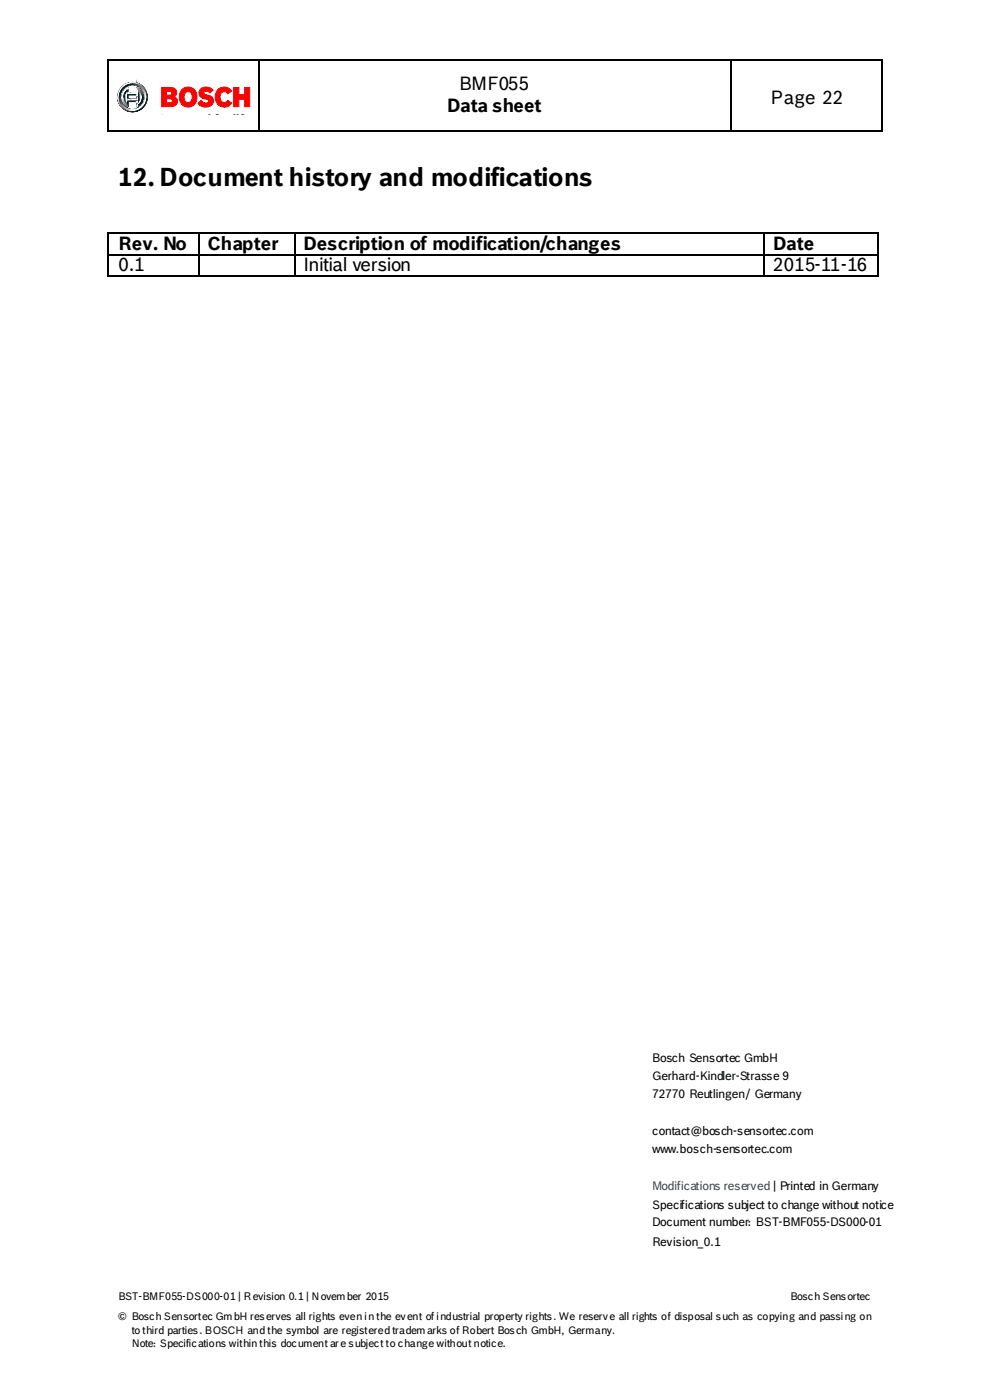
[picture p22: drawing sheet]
<svg xmlns="http://www.w3.org/2000/svg" width="210mm" height="297mm" viewBox="0 0 210 297" stroke-linecap="round" stroke-linejoin="round" font-family="sans-serif">
<defs><g id="words">
<text font-size="5.4" x="25.1" y="39.5">12. Document history and modifications</text>
<g font-size="4">
<text x="94.8" y="23.7">Data sheet</text>
<text x="97.4" y="19.2">BMF055</text>
<text x="163.4" y="22">Page 22</text>
<text x="25.1" y="53.1">Rev. No</text>
<text x="44" y="53.1">Chapter</text>
<text x="64.3" y="53.1">Description of modification/changes</text>
<text x="164" y="53.1">Date</text>
<text x="25.1" y="57.6">0.1</text>
<text x="64.3" y="57.6">Initial version</text>
<text x="164" y="57.6">2015-11-16</text>
</g>
<g font-size="2.5">
<text x="138.3" y="225.5">Bosch Sensortec GmbH</text>
<text x="138.3" y="229.2">Gerhard-Kindler-Strasse 9</text>
<text x="138.3" y="233.1">72770 Reutlingen/ Germany</text>
<text x="138.3" y="241">contact@bosch-sensortec.com</text>
<text x="138.3" y="244.7">www.bosch-sensortec.com</text>
<text x="138.3" y="256.5">Specifications subject to change without notice</text>
<text x="138.3" y="260.2">Document number: BST-BMF055-DS000-01</text>
<text x="138.3" y="264.4">Revision_0.1</text>
</g>
<text font-size="2.5" fill="#313b6b" x="138.3" y="252.6">Modifications reserved | Printed in Germany</text>
<g font-size="2.3">
<text x="25.1" y="276">BST-BMF055-DS000-01 | Revision 0.1 | November 2015</text>
<text x="25.1" y="280.2">© Bosch Sensortec GmbH reserves all rights even in the event of industrial property rights. We reserve all rights of disposal such as copying and passing on</text>
<text x="167.6" y="276">Bosch Sensortec</text>
<text x="27.9" y="283.1">to third parties. BOSCH and the symbol are registered trademarks of Robert Bosch GmbH, Germany.</text>
<text x="27.9" y="285.9">Note: Specifications within this document are subject to change without notice.</text>
</g>
</g></defs>
<g fill="#000">
<path d="M22.9 12.7h.2v.3h-.2zM54.8 12.7h.2v.3h-.2zM154.9 12.7h.3v.3h-.3zM186.8 12.7h.3v.3h-.3zM22.9 27.7h.2v.2h-.2zM54.8 27.7h.2v.2h-.2zM154.9 27.7h.3v.2h-.3zM186.8 27.7h.3v.2h-.3z"/>
<path d="M25 20.6a3.1 3.1 0 0 1 6.2 0 3.1 3.1 0 0 1-6.2 0zM25.1 20.6a3 3 0 0 0 6.1 0 3 3 0 0 0-6.1 0zM25.4 20.6a2.73 2.73 0 0 1 5.4 0 2.73 2.73 0 0 1-5.4 0zM25.4 20.6a2.7 2.7 0 0 0 5.4 0 2.7 2.7 0 0 0-5.4 0zM26.5 19l.6-.4 .1 1.1h1.8l.1-1.1a2.19 2.19 0 0 1 1.2 2 2.19 2.19 0 0 1-1.3 2v-1h-1.8v1a2.12 2.12 0 0 1-.7-3.6zM26.6 19.1a2.19 2.19 0 0 0 .5 3.5l.1-1.1h1.9v1a1.89 1.89 0 0 0 1-2.7l-.4-.7-.5-.4-.1 1.1h-1.9l-.1-1.1zM29.4 19.3a1.95 1.95 0 0 1 0 2.6zM29.5 19.5v2.2a1.94 1.94 0 0 0 0-2.2zM26.8 19.3v2.6a1.95 1.95 0 0 1 0-2.6zM26.7 19.6a1.79 1.79 0 0 0 0 2zM27.1 20.2l2-.1v1h-1.9zM27.2 20.2v.8h1.8v-.8z"/>
</g>
<path d="M23 13v14.7M23.1 12.8h31.7M54.9 13v14.7M55 12.8h99.9M155.1 13v14.7M155.2 12.8h31.6M187 13v14.7M23.1 27.8h31.7M55 27.8h99.9M155.2 27.8h31.6" fill="none" stroke="#000" stroke-width=".28"/>
<g fill="none" stroke="#000" stroke-width=".21">
<path d="M26.5 19l.6-.4 .1 1.1h1.8l.1-1.1a2.19 2.19 0 0 1 1.2 2 2.19 2.19 0 0 1-1.3 2v-1h-1.8v1a2.12 2.12 0 0 1-.7-3.6zM26.6 19.1l.5-.4 .1 1.1h1.9v-1a1.89 1.89 0 0 1 1 2.7l-.4 .7-.5 .4-.1-1.1h-1.9l-.1 1a1.89 1.89 0 0 1-1-2.7zM26.7 19.6v2a1.78 1.78 0 0 1 0-2zM26.8 19.3v2.6a1.95 1.95 0 0 1 0-2.6zM29.4 19.3a1.95 1.95 0 0 1 0 2.6zM29.5 19.5a1.94 1.94 0 0 1 0 2.2zM27.1 20.2l2-.1v1h-1.9zM27.2 20.2h1.8v.8h-1.8z"/>
<circle cx="28.1" cy="20.6" r="3.1"/>
<circle cx="28.1" cy="20.6" r="2.66"/>
<circle cx="28.1" cy="20.6" r="3"/>
<circle cx="28.1" cy="20.6" r="2.73"/>
</g>
<path d="M34.3 18.6h1.5a1.13 1.13 0 0 1 1.4 .4 1.13 1.13 0 0 1-.1 1.4l-.2 .1a1.09 1.09 0 0 1 .7 1.4 1.09 1.09 0 0 1-1.3 .7h-2zM35.3 21v.8h.8a.44 .44 0 0 0 .5-.4 .44 .44 0 0 0-.6-.4zM35.3 19.4v.8h.7a.41 .41 0 0 0 .5-.4 .41 .41 0 0 0-.4-.4z" fill="#fff"/>
<path d="M34.3 18.6h1.5a1.13 1.13 0 0 1 1.4 .4 1.13 1.13 0 0 1-.1 1.4l-.2 .1a1.09 1.09 0 0 1 .7 1.4 1.09 1.09 0 0 1-1.3 .7h-2zM35.3 19.4h.8a.41 .41 0 0 1 .4 .4 .41 .41 0 0 1-.5 .4h-.7zM35.3 21h.7a.44 .44 0 0 1 .6 .4 .44 .44 0 0 1-.5 .4h-.8z" fill="none" stroke="#fff" stroke-width=".21"/>
<path d="M38.7 19a1.93 1.93 0 0 1 2.4-.1 1.93 1.93 0 0 1 .6 2.4 1.86 1.86 0 0 1-2.3 1.3 1.86 1.86 0 0 1-1.3-2.3l.1-.6zM39.4 19.6a1.22 1.22 0 0 0-.4 1.3 1.22 1.22 0 0 0 1.1 .9 1.26 1.26 0 0 0 .7-1.3 1.26 1.26 0 0 0-.9-1.1z" fill="#fff"/>
<path d="M38.7 19a1.93 1.93 0 0 1 2.4-.1 1.93 1.93 0 0 1 .6 2.4 1.86 1.86 0 0 1-2.3 1.3 1.86 1.86 0 0 1-1.3-2.3l.1-.6zM39.4 19.6a.98 .98 0 0 1 1.2 .1 .98 .98 0 0 1 .2 1.2 .91 .91 0 0 1-1.1 .9 .91 .91 0 0 1-.7-1.2l.1-.5z" fill="none" stroke="#fff" stroke-width=".21"/>
<path d="M42.6 18.9a1.91 1.91 0 0 1 2.6 .2l-.6 .6a.74 .74 0 0 0-.7-.4 .74 .74 0 0 0-.7 .4l.4 .4a1.41 1.41 0 0 1 1.5 1.9 1.98 1.98 0 0 1-3.1 0l.7-.6a.91 .91 0 0 0 1.6 .1 1.33 1.33 0 0 0-1.2-.6 1.17 1.17 0 0 1-.5-2z" fill="#fff"/>
<path d="M42.6 18.9a1.91 1.91 0 0 1 2.6 .2l-.6 .6a.74 .74 0 0 0-.7-.4 .74 .74 0 0 0-.7 .4l.4 .4a1.41 1.41 0 0 1 1.5 1.9 1.98 1.98 0 0 1-3.1 0l.7-.6a.91 .91 0 0 0 1.6 .1 1.33 1.33 0 0 0-1.2-.6 1.17 1.17 0 0 1-.5-2z" fill="none" stroke="#fff" stroke-width=".21"/>
<path d="M46.2 19.1a1.78 1.78 0 0 1 2.9 .3l-.3 .1a.49 .49 0 0 1-.5 .3 .49 .49 0 0 1-.4-.3 1.1 1.1 0 0 0-1.2 .5 1.1 1.1 0 0 0 .1 1.2 .86 .86 0 0 0 .7 .6 .86 .86 0 0 0 .8-.5l.3 .2a.36 .36 0 0 1 .4 .3 .36 .36 0 0 1-.2 .4 1.93 1.93 0 0 1-2.3 .2 1.93 1.93 0 0 1-.8-2.3z" fill="#fff"/>
<path d="M46.2 19.1a1.78 1.78 0 0 1 2.9 .3l-.3 .1a.49 .49 0 0 1-.5 .3 .49 .49 0 0 1-.4-.3 1.1 1.1 0 0 0-1.2 .5 1.1 1.1 0 0 0 .1 1.2 .86 .86 0 0 0 .7 .6 .86 .86 0 0 0 .8-.5l.3 .2a.36 .36 0 0 1 .4 .3 .36 .36 0 0 1-.2 .4 1.93 1.93 0 0 1-2.3 .2 1.93 1.93 0 0 1-.8-2.3z" fill="none" stroke="#fff" stroke-width=".21"/>
<path d="M49.6 18.6h1l.1 1.5h1.2v-1.5h1v4h-1v-1.6h-1.3v1.6h-1z" fill="#fff"/>
<path d="M49.6 18.6h1l.1 1.5h1.2v-1.5h1v4h-1v-1.6h-1.3v1.6h-1z" fill="none" stroke="#fff" stroke-width=".21"/>
<path d="M25 20.6a3.1 3.1 0 0 1 6.2 0 3.1 3.1 0 0 1-6.2 0zM25.4 20.6a2.7 2.7 0 0 0 5.4 0 2.7 2.7 0 0 0-5.4 0zM26.5 19l.6-.4v1.1h1.9v-1a1.87 1.87 0 0 1 1.2 2.5 1.71 1.71 0 0 1-1.1 1.4l-.1-1.1h-1.9v1a2.13 2.13 0 0 1-.6-3.5zM29.5 19.4v2.4v-.1a1.98 1.98 0 0 0 0-2.3zM26.7 19.4a1.91 1.91 0 0 0 0 2.4zM27.1 20.1v1h1.9v-1z" fill="#fff"/>
<g fill="none" stroke="#fff" stroke-width=".21">
<path d="M26.5 19l.6-.4v1.1h1.9v-1a1.87 1.87 0 0 1 1.2 2.5 1.71 1.71 0 0 1-1.1 1.4l-.1-1.1h-1.9v1a2.13 2.13 0 0 1-.6-3.5zM26.7 19.4v2.4a1.87 1.87 0 0 1 0-2.4zM29.5 19.4a2.01 2.01 0 0 1 0 2.4zM27.1 20.1h1.9v1h-1.9z"/>
<circle cx="28.1" cy="20.6" r="3.1"/>
<circle cx="28.1" cy="20.6" r="2.7"/>
</g>
<path d="M26 18.3l1-.6 1.1-.2a3.4 3.4 0 0 0-3.1 3.1 3.1 3.1 0 0 1 1-2.3z" fill="#565656"/>
<path d="M26 18.3l1-.6 1.1-.2a3.4 3.4 0 0 0-3.1 3.1l.2-1.1z" fill="none" stroke="#565656" stroke-width=".21"/>
<path d="M25.2 21.7l.1 .1z" fill="#494949"/>
<path d="M25.2 21.7l.1 .1z" fill="none" stroke="#494949" stroke-width=".21"/>
<path d="M25.2 21.8l.1 .1z" fill="#464646"/>
<path d="M25.2 21.8l.1 .1z" fill="none" stroke="#464646" stroke-width=".21"/>
<path d="M25.2 21.8l.2 .1z" fill="#454545"/>
<path d="M25.2 21.8l.2 .1z" fill="none" stroke="#454545" stroke-width=".21"/>
<path d="M25.3 21.9l.1 .1z" fill="#444"/>
<path d="M25.3 21.9l.1 .1z" fill="none" stroke="#444" stroke-width=".21"/>
<path d="M25.3 21.9l.1 .1z" fill="#444"/>
<path d="M25.3 21.9l.1 .1z" fill="none" stroke="#444" stroke-width=".21"/>
<path d="M25.3 22h.1z" fill="#434343"/>
<path d="M25.3 22h.1z" fill="none" stroke="#434343" stroke-width=".21"/>
<path d="M25.3 22l.2 .1z" fill="#414141"/>
<path d="M25.3 22l.2 .1z" fill="none" stroke="#414141" stroke-width=".21"/>
<path d="M25.4 22.1h.1z" fill="#404040"/>
<path d="M25.4 22.1h.1z" fill="none" stroke="#404040" stroke-width=".21"/>
<path d="M25.4 22.1l.1 .1z" fill="#3f3f3f"/>
<path d="M25.4 22.1l.1 .1z" fill="none" stroke="#3f3f3f" stroke-width=".21"/>
<path d="M25.4 22.2h.1z" fill="#3e3e3e"/>
<path d="M25.4 22.2h.1z" fill="none" stroke="#3e3e3e" stroke-width=".21"/>
<path d="M25.4 22.2l.2 .1z" fill="#3b3b3b"/>
<path d="M25.4 22.2l.2 .1z" fill="none" stroke="#3b3b3b" stroke-width=".21"/>
<path d="M25.5 22.3h.1z" fill="#393939"/>
<path d="M25.5 22.3h.1z" fill="none" stroke="#393939" stroke-width=".21"/>
<path d="M27.1 23.5h.1z" fill="#020202"/>
<path d="M27.1 23.5h.1z" fill="none" stroke="#020202" stroke-width=".21"/>
<path d="M27.2 23.5v.1z" fill="#020202"/>
<path d="M27.2 23.5v.1z" fill="none" stroke="#020202" stroke-width=".21"/>
<path d="M27.2 23.5l.1 .1z" fill="#020202"/>
<path d="M27.2 23.5l.1 .1z" fill="none" stroke="#020202" stroke-width=".21"/>
<path d="M27.3 23.6h.1z" fill="#020202"/>
<path d="M27.3 23.6h.1z" fill="none" stroke="#020202" stroke-width=".21"/>
<path d="M27.4 23.6h.1z" fill="#010101"/>
<path d="M27.4 23.6h.1z" fill="none" stroke="#010101" stroke-width=".21"/>
<path d="M27.5 23.6l.1 .1z" fill="#010101"/>
<path d="M27.5 23.6l.1 .1z" fill="none" stroke="#010101" stroke-width=".21"/>
<path d="M27.6 23.6l.1 .1z" fill="#010101"/>
<path d="M27.6 23.6l.1 .1z" fill="none" stroke="#010101" stroke-width=".21"/>
<path d="M27.7 23.6l.1 .1z" fill="#010101"/>
<path d="M27.7 23.6l.1 .1z" fill="none" stroke="#010101" stroke-width=".21"/>
<path d="M27.8 23.6l.1 .1z" fill="#010101"/>
<path d="M27.8 23.6l.1 .1z" fill="none" stroke="#010101" stroke-width=".21"/>
<path d="M27.9 23.7h.1z" fill="#010101"/>
<path d="M27.9 23.7h.1z" fill="none" stroke="#010101" stroke-width=".21"/>
<path d="M28 23.7h.1z" fill="#010101"/>
<path d="M28 23.7h.1z" fill="none" stroke="#010101" stroke-width=".21"/>
<path d="M28.1 23.7h.1z" fill="#010101"/>
<path d="M28.1 23.7h.1z" fill="none" stroke="#010101" stroke-width=".21"/>
<path d="M28.1 17.5l.1 .1z" fill="#565656"/>
<path d="M28.1 17.5l.1 .1z" fill="none" stroke="#565656" stroke-width=".21"/>
<path d="M28.1 17.5l.1 .1z" fill="#555"/>
<path d="M28.1 17.5l.1 .1z" fill="none" stroke="#555" stroke-width=".21"/>
<path d="M28.2 17.5l.1 .1z" fill="#555"/>
<path d="M28.2 17.5l.1 .1z" fill="none" stroke="#555" stroke-width=".21"/>
<path d="M28.2 17.5l.1 .1z" fill="#545454"/>
<path d="M28.2 17.5l.1 .1z" fill="none" stroke="#545454" stroke-width=".21"/>
<path d="M28.3 17.5l.1 .1z" fill="#545454"/>
<path d="M28.3 17.5l.1 .1z" fill="none" stroke="#545454" stroke-width=".21"/>
<path d="M28.4 17.5l.1 .1z" fill="#535353"/>
<path d="M28.4 17.5l.1 .1z" fill="none" stroke="#535353" stroke-width=".21"/>
<path d="M28.4 17.5l.1 .1z" fill="#525252"/>
<path d="M28.4 17.5l.1 .1z" fill="none" stroke="#525252" stroke-width=".21"/>
<path d="M28.5 17.5l.1 .1z" fill="#525252"/>
<path d="M28.5 17.5l.1 .1z" fill="none" stroke="#525252" stroke-width=".21"/>
<path d="M28.5 17.5l.1 .1z" fill="#515151"/>
<path d="M28.5 17.5l.1 .1z" fill="none" stroke="#515151" stroke-width=".21"/>
<path d="M28.6 17.5l.1 .2z" fill="#515151"/>
<path d="M28.6 17.5l.1 .2z" fill="none" stroke="#515151" stroke-width=".21"/>
<path d="M28.6 17.6l.1 .1z" fill="#515151"/>
<path d="M28.6 17.6l.1 .1z" fill="none" stroke="#515151" stroke-width=".21"/>
<path d="M28.7 17.6l.1 .1z" fill="#505050"/>
<path d="M28.7 17.6l.1 .1z" fill="none" stroke="#505050" stroke-width=".21"/>
<path d="M28.7 17.6l.1 .1z" fill="#505050"/>
<path d="M28.7 17.6l.1 .1z" fill="none" stroke="#505050" stroke-width=".21"/>
<path d="M28.8 17.6l.1 .1z" fill="#505050"/>
<path d="M28.8 17.6l.1 .1z" fill="none" stroke="#505050" stroke-width=".21"/>
<path d="M28.8 17.6l.1 .1z" fill="#4f4f4f"/>
<path d="M28.8 17.6l.1 .1z" fill="none" stroke="#4f4f4f" stroke-width=".21"/>
<path d="M28.9 17.6l.1 .1z" fill="#4e4e4e"/>
<path d="M28.9 17.6l.1 .1z" fill="none" stroke="#4e4e4e" stroke-width=".21"/>
<path d="M28.9 17.6l.1 .1z" fill="#4e4e4e"/>
<path d="M28.9 17.6l.1 .1z" fill="none" stroke="#4e4e4e" stroke-width=".21"/>
<path d="M29 17.6l.1 .2z" fill="#4d4d4d"/>
<path d="M29 17.6l.1 .2z" fill="none" stroke="#4d4d4d" stroke-width=".21"/>
<path d="M29 17.7l.1 .1z" fill="#4d4d4d"/>
<path d="M29 17.7l.1 .1z" fill="none" stroke="#4d4d4d" stroke-width=".21"/>
<path d="M29.1 17.7l.1 .1z" fill="#4c4c4c"/>
<path d="M29.1 17.7l.1 .1z" fill="none" stroke="#4c4c4c" stroke-width=".21"/>
<path d="M29.1 17.7l.1 .1z" fill="#4a4a4a"/>
<path d="M29.1 17.7l.1 .1z" fill="none" stroke="#4a4a4a" stroke-width=".21"/>
<path d="M29.2 17.7l.1 .1z" fill="#4a4a4a"/>
<path d="M29.2 17.7l.1 .1z" fill="none" stroke="#4a4a4a" stroke-width=".21"/>
<path d="M29.3 17.7v.2z" fill="#494949"/>
<path d="M29.3 17.7v.2z" fill="none" stroke="#494949" stroke-width=".21"/>
<path d="M29.3 17.8l.1 .1z" fill="#494949"/>
<path d="M29.3 17.8l.1 .1z" fill="none" stroke="#494949" stroke-width=".21"/>
<path d="M29.3 17.8l.1 .1z" fill="#494949"/>
<path d="M29.3 17.8l.1 .1z" fill="none" stroke="#494949" stroke-width=".21"/>
<path d="M29.4 17.8v.1z" fill="#464646"/>
<path d="M29.4 17.8v.1z" fill="none" stroke="#464646" stroke-width=".21"/>
<path d="M29.4 17.8l.1 .1z" fill="#444"/>
<path d="M29.4 17.8l.1 .1z" fill="none" stroke="#444" stroke-width=".21"/>
<path d="M29.5 17.8v.1z" fill="#444"/>
<path d="M29.5 17.8v.1z" fill="none" stroke="#444" stroke-width=".21"/>
<path d="M29.5 17.9l.1 .1z" fill="#424242"/>
<path d="M29.5 17.9l.1 .1z" fill="none" stroke="#424242" stroke-width=".21"/>
<path d="M29.6 17.9v.1z" fill="#404040"/>
<path d="M29.6 17.9v.1z" fill="none" stroke="#404040" stroke-width=".21"/>
<path d="M29.7 17.9v.1z" fill="#3f3f3f"/>
<path d="M29.7 17.9v.1z" fill="none" stroke="#3f3f3f" stroke-width=".21"/>
<path d="M29.7 18l.1 .1z" fill="#3c3c3c"/>
<path d="M29.7 18l.1 .1z" fill="none" stroke="#3c3c3c" stroke-width=".21"/>
<path d="M29.8 18v.1z" fill="#393939"/>
<path d="M29.8 18v.1z" fill="none" stroke="#393939" stroke-width=".21"/>
<path d="M29.8 18l.1 .2z" fill="#383838"/>
<path d="M29.8 18l.1 .2z" fill="none" stroke="#383838" stroke-width=".21"/>
<path d="M29.9 18.1v.1z" fill="#363636"/>
<path d="M29.9 18.1v.1z" fill="none" stroke="#363636" stroke-width=".21"/>
<path d="M30 18.1v.2z" fill="#353535"/>
<path d="M30 18.1v.2z" fill="none" stroke="#353535" stroke-width=".21"/>
<path d="M30 18.2l.1 .1z" fill="#343434"/>
<path d="M30 18.2l.1 .1z" fill="none" stroke="#343434" stroke-width=".21"/>
<path d="M30.1 18.2v.2z" fill="#323232"/>
<path d="M30.1 18.2v.2z" fill="none" stroke="#323232" stroke-width=".21"/>
<path d="M30.2 18.3v.1z" fill="#303030"/>
<path d="M30.2 18.3v.1z" fill="none" stroke="#303030" stroke-width=".21"/>
<path d="M30.2 18.4h.1z" fill="#2d2d2d"/>
<path d="M30.2 18.4h.1z" fill="none" stroke="#2d2d2d" stroke-width=".21"/>
<path d="M30.2 18.5h.1z" fill="#2b2b2b"/>
<path d="M30.2 18.5h.1z" fill="none" stroke="#2b2b2b" stroke-width=".21"/>
<path d="M30.2 18.5h.1z" fill="#2b2b2b"/>
<path d="M30.2 18.5h.1z" fill="none" stroke="#2b2b2b" stroke-width=".21"/>
<path d="M30.3 18.5h.1z" fill="#292929"/>
<path d="M30.3 18.5h.1z" fill="none" stroke="#292929" stroke-width=".21"/>
<path d="M30.3 18.6h.2z" fill="#282828"/>
<path d="M30.3 18.6h.2z" fill="none" stroke="#282828" stroke-width=".21"/>
<path d="M30.4 18.6l.1 .1z" fill="#272727"/>
<path d="M30.4 18.6l.1 .1z" fill="none" stroke="#272727" stroke-width=".21"/>
<path d="M30.5 18.7l.1 .1z" fill="#242424"/>
<path d="M30.5 18.7l.1 .1z" fill="none" stroke="#242424" stroke-width=".21"/>
<path d="M30.5 18.8h.1z" fill="#232323"/>
<path d="M30.5 18.8h.1z" fill="none" stroke="#232323" stroke-width=".21"/>
<path d="M30.6 18.9h.1z" fill="#202020"/>
<path d="M30.6 18.9h.1z" fill="none" stroke="#202020" stroke-width=".21"/>
<path d="M30.6 18.9l.1 .1z" fill="#1e1e1e"/>
<path d="M30.6 18.9l.1 .1z" fill="none" stroke="#1e1e1e" stroke-width=".21"/>
<path d="M30.7 19l.1 .1z" fill="#1c1c1c"/>
<path d="M30.7 19l.1 .1z" fill="none" stroke="#1c1c1c" stroke-width=".21"/>
<path d="M30.7 19.1h.1z" fill="#1a1a1a"/>
<path d="M30.7 19.1h.1z" fill="none" stroke="#1a1a1a" stroke-width=".21"/>
<path d="M30.8 19.2h.1z" fill="#191919"/>
<path d="M30.8 19.2h.1z" fill="none" stroke="#191919" stroke-width=".21"/>
<path d="M30.8 19.2l.1 .1z" fill="#181818"/>
<path d="M30.8 19.2l.1 .1z" fill="none" stroke="#181818" stroke-width=".21"/>
<path d="M30.8 19.3l.1 .1z" fill="#161616"/>
<path d="M30.8 19.3l.1 .1z" fill="none" stroke="#161616" stroke-width=".21"/>
<path d="M30.9 19.4l.1 .1z" fill="#131313"/>
<path d="M30.9 19.4l.1 .1z" fill="none" stroke="#131313" stroke-width=".21"/>
<path d="M30.9 19.5l.1 .1z" fill="#111"/>
<path d="M30.9 19.5l.1 .1z" fill="none" stroke="#111" stroke-width=".21"/>
<path d="M31 19.6v.1z" fill="#0e0e0e"/>
<path d="M31 19.6v.1z" fill="none" stroke="#0e0e0e" stroke-width=".21"/>
<path d="M31 19.7l.1 .1z" fill="#0d0d0d"/>
<path d="M31 19.7l.1 .1z" fill="none" stroke="#0d0d0d" stroke-width=".21"/>
<path d="M31 19.8h.1z" fill="#0b0b0b"/>
<path d="M31 19.8h.1z" fill="none" stroke="#0b0b0b" stroke-width=".21"/>
<path d="M31 19.8l.1 .1z" fill="#0a0a0a"/>
<path d="M31 19.8l.1 .1z" fill="none" stroke="#0a0a0a" stroke-width=".21"/>
<path d="M31.1 19.9v.1z" fill="#090909"/>
<path d="M31.1 19.9v.1z" fill="none" stroke="#090909" stroke-width=".21"/>
<path d="M31.1 20v.1z" fill="#060606"/>
<path d="M31.1 20v.1z" fill="none" stroke="#060606" stroke-width=".21"/>
<path d="M31.1 20.1l.1 .1z" fill="#050505"/>
<path d="M31.1 20.1l.1 .1z" fill="none" stroke="#050505" stroke-width=".21"/>
<path d="M31.1 20.2l.1 .1z" fill="#030303"/>
<path d="M31.1 20.2l.1 .1z" fill="none" stroke="#030303" stroke-width=".21"/>
<path d="M31.1 20.3l.1 .1z" fill="#020202"/>
<path d="M31.1 20.3l.1 .1z" fill="none" stroke="#020202" stroke-width=".21"/>
<path d="M31.1 20.4l.1 .1z" fill="#010101"/>
<path d="M31.1 20.4l.1 .1z" fill="none" stroke="#010101" stroke-width=".21"/>
<path d="M31.1 20.5l.1 .1z" fill="#010101"/>
<path d="M31.1 20.5l.1 .1z" fill="none" stroke="#010101" stroke-width=".21"/>
<path d="M31.2 20.6v.1z" fill="#010101"/>
<path d="M31.2 20.6v.1z" fill="none" stroke="#010101" stroke-width=".21"/>
<path d="M31.2 20.6v.1z" fill="#010101"/>
<path d="M31.2 20.6v.1z" fill="none" stroke="#010101" stroke-width=".21"/>
<path d="M31.2 20.7v.1z" fill="#010101"/>
<path d="M31.2 20.7v.1z" fill="none" stroke="#010101" stroke-width=".21"/>
<path d="M31.1 20.8l.1 .1z" fill="#010101"/>
<path d="M31.1 20.8l.1 .1z" fill="none" stroke="#010101" stroke-width=".21"/>
<path d="M31.1 20.9l.1 .1z" fill="#010101"/>
<path d="M31.1 20.9l.1 .1z" fill="none" stroke="#010101" stroke-width=".21"/>
<g fill="#000">
<path d="M28.4 23.6l.2 .1zM28.5 23.6l.1 .1zM28.6 23.6h.1zM28.7 23.6h.1zM28.8 23.6h.1zM28.9 23.6h.1zM29 23.5h.1zM29.1 23.5h.1zM29.1 23.5h.2zM29.2 23.4h.2zM29.3 23.4h.1zM29.4 23.4h.1z"/>
<path d="M29.5 23.3h.1zM29.6 23.3h.1zM29.7 23.2h.1zM29.8 23.1h.1zM29.9 23.1h.1zM29.9 23h.2zM30 23h.1zM30.1 22.9h.1zM30.2 22.9l.1-.1zM30.2 22.8h.1zM30.3 22.8l.1-.1zM30.4 22.6v.1z"/>
<path d="M30.5 22.5l-.1 .1zM30.5 22.5v.1zM30.6 22.4l-.1 .1zM30.6 22.3v.1zM30.7 22.3v.1zM30.7 22.2v.1zM30.8 22.1l-.1 .1zM30.8 22v.1zM30.9 21.9l-.1 .1zM30.9 21.9v.1zM30.9 21.8v.1zM31 21.7v.1z"/>
<path d="M31 21.6v.1zM31 21.5v.1zM31.1 21.4v.1zM31.1 21.3v.1zM31.1 21.2v.1zM31.1 21.1v.2zM31.1 21v.2zM31.1 21l.1 .1z"/>
</g>
<g fill="none" stroke="#000" stroke-width=".21">
<path d="M28.4 23.6l.2 .1zM28.5 23.6l.1 .1zM28.6 23.6h.1zM28.7 23.6h.1zM28.8 23.6h.1zM28.9 23.6h.1zM29 23.5h.1zM29.1 23.5h.1zM29.1 23.5h.2zM29.2 23.4h.2zM29.3 23.4h.1zM29.4 23.4h.1z"/>
<path d="M29.5 23.3h.1zM29.6 23.3h.1zM29.7 23.2h.1zM29.8 23.1h.1zM29.9 23.1h.1zM29.9 23h.2zM30 23h.1zM30.1 22.9h.1zM30.2 22.9l.1-.1zM30.2 22.8h.1zM30.3 22.8l.1-.1zM30.4 22.6v.1z"/>
<path d="M30.5 22.5l-.1 .1zM30.5 22.5v.1zM30.6 22.4l-.1 .1zM30.6 22.3v.1zM30.7 22.3v.1zM30.7 22.2v.1zM30.8 22.1l-.1 .1zM30.8 22v.1zM30.9 21.9l-.1 .1zM30.9 21.9v.1zM30.9 21.8v.1zM31 21.7v.1z"/>
<path d="M31 21.6v.1zM31 21.5v.1zM31.1 21.4v.1zM31.1 21.3v.1zM31.1 21.2v.1zM31.1 21.1v.2zM31.1 21v.2zM31.1 21l.1 .1z"/>
</g>
<path d="M28.3 23.7h.2z" fill="#010101"/>
<path d="M28.3 23.7h.2z" fill="none" stroke="#010101" stroke-width=".21"/>
<path d="M28.2 23.7h.2z" fill="#010101"/>
<path d="M28.2 23.7h.2z" fill="none" stroke="#010101" stroke-width=".21"/>
<path d="M28.2 23.7h.1z" fill="#010101"/>
<path d="M28.2 23.7h.1z" fill="none" stroke="#010101" stroke-width=".21"/>
<path d="M28.1 23.7h.1z" fill="#010101"/>
<path d="M28.1 23.7h.1z" fill="none" stroke="#010101" stroke-width=".21"/>
<path d="M25.9 22.8h.1z" fill="#2b2b2b"/>
<path d="M25.9 22.8h.1z" fill="none" stroke="#2b2b2b" stroke-width=".21"/>
<path d="M26 22.8v.1z" fill="#292929"/>
<path d="M26 22.8v.1z" fill="none" stroke="#292929" stroke-width=".21"/>
<path d="M26 22.9l.1 .1z" fill="#272727"/>
<path d="M26 22.9l.1 .1z" fill="none" stroke="#272727" stroke-width=".21"/>
<path d="M26.1 22.9l.1 .1z" fill="#242424"/>
<path d="M26.1 22.9l.1 .1z" fill="none" stroke="#242424" stroke-width=".21"/>
<path d="M26.2 23v.1z" fill="#202020"/>
<path d="M26.2 23v.1z" fill="none" stroke="#202020" stroke-width=".21"/>
<path d="M26.2 23l.1 .1z" fill="#1e1e1e"/>
<path d="M26.2 23l.1 .1z" fill="none" stroke="#1e1e1e" stroke-width=".21"/>
<path d="M26.3 23.1l.1 .1z" fill="#1b1b1b"/>
<path d="M26.3 23.1l.1 .1z" fill="none" stroke="#1b1b1b" stroke-width=".21"/>
<path d="M26.4 23.1v.1z" fill="#191919"/>
<path d="M26.4 23.1v.1z" fill="none" stroke="#191919" stroke-width=".21"/>
<path d="M26.5 23.2v.1z" fill="#171717"/>
<path d="M26.5 23.2v.1z" fill="none" stroke="#171717" stroke-width=".21"/>
<path d="M26.5 23.2l.1 .1z" fill="#141414"/>
<path d="M26.5 23.2l.1 .1z" fill="none" stroke="#141414" stroke-width=".21"/>
<path d="M26.6 23.3l.1 .1z" fill="#101010"/>
<path d="M26.6 23.3l.1 .1z" fill="none" stroke="#101010" stroke-width=".21"/>
<path d="M26.7 23.3v.1z" fill="#0d0d0d"/>
<path d="M26.7 23.3v.1z" fill="none" stroke="#0d0d0d" stroke-width=".21"/>
<path d="M26.8 23.3v.1z" fill="#0b0b0b"/>
<path d="M26.8 23.3v.1z" fill="none" stroke="#0b0b0b" stroke-width=".21"/>
<path d="M26.8 23.4l.1 .1z" fill="#090909"/>
<path d="M26.8 23.4l.1 .1z" fill="none" stroke="#090909" stroke-width=".21"/>
<path d="M26.9 23.4l.1 .1z" fill="#060606"/>
<path d="M26.9 23.4l.1 .1z" fill="none" stroke="#060606" stroke-width=".21"/>
<path d="M27 23.4l.1 .1z" fill="#050505"/>
<path d="M27 23.4l.1 .1z" fill="none" stroke="#050505" stroke-width=".21"/>
<path d="M27.1 23.5h.1z" fill="#020202"/>
<path d="M27.1 23.5h.1z" fill="none" stroke="#020202" stroke-width=".21"/>
<path d="M25.5 22.3h.1z" fill="#393939"/>
<path d="M25.5 22.3h.1z" fill="none" stroke="#393939" stroke-width=".21"/>
<path d="M25.5 22.3l.1 .1z" fill="#383838"/>
<path d="M25.5 22.3l.1 .1z" fill="none" stroke="#383838" stroke-width=".21"/>
<path d="M25.5 22.4h.2z" fill="#373737"/>
<path d="M25.5 22.4h.2z" fill="none" stroke="#373737" stroke-width=".21"/>
<path d="M25.6 22.4l.1 .1z" fill="#363636"/>
<path d="M25.6 22.4l.1 .1z" fill="none" stroke="#363636" stroke-width=".21"/>
<path d="M25.6 22.5h.1z" fill="#353535"/>
<path d="M25.6 22.5h.1z" fill="none" stroke="#353535" stroke-width=".21"/>
<path d="M25.6 22.5l.2 .1z" fill="#343434"/>
<path d="M25.6 22.5l.2 .1z" fill="none" stroke="#343434" stroke-width=".21"/>
<path d="M25.7 22.6h.1z" fill="#333"/>
<path d="M25.7 22.6h.1z" fill="none" stroke="#333" stroke-width=".21"/>
<path d="M25.7 22.6h.1z" fill="#323232"/>
<path d="M25.7 22.6h.1z" fill="none" stroke="#323232" stroke-width=".21"/>
<path d="M25.7 22.7h.2z" fill="#313131"/>
<path d="M25.7 22.7h.2z" fill="none" stroke="#313131" stroke-width=".21"/>
<path d="M25.8 22.7h.1z" fill="#2d2d2d"/>
<path d="M25.8 22.7h.1z" fill="none" stroke="#2d2d2d" stroke-width=".21"/>
<path d="M25.8 22.8h.2z" fill="#2c2c2c"/>
<path d="M25.8 22.8h.2z" fill="none" stroke="#2c2c2c" stroke-width=".21"/>
<path d="M25.9 22.8h.1z" fill="#2b2b2b"/>
<path d="M25.9 22.8h.1z" fill="none" stroke="#2b2b2b" stroke-width=".21"/>
<path d="M25 21.2l.1 .1z" fill="#505050"/>
<path d="M25 21.2l.1 .1z" fill="none" stroke="#505050" stroke-width=".21"/>
<path d="M25 21.2l.2 .1z" fill="#505050"/>
<path d="M25 21.2l.2 .1z" fill="none" stroke="#505050" stroke-width=".21"/>
<path d="M25.1 21.3l.1 .1z" fill="#4f4f4f"/>
<path d="M25.1 21.3l.1 .1z" fill="none" stroke="#4f4f4f" stroke-width=".21"/>
<path d="M25.1 21.3l.1 .1z" fill="#4e4e4e"/>
<path d="M25.1 21.3l.1 .1z" fill="none" stroke="#4e4e4e" stroke-width=".21"/>
<path d="M25.1 21.4l.1 .1z" fill="#4e4e4e"/>
<path d="M25.1 21.4l.1 .1z" fill="none" stroke="#4e4e4e" stroke-width=".21"/>
<path d="M25.1 21.4l.1 .1z" fill="#4d4d4d"/>
<path d="M25.1 21.4l.1 .1z" fill="none" stroke="#4d4d4d" stroke-width=".21"/>
<path d="M25.1 21.5l.1 .1z" fill="#4d4d4d"/>
<path d="M25.1 21.5l.1 .1z" fill="none" stroke="#4d4d4d" stroke-width=".21"/>
<path d="M25.1 21.5l.1 .1z" fill="#4c4c4c"/>
<path d="M25.1 21.5l.1 .1z" fill="none" stroke="#4c4c4c" stroke-width=".21"/>
<path d="M25.1 21.6l.2 .1z" fill="#4a4a4a"/>
<path d="M25.1 21.6l.2 .1z" fill="none" stroke="#4a4a4a" stroke-width=".21"/>
<path d="M25.2 21.6l.1 .1z" fill="#4a4a4a"/>
<path d="M25.2 21.6l.1 .1z" fill="none" stroke="#4a4a4a" stroke-width=".21"/>
<path d="M25.2 21.7l.1 .1z" fill="#494949"/>
<path d="M25.2 21.7l.1 .1z" fill="none" stroke="#494949" stroke-width=".21"/>
<path d="M25.2 21.7l.1 .1z" fill="#494949"/>
<path d="M25.2 21.7l.1 .1z" fill="none" stroke="#494949" stroke-width=".21"/>
<path d="M25 20.6l.1 .1z" fill="#565656"/>
<path d="M25 20.6l.1 .1z" fill="none" stroke="#565656" stroke-width=".21"/>
<path d="M25 20.6l.1 .1z" fill="#555"/>
<path d="M25 20.6l.1 .1z" fill="none" stroke="#555" stroke-width=".21"/>
<path d="M25 20.7l.1 .1z" fill="#555"/>
<path d="M25 20.7l.1 .1z" fill="none" stroke="#555" stroke-width=".21"/>
<path d="M25 20.8l.1 .1z" fill="#545454"/>
<path d="M25 20.8l.1 .1z" fill="none" stroke="#545454" stroke-width=".21"/>
<path d="M25 20.8l.1 .1z" fill="#545454"/>
<path d="M25 20.8l.1 .1z" fill="none" stroke="#545454" stroke-width=".21"/>
<path d="M25 20.9l.1 .1z" fill="#535353"/>
<path d="M25 20.9l.1 .1z" fill="none" stroke="#535353" stroke-width=".21"/>
<path d="M25 20.9l.1 .1z" fill="#525252"/>
<path d="M25 20.9l.1 .1z" fill="none" stroke="#525252" stroke-width=".21"/>
<path d="M25 21l.1 .1z" fill="#525252"/>
<path d="M25 21l.1 .1z" fill="none" stroke="#525252" stroke-width=".21"/>
<path d="M25 21l.1 .1z" fill="#515151"/>
<path d="M25 21l.1 .1z" fill="none" stroke="#515151" stroke-width=".21"/>
<path d="M25 21.1l.1 .1z" fill="#515151"/>
<path d="M25 21.1l.1 .1z" fill="none" stroke="#515151" stroke-width=".21"/>
<path d="M25 21.1l.1 .1z" fill="#515151"/>
<path d="M25 21.1l.1 .1z" fill="none" stroke="#515151" stroke-width=".21"/>
<path d="M25 21.2l.1 .1z" fill="#505050"/>
<path d="M25 21.2l.1 .1z" fill="none" stroke="#505050" stroke-width=".21"/>
<path d="M28.1 17.9l.1 .1z" fill="#010101"/>
<path d="M28.1 17.9l.1 .1z" fill="none" stroke="#010101" stroke-width=".21"/>
<path d="M28.2 17.9h.1z" fill="#010101"/>
<path d="M28.2 17.9h.1z" fill="none" stroke="#010101" stroke-width=".21"/>
<path d="M28.3 17.9l.1 .1z" fill="#010101"/>
<path d="M28.3 17.9l.1 .1z" fill="none" stroke="#010101" stroke-width=".21"/>
<path d="M28.4 17.9h.1z" fill="#010101"/>
<path d="M28.4 17.9h.1z" fill="none" stroke="#010101" stroke-width=".21"/>
<path d="M28.5 17.9l.1 .1z" fill="#010101"/>
<path d="M28.5 17.9l.1 .1z" fill="none" stroke="#010101" stroke-width=".21"/>
<path d="M28.6 18h.1z" fill="#010101"/>
<path d="M28.6 18h.1z" fill="none" stroke="#010101" stroke-width=".21"/>
<path d="M28.7 18h.1z" fill="#010101"/>
<path d="M28.7 18h.1z" fill="none" stroke="#010101" stroke-width=".21"/>
<path d="M28.8 18l.1 .1z" fill="#010101"/>
<path d="M28.8 18l.1 .1z" fill="none" stroke="#010101" stroke-width=".21"/>
<path d="M28.9 18l.1 .1z" fill="#020202"/>
<path d="M28.9 18l.1 .1z" fill="none" stroke="#020202" stroke-width=".21"/>
<path d="M29 18v.1z" fill="#020202"/>
<path d="M29 18v.1z" fill="none" stroke="#020202" stroke-width=".21"/>
<path d="M29.1 18.1v.1z" fill="#020202"/>
<path d="M29.1 18.1v.1z" fill="none" stroke="#020202" stroke-width=".21"/>
<path d="M29.1 18.1l.1 .1z" fill="#020202"/>
<path d="M29.1 18.1l.1 .1z" fill="none" stroke="#020202" stroke-width=".21"/>
<path d="M27 18.2h.1zM27 18.1h.2zM27.2 18.1h.1zM27.2 18.1h.2zM27.3 18h.1zM27.4 18h.2zM27.5 18h.1zM27.6 18l.2-.1zM27.7 17.9l.2 .1z" fill="#000"/>
<path d="M27 18.2h.1zM27 18.1h.2zM27.2 18.1h.1zM27.2 18.1h.2zM27.3 18h.1zM27.4 18h.2zM27.5 18h.1zM27.6 18l.2-.1zM27.7 17.9l.2 .1z" fill="none" stroke="#000" stroke-width=".21"/>
<path d="M27.8 17.9l.2 .1z" fill="#010101"/>
<path d="M27.8 17.9l.2 .1z" fill="none" stroke="#010101" stroke-width=".21"/>
<path d="M28 17.9h.1z" fill="#010101"/>
<path d="M28 17.9h.1z" fill="none" stroke="#010101" stroke-width=".21"/>
<path d="M28.1 17.9l.1 .1z" fill="#010101"/>
<path d="M28.1 17.9l.1 .1z" fill="none" stroke="#010101" stroke-width=".21"/>
<g fill="#000">
<path d="M25.5 19.9v.1zM25.5 19.8v.1zM25.6 19.7v.1zM25.6 19.6v.1zM25.6 19.5v.1zM25.7 19.4v.1zM25.7 19.3v.1zM25.8 19.2v.1zM25.9 19.1l-.1 .1zM25.9 19v.1zM26 18.9l-.1 .1zM26 18.9v.1z"/>
<path d="M26.1 18.8v.1zM26.2 18.7l-.1 .1zM26.1 18.7h.2zM26.2 18.7l.1-.1zM26.3 18.6h.1zM26.3 18.6l.2-.1zM26.4 18.5h.1zM26.5 18.4h.1zM26.6 18.4h.1zM26.6 18.3h.2zM26.7 18.3h.1zM26.8 18.3l.1-.1z"/>
<path d="M26.9 18.2h.1zM27 18.2h.1zM25.4 20.3v.1zM25.4 20.2v.1zM25.5 20.1v.1zM25.5 19.9v.2z"/>
</g>
<g fill="none" stroke="#000" stroke-width=".21">
<path d="M25.5 19.9v.2zM25.5 19.9v.1zM25.5 19.8v.1zM25.6 19.7v.1zM25.6 19.6v.1zM25.6 19.5v.1zM25.7 19.4v.1zM25.7 19.3v.1zM25.8 19.2v.1zM25.9 19.1l-.1 .1zM25.9 19v.1zM26 18.9l-.1 .1z"/>
<path d="M26 18.9v.1zM26.1 18.8v.1zM26.1 18.7h.2zM26.2 18.7l-.1 .1zM26.2 18.7l.1-.1zM26.3 18.6h.1zM26.3 18.6l.2-.1zM26.4 18.5h.1zM26.5 18.4h.1zM26.6 18.4h.1zM26.6 18.3h.2zM26.7 18.3h.1z"/>
<path d="M26.8 18.3l.1-.1zM26.9 18.2h.1zM27 18.2h.1zM25.4 20.3v.1zM25.4 20.2v.1zM25.5 20.1v.1z"/>
</g>
<path d="M25.4 20.4v.1z" fill="#010101"/>
<path d="M25.4 20.4v.1z" fill="none" stroke="#010101" stroke-width=".21"/>
<path d="M25.4 20.5v.1z" fill="#010101"/>
<path d="M25.4 20.5v.1z" fill="none" stroke="#010101" stroke-width=".21"/>
<path d="M25.4 20.6v.1z" fill="#010101"/>
<path d="M25.4 20.6v.1z" fill="none" stroke="#010101" stroke-width=".21"/>
<path d="M27.1 23v.2z" fill="#494949"/>
<path d="M27.1 23v.2z" fill="none" stroke="#494949" stroke-width=".21"/>
<path d="M27.2 23.1v.1z" fill="#4a4a4a"/>
<path d="M27.2 23.1v.1z" fill="none" stroke="#4a4a4a" stroke-width=".21"/>
<path d="M27.2 23.1l.1 .1z" fill="#4c4c4c"/>
<path d="M27.2 23.1l.1 .1z" fill="none" stroke="#4c4c4c" stroke-width=".21"/>
<path d="M27.3 23.1l.1 .2z" fill="#4d4d4d"/>
<path d="M27.3 23.1l.1 .2z" fill="none" stroke="#4d4d4d" stroke-width=".21"/>
<path d="M27.4 23.2l.1 .1z" fill="#4e4e4e"/>
<path d="M27.4 23.2l.1 .1z" fill="none" stroke="#4e4e4e" stroke-width=".21"/>
<path d="M27.5 23.2l.1 .1z" fill="#505050"/>
<path d="M27.5 23.2l.1 .1z" fill="none" stroke="#505050" stroke-width=".21"/>
<path d="M27.6 23.2l.1 .1z" fill="#515151"/>
<path d="M27.6 23.2l.1 .1z" fill="none" stroke="#515151" stroke-width=".21"/>
<path d="M27.7 23.2l.1 .1z" fill="#515151"/>
<path d="M27.7 23.2l.1 .1z" fill="none" stroke="#515151" stroke-width=".21"/>
<path d="M27.8 23.2l.1 .1z" fill="#525252"/>
<path d="M27.8 23.2l.1 .1z" fill="none" stroke="#525252" stroke-width=".21"/>
<path d="M27.9 23.3h.1z" fill="#545454"/>
<path d="M27.9 23.3h.1z" fill="none" stroke="#545454" stroke-width=".21"/>
<path d="M28 23.3l.1 .1z" fill="#555"/>
<path d="M28 23.3l.1 .1z" fill="none" stroke="#555" stroke-width=".21"/>
<path d="M28.1 23.3l.1 .1z" fill="#565656"/>
<path d="M28.1 23.3l.1 .1z" fill="none" stroke="#565656" stroke-width=".21"/>
<path d="M28.1 23.3a2.81 2.81 0 0 0 2.7-2.7 2.59 2.59 0 0 1-2.7 2.7z" fill="#565656"/>
<path d="M28.1 23.3a2.81 2.81 0 0 0 2.7-2.7 2.59 2.59 0 0 1-2.7 2.7z" fill="none" stroke="#565656" stroke-width=".21"/>
<path d="M26.1 22.5h.2z" fill="#2b2b2b"/>
<path d="M26.1 22.5h.2z" fill="none" stroke="#2b2b2b" stroke-width=".21"/>
<path d="M26.2 22.6h.1z" fill="#2d2d2d"/>
<path d="M26.2 22.6h.1z" fill="none" stroke="#2d2d2d" stroke-width=".21"/>
<path d="M26.3 22.6h.1z" fill="#323232"/>
<path d="M26.3 22.6h.1z" fill="none" stroke="#323232" stroke-width=".21"/>
<path d="M26.4 22.6v.2z" fill="#343434"/>
<path d="M26.4 22.6v.2z" fill="none" stroke="#343434" stroke-width=".21"/>
<path d="M26.5 22.7v.1z" fill="#363636"/>
<path d="M26.5 22.7v.1z" fill="none" stroke="#363636" stroke-width=".21"/>
<path d="M26.6 22.8v.1z" fill="#383838"/>
<path d="M26.6 22.8v.1z" fill="none" stroke="#383838" stroke-width=".21"/>
<path d="M26.6 22.8l.1 .1z" fill="#3b3b3b"/>
<path d="M26.6 22.8l.1 .1z" fill="none" stroke="#3b3b3b" stroke-width=".21"/>
<path d="M26.7 22.9l.1 .1z" fill="#3f3f3f"/>
<path d="M26.7 22.9l.1 .1z" fill="none" stroke="#3f3f3f" stroke-width=".21"/>
<path d="M26.8 22.9l.1 .1z" fill="#414141"/>
<path d="M26.8 22.9l.1 .1z" fill="none" stroke="#414141" stroke-width=".21"/>
<path d="M26.9 23v.1z" fill="#444"/>
<path d="M26.9 23v.1z" fill="none" stroke="#444" stroke-width=".21"/>
<path d="M27 23v.1z" fill="#454545"/>
<path d="M27 23v.1z" fill="none" stroke="#454545" stroke-width=".21"/>
<path d="M27.1 23v.2z" fill="#494949"/>
<path d="M27.1 23v.2z" fill="none" stroke="#494949" stroke-width=".21"/>
<path d="M25.6 21.6v.1z" fill="#020202"/>
<path d="M25.6 21.6v.1z" fill="none" stroke="#020202" stroke-width=".21"/>
<path d="M25.6 21.7l.1 .1z" fill="#060606"/>
<path d="M25.6 21.7l.1 .1z" fill="none" stroke="#060606" stroke-width=".21"/>
<path d="M25.6 21.8l.1 .1z" fill="#090909"/>
<path d="M25.6 21.8l.1 .1z" fill="none" stroke="#090909" stroke-width=".21"/>
<path d="M25.7 21.9h.1z" fill="#0b0b0b"/>
<path d="M25.7 21.9h.1z" fill="none" stroke="#0b0b0b" stroke-width=".21"/>
<path d="M25.7 22h.1z" fill="#101010"/>
<path d="M25.7 22h.1z" fill="none" stroke="#101010" stroke-width=".21"/>
<path d="M25.8 22l.1 .1z" fill="#141414"/>
<path d="M25.8 22l.1 .1z" fill="none" stroke="#141414" stroke-width=".21"/>
<path d="M25.8 22.1l.1 .1z" fill="#191919"/>
<path d="M25.8 22.1l.1 .1z" fill="none" stroke="#191919" stroke-width=".21"/>
<path d="M25.9 22.2l.1 .1z" fill="#1b1b1b"/>
<path d="M25.9 22.2l.1 .1z" fill="none" stroke="#1b1b1b" stroke-width=".21"/>
<path d="M25.9 22.3h.2z" fill="#202020"/>
<path d="M25.9 22.3h.2z" fill="none" stroke="#202020" stroke-width=".21"/>
<path d="M26 22.4h.1z" fill="#242424"/>
<path d="M26 22.4h.1z" fill="none" stroke="#242424" stroke-width=".21"/>
<path d="M26.1 22.4v.1z" fill="#282828"/>
<path d="M26.1 22.4v.1z" fill="none" stroke="#282828" stroke-width=".21"/>
<path d="M26.1 22.5h.2z" fill="#2b2b2b"/>
<path d="M26.1 22.5h.2z" fill="none" stroke="#2b2b2b" stroke-width=".21"/>
<path d="M25.4 20.6v.1z" fill="#010101"/>
<path d="M25.4 20.6v.1z" fill="none" stroke="#010101" stroke-width=".21"/>
<path d="M25.4 20.7v.1z" fill="#010101"/>
<path d="M25.4 20.7v.1z" fill="none" stroke="#010101" stroke-width=".21"/>
<path d="M25.4 20.8v.1z" fill="#010101"/>
<path d="M25.4 20.8v.1z" fill="none" stroke="#010101" stroke-width=".21"/>
<path d="M25.4 20.9v.1z" fill="#010101"/>
<path d="M25.4 20.9v.1z" fill="none" stroke="#010101" stroke-width=".21"/>
<path d="M25.4 21l.1 .1z" fill="#010101"/>
<path d="M25.4 21l.1 .1z" fill="none" stroke="#010101" stroke-width=".21"/>
<path d="M25.4 21.1l.1 .1z" fill="#010101"/>
<path d="M25.4 21.1l.1 .1z" fill="none" stroke="#010101" stroke-width=".21"/>
<path d="M25.4 21.1l.1 .1z" fill="#010101"/>
<path d="M25.4 21.1l.1 .1z" fill="none" stroke="#010101" stroke-width=".21"/>
<path d="M25.5 21.2v.1z" fill="#010101"/>
<path d="M25.5 21.2v.1z" fill="none" stroke="#010101" stroke-width=".21"/>
<path d="M25.5 21.3v.1z" fill="#020202"/>
<path d="M25.5 21.3v.1z" fill="none" stroke="#020202" stroke-width=".21"/>
<path d="M25.5 21.4l.1 .1z" fill="#020202"/>
<path d="M25.5 21.4l.1 .1z" fill="none" stroke="#020202" stroke-width=".21"/>
<path d="M25.5 21.5l.1 .1z" fill="#020202"/>
<path d="M25.5 21.5l.1 .1z" fill="none" stroke="#020202" stroke-width=".21"/>
<path d="M25.6 21.6v.1z" fill="#020202"/>
<path d="M25.6 21.6v.1z" fill="none" stroke="#020202" stroke-width=".21"/>
<path d="M29.1 18.1l.1 .1z" fill="#020202"/>
<path d="M29.1 18.1l.1 .1z" fill="none" stroke="#020202" stroke-width=".21"/>
<path d="M29.2 18.1l.1 .2z" fill="#060606"/>
<path d="M29.2 18.1l.1 .2z" fill="none" stroke="#060606" stroke-width=".21"/>
<path d="M29.3 18.2l.1 .1z" fill="#090909"/>
<path d="M29.3 18.2l.1 .1z" fill="none" stroke="#090909" stroke-width=".21"/>
<path d="M29.4 18.2l.1 .1z" fill="#0b0b0b"/>
<path d="M29.4 18.2l.1 .1z" fill="none" stroke="#0b0b0b" stroke-width=".21"/>
<path d="M29.5 18.3v.1z" fill="#101010"/>
<path d="M29.5 18.3v.1z" fill="none" stroke="#101010" stroke-width=".21"/>
<path d="M29.6 18.3v.1z" fill="#141414"/>
<path d="M29.6 18.3v.1z" fill="none" stroke="#141414" stroke-width=".21"/>
<path d="M29.6 18.4l.1 .1z" fill="#191919"/>
<path d="M29.6 18.4l.1 .1z" fill="none" stroke="#191919" stroke-width=".21"/>
<path d="M29.7 18.4l.1 .1z" fill="#1b1b1b"/>
<path d="M29.7 18.4l.1 .1z" fill="none" stroke="#1b1b1b" stroke-width=".21"/>
<path d="M29.8 18.5v.1z" fill="#202020"/>
<path d="M29.8 18.5v.1z" fill="none" stroke="#202020" stroke-width=".21"/>
<path d="M29.8 18.6h.1z" fill="#242424"/>
<path d="M29.8 18.6h.1z" fill="none" stroke="#242424" stroke-width=".21"/>
<path d="M29.9 18.6l.1 .1z" fill="#282828"/>
<path d="M29.9 18.6l.1 .1z" fill="none" stroke="#282828" stroke-width=".21"/>
<path d="M29.9 18.7h.2z" fill="#2b2b2b"/>
<path d="M29.9 18.7h.2z" fill="none" stroke="#2b2b2b" stroke-width=".21"/>
<path d="M29.9 18.7h.2z" fill="#2b2b2b"/>
<path d="M29.9 18.7h.2z" fill="none" stroke="#2b2b2b" stroke-width=".21"/>
<path d="M30 18.8h.1z" fill="#2d2d2d"/>
<path d="M30 18.8h.1z" fill="none" stroke="#2d2d2d" stroke-width=".21"/>
<path d="M30.1 18.9h.1z" fill="#323232"/>
<path d="M30.1 18.9h.1z" fill="none" stroke="#323232" stroke-width=".21"/>
<path d="M30.1 18.9l.2 .1z" fill="#343434"/>
<path d="M30.1 18.9l.2 .1z" fill="none" stroke="#343434" stroke-width=".21"/>
<path d="M30.2 19h.1z" fill="#363636"/>
<path d="M30.2 19h.1z" fill="none" stroke="#363636" stroke-width=".21"/>
<path d="M30.3 19.1h.1z" fill="#383838"/>
<path d="M30.3 19.1h.1z" fill="none" stroke="#383838" stroke-width=".21"/>
<path d="M30.3 19.2h.1z" fill="#3b3b3b"/>
<path d="M30.3 19.2h.1z" fill="none" stroke="#3b3b3b" stroke-width=".21"/>
<path d="M30.4 19.3h.1z" fill="#3f3f3f"/>
<path d="M30.4 19.3h.1z" fill="none" stroke="#3f3f3f" stroke-width=".21"/>
<path d="M30.4 19.3l.1 .1z" fill="#414141"/>
<path d="M30.4 19.3l.1 .1z" fill="none" stroke="#414141" stroke-width=".21"/>
<path d="M30.5 19.4l.1 .1z" fill="#444"/>
<path d="M30.5 19.4l.1 .1z" fill="none" stroke="#444" stroke-width=".21"/>
<path d="M30.5 19.5l.1 .1z" fill="#454545"/>
<path d="M30.5 19.5l.1 .1z" fill="none" stroke="#454545" stroke-width=".21"/>
<path d="M30.5 19.6l.2 .1z" fill="#494949"/>
<path d="M30.5 19.6l.2 .1z" fill="none" stroke="#494949" stroke-width=".21"/>
<path d="M30.5 19.6l.2 .1z" fill="#494949"/>
<path d="M30.5 19.6l.2 .1z" fill="none" stroke="#494949" stroke-width=".21"/>
<path d="M30.6 19.7l.1 .1z" fill="#4a4a4a"/>
<path d="M30.6 19.7l.1 .1z" fill="none" stroke="#4a4a4a" stroke-width=".21"/>
<path d="M30.6 19.8h.1z" fill="#4c4c4c"/>
<path d="M30.6 19.8h.1z" fill="none" stroke="#4c4c4c" stroke-width=".21"/>
<path d="M30.6 19.9h.1z" fill="#4d4d4d"/>
<path d="M30.6 19.9h.1z" fill="none" stroke="#4d4d4d" stroke-width=".21"/>
<path d="M30.7 19.9l.1 .1z" fill="#4e4e4e"/>
<path d="M30.7 19.9l.1 .1z" fill="none" stroke="#4e4e4e" stroke-width=".21"/>
<path d="M30.7 20l.1 .1z" fill="#505050"/>
<path d="M30.7 20l.1 .1z" fill="none" stroke="#505050" stroke-width=".21"/>
<path d="M30.7 20.1l.1 .1z" fill="#515151"/>
<path d="M30.7 20.1l.1 .1z" fill="none" stroke="#515151" stroke-width=".21"/>
<path d="M30.7 20.2l.1 .1z" fill="#515151"/>
<path d="M30.7 20.2l.1 .1z" fill="none" stroke="#515151" stroke-width=".21"/>
<path d="M30.7 20.3l.1 .1z" fill="#525252"/>
<path d="M30.7 20.3l.1 .1z" fill="none" stroke="#525252" stroke-width=".21"/>
<path d="M30.7 20.4l.1 .1z" fill="#545454"/>
<path d="M30.7 20.4l.1 .1z" fill="none" stroke="#545454" stroke-width=".21"/>
<path d="M30.7 20.5l.1 .1z" fill="#555"/>
<path d="M30.7 20.5l.1 .1z" fill="none" stroke="#555" stroke-width=".21"/>
<path d="M30.7 20.6l.1 .1z" fill="#565656"/>
<path d="M30.7 20.6l.1 .1z" fill="none" stroke="#565656" stroke-width=".21"/>
<path d="M26.5 19.9v.1zM26.5 19.8v.1zM26.5 19.7v.1zM26.8 19.3l-.3 .5zM26.3 20.4v.1zM26.3 20.3l.1 .2zM26.3 20.3v.1zM26.4 20.2v.1zM26.4 20.1v.1zM26.4 20v.1zM26.4 19.9v.2z" fill="#000"/>
<path d="M26.4 19.9v.2zM26.5 19.9v.1zM26.5 19.8v.1zM26.5 19.7v.1zM26.8 19.3l-.3 .5zM26.3 20.4v.1zM26.3 20.3l.1 .2zM26.3 20.3v.1zM26.4 20.2v.1zM26.4 20.1v.1zM26.4 20v.1z" fill="none" stroke="#000" stroke-width=".21"/>
<path d="M26.3 20.5v.1z" fill="#010101"/>
<path d="M26.3 20.5v.1z" fill="none" stroke="#010101" stroke-width=".21"/>
<path d="M26.3 20.6v.1z" fill="#010101"/>
<path d="M26.3 20.6v.1z" fill="none" stroke="#010101" stroke-width=".21"/>
<path d="M26.8 21.9h.1" fill="none" stroke="#2a2a2a" stroke-width=".21"/>
<path d="M26.8 21.8h.1" fill="none" stroke="#292929" stroke-width=".21"/>
<path d="M26.7 21.8l.1 .1z" fill="#292929"/>
<path d="M26.7 21.8l.1 .1z" fill="none" stroke="#292929" stroke-width=".21"/>
<path d="M26.7 21.7v.1z" fill="#282828"/>
<path d="M26.7 21.7v.1z" fill="none" stroke="#282828" stroke-width=".21"/>
<path d="M26.6 21.7l.1 .1z" fill="#282828"/>
<path d="M26.6 21.7l.1 .1z" fill="none" stroke="#282828" stroke-width=".21"/>
<path d="M26.6 21.7l.1 .1z" fill="#282828"/>
<path d="M26.6 21.7l.1 .1z" fill="none" stroke="#282828" stroke-width=".21"/>
<path d="M26.6 21.6l.1 .1z" fill="#222"/>
<path d="M26.6 21.6l.1 .1z" fill="none" stroke="#222" stroke-width=".21"/>
<path d="M26.5 21.6h.1z" fill="#1a1a1a"/>
<path d="M26.5 21.6h.1z" fill="none" stroke="#1a1a1a" stroke-width=".21"/>
<path d="M26.5 21.5h.1z" fill="#141414"/>
<path d="M26.5 21.5h.1z" fill="none" stroke="#141414" stroke-width=".21"/>
<path d="M26.5 21.4l.1 .1z" fill="#0d0d0d"/>
<path d="M26.5 21.4l.1 .1z" fill="none" stroke="#0d0d0d" stroke-width=".21"/>
<path d="M26.4 21.3l.1 .1z" fill="#070707"/>
<path d="M26.4 21.3l.1 .1z" fill="none" stroke="#070707" stroke-width=".21"/>
<path d="M26.4 21.3h.1z" fill="#020202"/>
<path d="M26.4 21.3h.1z" fill="none" stroke="#020202" stroke-width=".21"/>
<path d="M26.4 21.3h.1z" fill="#020202"/>
<path d="M26.4 21.3h.1z" fill="none" stroke="#020202" stroke-width=".21"/>
<path d="M26.4 21.2l.1 .1z" fill="#020202"/>
<path d="M26.4 21.2l.1 .1z" fill="none" stroke="#020202" stroke-width=".21"/>
<path d="M26.4 21.1l.1 .1z" fill="#020202"/>
<path d="M26.4 21.1l.1 .1z" fill="none" stroke="#020202" stroke-width=".21"/>
<path d="M26.4 21.1v.1z" fill="#020202"/>
<path d="M26.4 21.1v.1z" fill="none" stroke="#020202" stroke-width=".21"/>
<path d="M26.3 21l.1 .1z" fill="#010101"/>
<path d="M26.3 21l.1 .1z" fill="none" stroke="#010101" stroke-width=".21"/>
<path d="M26.3 21l.1 .1z" fill="#010101"/>
<path d="M26.3 21l.1 .1z" fill="none" stroke="#010101" stroke-width=".21"/>
<path d="M26.3 20.9l.1 .1z" fill="#010101"/>
<path d="M26.3 20.9l.1 .1z" fill="none" stroke="#010101" stroke-width=".21"/>
<path d="M26.3 20.8l.1 .1z" fill="#010101"/>
<path d="M26.3 20.8l.1 .1z" fill="none" stroke="#010101" stroke-width=".21"/>
<path d="M26.3 20.8l.1 .1z" fill="#010101"/>
<path d="M26.3 20.8l.1 .1z" fill="none" stroke="#010101" stroke-width=".21"/>
<path d="M26.3 20.7l.1 .1z" fill="#010101"/>
<path d="M26.3 20.7l.1 .1z" fill="none" stroke="#010101" stroke-width=".21"/>
<path d="M26.3 20.6v.2z" fill="#010101"/>
<path d="M26.3 20.6v.2z" fill="none" stroke="#010101" stroke-width=".21"/>
<path d="M26.3 20.6v.1z" fill="#010101"/>
<path d="M26.3 20.6v.1z" fill="none" stroke="#010101" stroke-width=".21"/>
<path d="M26.8 19.3v2.6l-.1-.2z" fill="#565656"/>
<path d="M26.8 19.3v2.6l-.1-.2z" fill="none" stroke="#565656" stroke-width=".21"/>
<path d="M29.4 19.3l.1 .2z" fill="#2b2b2b"/>
<path d="M29.4 19.3l.1 .2z" fill="none" stroke="#2b2b2b" stroke-width=".21"/>
<path d="M29.8 20.6l.1 .5-.5 .8z" fill="#565656"/>
<path d="M29.8 20.6l.1 .5-.5 .8z" fill="none" stroke="#565656" stroke-width=".21"/>
<path d="M29.5 19.5h.1z" fill="#2b2b2b"/>
<path d="M29.5 19.5h.1z" fill="none" stroke="#2b2b2b" stroke-width=".21"/>
<path d="M29.5 19.5l.1 .1z" fill="#2d2d2d"/>
<path d="M29.5 19.5l.1 .1z" fill="none" stroke="#2d2d2d" stroke-width=".21"/>
<path d="M29.5 19.6h.1z" fill="#303030"/>
<path d="M29.5 19.6h.1z" fill="none" stroke="#303030" stroke-width=".21"/>
<path d="M29.5 19.6l.2 .1z" fill="#323232"/>
<path d="M29.5 19.6l.2 .1z" fill="none" stroke="#323232" stroke-width=".21"/>
<path d="M29.6 19.7h.1z" fill="#343434"/>
<path d="M29.6 19.7h.1z" fill="none" stroke="#343434" stroke-width=".21"/>
<path d="M29.6 19.7l.1 .1z" fill="#353535"/>
<path d="M29.6 19.7l.1 .1z" fill="none" stroke="#353535" stroke-width=".21"/>
<path d="M29.6 19.8h.1z" fill="#363636"/>
<path d="M29.6 19.8h.1z" fill="none" stroke="#363636" stroke-width=".21"/>
<path d="M29.6 19.8h.1z" fill="#363636"/>
<path d="M29.6 19.8h.1z" fill="none" stroke="#363636" stroke-width=".21"/>
<path d="M29.7 19.8l.1 .1z" fill="#393939"/>
<path d="M29.7 19.8l.1 .1z" fill="none" stroke="#393939" stroke-width=".21"/>
<path d="M29.7 19.9l.1 .1z" fill="#3c3c3c"/>
<path d="M29.7 19.9l.1 .1z" fill="none" stroke="#3c3c3c" stroke-width=".21"/>
<path d="M29.7 20h.1z" fill="#404040"/>
<path d="M29.7 20h.1z" fill="none" stroke="#404040" stroke-width=".21"/>
<path d="M29.7 20.1h.2z" fill="#434343"/>
<path d="M29.7 20.1h.2z" fill="none" stroke="#434343" stroke-width=".21"/>
<path d="M29.8 20.1l.1 .1z" fill="#454545"/>
<path d="M29.8 20.1l.1 .1z" fill="none" stroke="#454545" stroke-width=".21"/>
<path d="M29.8 20.2l.1 .1z" fill="#474747"/>
<path d="M29.8 20.2l.1 .1z" fill="none" stroke="#474747" stroke-width=".21"/>
<path d="M29.8 20.3l.1 .1z" fill="#4c4c4c"/>
<path d="M29.8 20.3l.1 .1z" fill="none" stroke="#4c4c4c" stroke-width=".21"/>
<path d="M29.8 20.4h.1z" fill="#4f4f4f"/>
<path d="M29.8 20.4h.1z" fill="none" stroke="#4f4f4f" stroke-width=".21"/>
<path d="M29.8 20.4l.1 .1z" fill="#515151"/>
<path d="M29.8 20.4l.1 .1z" fill="none" stroke="#515151" stroke-width=".21"/>
<path d="M29.8 20.5l.1 .1z" fill="#535353"/>
<path d="M29.8 20.5l.1 .1z" fill="none" stroke="#535353" stroke-width=".21"/>
<path d="M29.8 20.6l.1 .1z" fill="#565656"/>
<path d="M29.8 20.6l.1 .1z" fill="none" stroke="#565656" stroke-width=".21"/>
<path d="M29.4 19.3v2.6z" fill="#000"/>
<path d="M29.4 19.3v2.6z" fill="none" stroke="#000" stroke-width=".21"/>
<path d="M27.2 20.1h1.8v.1h-1.8l.1 .9h-.2z" fill="#010101"/>
<path d="M27.2 20.1h1.8v.1h-1.8l.1 .9h-.2z" fill="none" stroke="#010101" stroke-width=".21"/>
<path d="M27.3 21h1.7l.1-.7v.8z" fill="#565656"/>
<path d="M27.3 21h1.7l.1-.7v.8z" fill="none" stroke="#565656" stroke-width=".21"/>
<path d="M27.1 21l.3 .1z" fill="#030303"/>
<path d="M27.1 21l.3 .1z" fill="none" stroke="#030303" stroke-width=".21"/>
<path d="M27.1 21l.3 .1z" fill="#060606"/>
<path d="M27.1 21l.3 .1z" fill="none" stroke="#060606" stroke-width=".21"/>
<path d="M27.1 21l.3 .1z" fill="#070707"/>
<path d="M27.1 21l.3 .1z" fill="none" stroke="#070707" stroke-width=".21"/>
<path d="M27.1 21l.3 .1z" fill="#0b0b0b"/>
<path d="M27.1 21l.3 .1z" fill="none" stroke="#0b0b0b" stroke-width=".21"/>
<path d="M27.1 21l.3 .1z" fill="#0c0c0c"/>
<path d="M27.1 21l.3 .1z" fill="none" stroke="#0c0c0c" stroke-width=".21"/>
<path d="M27.1 21.1h.3z" fill="#101010"/>
<path d="M27.1 21.1h.3z" fill="none" stroke="#101010" stroke-width=".21"/>
<path d="M27.1 21.1h.3z" fill="#131313"/>
<path d="M27.1 21.1h.3z" fill="none" stroke="#131313" stroke-width=".21"/>
<path d="M27.2 21h.1z" fill="#171717"/>
<path d="M27.2 21h.1z" fill="none" stroke="#171717" stroke-width=".21"/>
<path d="M27.2 21h.1z" fill="#191919"/>
<path d="M27.2 21h.1z" fill="none" stroke="#191919" stroke-width=".21"/>
<path d="M27.2 21l.1 .1z" fill="#1a1a1a"/>
<path d="M27.2 21l.1 .1z" fill="none" stroke="#1a1a1a" stroke-width=".21"/>
<path d="M27.2 21l.1 .1z" fill="#1e1e1e"/>
<path d="M27.2 21l.1 .1z" fill="none" stroke="#1e1e1e" stroke-width=".21"/>
<path d="M27.2 21l.1 .1z" fill="#202020"/>
<path d="M27.2 21l.1 .1z" fill="none" stroke="#202020" stroke-width=".21"/>
<path d="M27.2 21l.1 .1z" fill="#242424"/>
<path d="M27.2 21l.1 .1z" fill="none" stroke="#242424" stroke-width=".21"/>
<path d="M27.2 21l.1 .1z" fill="#272727"/>
<path d="M27.2 21l.1 .1z" fill="none" stroke="#272727" stroke-width=".21"/>
<path d="M27.2 21l.1 .1z" fill="#292929"/>
<path d="M27.2 21l.1 .1z" fill="none" stroke="#292929" stroke-width=".21"/>
<path d="M27.2 21l.1 .1z" fill="#2b2b2b"/>
<path d="M27.2 21l.1 .1z" fill="none" stroke="#2b2b2b" stroke-width=".21"/>
<path d="M27.2 21l.1 .1z" fill="#303030"/>
<path d="M27.2 21l.1 .1z" fill="none" stroke="#303030" stroke-width=".21"/>
<path d="M27.2 21l.1 .1z" fill="#323232"/>
<path d="M27.2 21l.1 .1z" fill="none" stroke="#323232" stroke-width=".21"/>
<path d="M27.2 21l.1 .1z" fill="#353535"/>
<path d="M27.2 21l.1 .1z" fill="none" stroke="#353535" stroke-width=".21"/>
<path d="M27.2 21l.1 .1z" fill="#363636"/>
<path d="M27.2 21l.1 .1z" fill="none" stroke="#363636" stroke-width=".21"/>
<path d="M27.2 21l.1 .1z" fill="#393939"/>
<path d="M27.2 21l.1 .1z" fill="none" stroke="#393939" stroke-width=".21"/>
<path d="M27.2 21l.1 .1z" fill="#3c3c3c"/>
<path d="M27.2 21l.1 .1z" fill="none" stroke="#3c3c3c" stroke-width=".21"/>
<path d="M27.2 21l.1 .1z" fill="#404040"/>
<path d="M27.2 21l.1 .1z" fill="none" stroke="#404040" stroke-width=".21"/>
<path d="M27.3 21v.1z" fill="#424242"/>
<path d="M27.3 21v.1z" fill="none" stroke="#424242" stroke-width=".21"/>
<path d="M27.3 21l.1 .1z" fill="#444"/>
<path d="M27.3 21l.1 .1z" fill="none" stroke="#444" stroke-width=".21"/>
<path d="M27.3 21l.1 .1z" fill="#464646"/>
<path d="M27.3 21l.1 .1z" fill="none" stroke="#464646" stroke-width=".21"/>
<path d="M27.3 21l.1 .1z" fill="#4a4a4a"/>
<path d="M27.3 21l.1 .1z" fill="none" stroke="#4a4a4a" stroke-width=".21"/>
<path d="M27.3 21l.1 .1z" fill="#4d4d4d"/>
<path d="M27.3 21l.1 .1z" fill="none" stroke="#4d4d4d" stroke-width=".21"/>
<path d="M27.3 21l.1 .1z" fill="#505050"/>
<path d="M27.3 21l.1 .1z" fill="none" stroke="#505050" stroke-width=".21"/>
<path d="M27.3 21l.1 .1z" fill="#515151"/>
<path d="M27.3 21l.1 .1z" fill="none" stroke="#515151" stroke-width=".21"/>
<path d="M27.3 21l.1 .1z" fill="#545454"/>
<path d="M27.3 21l.1 .1z" fill="none" stroke="#545454" stroke-width=".21"/>
<path d="M27.3 21l.1 .1z" fill="#565656"/>
<path d="M27.3 21l.1 .1z" fill="none" stroke="#565656" stroke-width=".21"/>
<path d="M29 20.1v.2z" fill="#070707"/>
<path d="M29 20.1v.2z" fill="none" stroke="#070707" stroke-width=".21"/>
<path d="M29 20.1v.2z" fill="#0b0b0b"/>
<path d="M29 20.1v.2z" fill="none" stroke="#0b0b0b" stroke-width=".21"/>
<path d="M29 20.1v.2z" fill="#0e0e0e"/>
<path d="M29 20.1v.2z" fill="none" stroke="#0e0e0e" stroke-width=".21"/>
<path d="M29 20.1v.2z" fill="#131313"/>
<path d="M29 20.1v.2z" fill="none" stroke="#131313" stroke-width=".21"/>
<path d="M29 20.1v.2z" fill="#181818"/>
<path d="M29 20.1v.2z" fill="none" stroke="#181818" stroke-width=".21"/>
<path d="M29 20.1l.1 .2z" fill="#1a1a1a"/>
<path d="M29 20.1l.1 .2z" fill="none" stroke="#1a1a1a" stroke-width=".21"/>
<path d="M29 20.1v.2z" fill="#1e1e1e"/>
<path d="M29 20.1v.2z" fill="none" stroke="#1e1e1e" stroke-width=".21"/>
<path d="M29 20.1v.2z" fill="#232323"/>
<path d="M29 20.1v.2z" fill="none" stroke="#232323" stroke-width=".21"/>
<path d="M29 20.1v.2z" fill="#272727"/>
<path d="M29 20.1v.2z" fill="none" stroke="#272727" stroke-width=".21"/>
<path d="M29 20.2v.1z" fill="#2a2a2a"/>
<path d="M29 20.2v.1z" fill="none" stroke="#2a2a2a" stroke-width=".21"/>
<path d="M29 20.2v.1z" fill="#2d2d2d"/>
<path d="M29 20.2v.1z" fill="none" stroke="#2d2d2d" stroke-width=".21"/>
<path d="M29 20.2h.1z" fill="#333"/>
<path d="M29 20.2h.1z" fill="none" stroke="#333" stroke-width=".21"/>
<path d="M29 20.2h.1z" fill="#363636"/>
<path d="M29 20.2h.1z" fill="none" stroke="#363636" stroke-width=".21"/>
<path d="M29 20.2l.1 .1z" fill="#383838"/>
<path d="M29 20.2l.1 .1z" fill="none" stroke="#383838" stroke-width=".21"/>
<path d="M29 20.2l.1 .1z" fill="#3e3e3e"/>
<path d="M29 20.2l.1 .1z" fill="none" stroke="#3e3e3e" stroke-width=".21"/>
<path d="M29 20.2l.1 .1z" fill="#414141"/>
<path d="M29 20.2l.1 .1z" fill="none" stroke="#414141" stroke-width=".21"/>
<path d="M29 20.2l.1 .1z" fill="#444"/>
<path d="M29 20.2l.1 .1z" fill="none" stroke="#444" stroke-width=".21"/>
<path d="M29 20.2l.1 .1z" fill="#474747"/>
<path d="M29 20.2l.1 .1z" fill="none" stroke="#474747" stroke-width=".21"/>
<path d="M29 20.2l.1 .1z" fill="#4d4d4d"/>
<path d="M29 20.2l.1 .1z" fill="none" stroke="#4d4d4d" stroke-width=".21"/>
<path d="M29 20.2l.1 .1z" fill="#505050"/>
<path d="M29 20.2l.1 .1z" fill="none" stroke="#505050" stroke-width=".21"/>
<path d="M29 20.2l.1 .1z" fill="#535353"/>
<path d="M29 20.2l.1 .1z" fill="none" stroke="#535353" stroke-width=".21"/>
<path d="M29 20.2l.1 .1z" fill="#565656"/>
<path d="M29 20.2l.1 .1z" fill="none" stroke="#565656" stroke-width=".21"/>
<path d="M29.2 22.6l.5-.3z" fill="#000"/>
<path d="M29.2 22.6l.5-.3z" fill="none" stroke="#000" stroke-width=".21"/>
<path d="M26.5 19l.5-.4 .1 .1a1.81 1.81 0 0 0-1.1 1.5l-.2 .4 .2-.9z" fill="#565656"/>
<path d="M26.5 19l.5-.4 .1 .1a1.81 1.81 0 0 0-1.1 1.5l-.2 .4 .2-.9z" fill="none" stroke="#565656" stroke-width=".21"/>
<path d="M27.2 21.5h1.8v.2v-.2h-1.8l-.1 1z" fill="#010101"/>
<path d="M27.2 21.5h1.8v.2v-.2h-1.8l-.1 1z" fill="none" stroke="#010101" stroke-width=".21"/>
<path d="M27.1 18.8l.1 .9h.1h-.2z" fill="#010101"/>
<path d="M27.1 18.8l.1 .9h.1h-.2z" fill="none" stroke="#010101" stroke-width=".21"/>
<path d="M27.3 19.7h1.7l.1-.9v.9z" fill="#565656"/>
<path d="M27.3 19.7h1.7l.1-.9v.9z" fill="none" stroke="#565656" stroke-width=".21"/>
<path d="M29 21.7l.1 .7z" fill="#565656"/>
<path d="M29 21.7l.1 .7z" fill="none" stroke="#565656" stroke-width=".21"/>
<path d="M29.2 22.6h.1z" fill="#000"/>
<path d="M29.2 22.6h.1z" fill="none" stroke="#000" stroke-width=".21"/>
<path d="M29.2 22.6h.1z" fill="#010101"/>
<path d="M29.2 22.6h.1z" fill="none" stroke="#010101" stroke-width=".21"/>
<path d="M29.2 22.6h.1z" fill="#020202"/>
<path d="M29.2 22.6h.1z" fill="none" stroke="#020202" stroke-width=".21"/>
<path d="M29.1 22.6h.2z" fill="#030303"/>
<path d="M29.1 22.6h.2z" fill="none" stroke="#030303" stroke-width=".21"/>
<path d="M29.1 22.6h.2z" fill="#060606"/>
<path d="M29.1 22.6h.2z" fill="none" stroke="#060606" stroke-width=".21"/>
<path d="M29.1 22.6h.1z" fill="#090909"/>
<path d="M29.1 22.6h.1z" fill="none" stroke="#090909" stroke-width=".21"/>
<path d="M29.1 22.6h.1z" fill="#0b0b0b"/>
<path d="M29.1 22.6h.1z" fill="none" stroke="#0b0b0b" stroke-width=".21"/>
<path d="M29.1 22.6h.1z" fill="#0e0e0e"/>
<path d="M29.1 22.6h.1z" fill="none" stroke="#0e0e0e" stroke-width=".21"/>
<path d="M29.1 22.4l.1 .2z" fill="#131313"/>
<path d="M29.1 22.4l.1 .2z" fill="none" stroke="#131313" stroke-width=".21"/>
<path d="M29.1 22.4l.1 .2z" fill="#161616"/>
<path d="M29.1 22.4l.1 .2z" fill="none" stroke="#161616" stroke-width=".21"/>
<path d="M29.1 22.4l.1 .2z" fill="#191919"/>
<path d="M29.1 22.4l.1 .2z" fill="none" stroke="#191919" stroke-width=".21"/>
<path d="M29.1 22.4l.1 .2z" fill="#1b1b1b"/>
<path d="M29.1 22.4l.1 .2z" fill="none" stroke="#1b1b1b" stroke-width=".21"/>
<path d="M29.1 22.5l.1 .1z" fill="#1f1f1f"/>
<path d="M29.1 22.5l.1 .1z" fill="none" stroke="#1f1f1f" stroke-width=".21"/>
<path d="M29.1 22.5v.1z" fill="#232323"/>
<path d="M29.1 22.5v.1z" fill="none" stroke="#232323" stroke-width=".21"/>
<path d="M29.1 22.5v.1z" fill="#272727"/>
<path d="M29.1 22.5v.1z" fill="none" stroke="#272727" stroke-width=".21"/>
<path d="M29.1 22.5v.1z" fill="#282828"/>
<path d="M29.1 22.5v.1z" fill="none" stroke="#282828" stroke-width=".21"/>
<path d="M29.1 22.5v.1z" fill="#2b2b2b"/>
<path d="M29.1 22.5v.1z" fill="none" stroke="#2b2b2b" stroke-width=".21"/>
<path d="M29.1 22.5v.1z" fill="#303030"/>
<path d="M29.1 22.5v.1z" fill="none" stroke="#303030" stroke-width=".21"/>
<path d="M29 22.5l.1 .1z" fill="#333"/>
<path d="M29 22.5l.1 .1z" fill="none" stroke="#333" stroke-width=".21"/>
<path d="M29 22.5l.1 .1z" fill="#363636"/>
<path d="M29 22.5l.1 .1z" fill="none" stroke="#363636" stroke-width=".21"/>
<path d="M29 22.5l.1 .1z" fill="#383838"/>
<path d="M29 22.5l.1 .1z" fill="none" stroke="#383838" stroke-width=".21"/>
<path d="M29 22.5l.1 .1z" fill="#3b3b3b"/>
<path d="M29 22.5l.1 .1z" fill="none" stroke="#3b3b3b" stroke-width=".21"/>
<path d="M29 22.5l.1 .1z" fill="#3f3f3f"/>
<path d="M29 22.5l.1 .1z" fill="none" stroke="#3f3f3f" stroke-width=".21"/>
<path d="M29 22.5l.1 .1z" fill="#424242"/>
<path d="M29 22.5l.1 .1z" fill="none" stroke="#424242" stroke-width=".21"/>
<path d="M29 22.5l.1 .1z" fill="#444"/>
<path d="M29 22.5l.1 .1z" fill="none" stroke="#444" stroke-width=".21"/>
<path d="M29 22.4l.1 .2z" fill="#474747"/>
<path d="M29 22.4l.1 .2z" fill="none" stroke="#474747" stroke-width=".21"/>
<path d="M29 22.4l.1 .1z" fill="#4c4c4c"/>
<path d="M29 22.4l.1 .1z" fill="none" stroke="#4c4c4c" stroke-width=".21"/>
<path d="M29 22.4l.1 .1z" fill="#4e4e4e"/>
<path d="M29 22.4l.1 .1z" fill="none" stroke="#4e4e4e" stroke-width=".21"/>
<path d="M29 22.4l.1 .1z" fill="#515151"/>
<path d="M29 22.4l.1 .1z" fill="none" stroke="#515151" stroke-width=".21"/>
<path d="M29 22.4l.1 .1z" fill="#535353"/>
<path d="M29 22.4l.1 .1z" fill="none" stroke="#535353" stroke-width=".21"/>
<path d="M29 22.4l.1 .1z" fill="#565656"/>
<path d="M29 22.4l.1 .1z" fill="none" stroke="#565656" stroke-width=".21"/>
<path d="M27.1 22.3l.1 .3h-.3h.2z" fill="#010101"/>
<path d="M27.1 22.3l.1 .3h-.3h.2z" fill="none" stroke="#010101" stroke-width=".21"/>
<path d="M27.1 22.3l.1 .3h-.3h.2z" fill="#010101"/>
<path d="M27.1 22.3l.1 .3h-.3h.2z" fill="none" stroke="#010101" stroke-width=".21"/>
<path d="M26.9 22.5l.2 .1 .1-.3-.1 .3z" fill="#010101"/>
<path d="M26.9 22.5l.2 .1 .1-.3-.1 .3z" fill="none" stroke="#010101" stroke-width=".21"/>
<path d="M27 22.5l.1 .1 .1-.2-.1 .2z" fill="#010101"/>
<path d="M27 22.5l.1 .1 .1-.2-.1 .2z" fill="none" stroke="#010101" stroke-width=".21"/>
<path d="M27 22.5l.1 .1 .1-.2-.1 .2z" fill="#010101"/>
<path d="M27 22.5l.1 .1 .1-.2-.1 .2z" fill="none" stroke="#010101" stroke-width=".21"/>
<path d="M26.9 22.5l.2 .1 .1-.2-.1 .2z" fill="#010101"/>
<path d="M26.9 22.5l.2 .1 .1-.2-.1 .2z" fill="none" stroke="#010101" stroke-width=".21"/>
<path d="M26.9 22.5l.2 .1 .1-.2-.1 .2z" fill="#010101"/>
<path d="M26.9 22.5l.2 .1 .1-.2-.1 .2z" fill="none" stroke="#010101" stroke-width=".21"/>
<path d="M26.9 22.5l.3-.1-.1 .2z" fill="#010101"/>
<path d="M26.9 22.5l.3-.1-.1 .2z" fill="none" stroke="#010101" stroke-width=".21"/>
<path d="M26.9 22.5h.3l-.1 .1z" fill="#010101"/>
<path d="M26.9 22.5h.3l-.1 .1z" fill="none" stroke="#010101" stroke-width=".21"/>
<path d="M26.9 22.5h.3l-.1 .1z" fill="#010101"/>
<path d="M26.9 22.5h.3l-.1 .1z" fill="none" stroke="#010101" stroke-width=".21"/>
<path d="M26.9 22.5h.3l-.1 .1z" fill="#010101"/>
<path d="M26.9 22.5h.3l-.1 .1z" fill="none" stroke="#010101" stroke-width=".21"/>
<path d="M26.9 22.5h.3z" fill="#010101"/>
<path d="M26.9 22.5h.3z" fill="none" stroke="#010101" stroke-width=".21"/>
<path d="M26.9 22.5h.3l-.1 .1z" fill="#020202"/>
<path d="M26.9 22.5h.3l-.1 .1z" fill="none" stroke="#020202" stroke-width=".21"/>
<path d="M26.9 22.5l.2 .1v-.2l.1 .1z" fill="#020202"/>
<path d="M26.9 22.5l.2 .1v-.2l.1 .1z" fill="none" stroke="#020202" stroke-width=".21"/>
<path d="M26.9 22.5l.2 .1v-.2l.1 .2z" fill="#020202"/>
<path d="M26.9 22.5l.2 .1v-.2l.1 .2z" fill="none" stroke="#020202" stroke-width=".21"/>
<path d="M26.9 22.5l.2 .1v-.2l.1 .2z" fill="#020202"/>
<path d="M26.9 22.5l.2 .1v-.2l.1 .2z" fill="none" stroke="#020202" stroke-width=".21"/>
<path d="M26.9 22.5l.2 .1z" fill="#020202"/>
<path d="M26.9 22.5l.2 .1z" fill="none" stroke="#020202" stroke-width=".21"/>
<path d="M26.9 22.5l.2 .1z" fill="#020202"/>
<path d="M26.9 22.5l.2 .1z" fill="none" stroke="#020202" stroke-width=".21"/>
<path d="M26.9 22.5l.2 .1z" fill="#030303"/>
<path d="M26.9 22.5l.2 .1z" fill="none" stroke="#030303" stroke-width=".21"/>
<path d="M26.9 22.5l.2 .1z" fill="#030303"/>
<path d="M26.9 22.5l.2 .1z" fill="none" stroke="#030303" stroke-width=".21"/>
<path d="M26.9 22.5l.2 .1z" fill="#030303"/>
<path d="M26.9 22.5l.2 .1z" fill="none" stroke="#030303" stroke-width=".21"/>
<path d="M26.9 22.5l.2 .1z" fill="#030303"/>
<path d="M26.9 22.5l.2 .1z" fill="none" stroke="#030303" stroke-width=".21"/>
<path d="M26.9 22.5l.2 .1z" fill="#030303"/>
<path d="M26.9 22.5l.2 .1z" fill="none" stroke="#030303" stroke-width=".21"/>
<path d="M26.9 22.5l.1 .1z" fill="#030303"/>
<path d="M26.9 22.5l.1 .1z" fill="none" stroke="#030303" stroke-width=".21"/>
<path d="M26.9 22.5l.1 .1z" fill="#030303"/>
<path d="M26.9 22.5l.1 .1z" fill="none" stroke="#030303" stroke-width=".21"/>
<path d="M26.9 22.5l.1 .1z" fill="#050505"/>
<path d="M26.9 22.5l.1 .1z" fill="none" stroke="#050505" stroke-width=".21"/>
<path d="M26.9 22.5l.1 .1z" fill="#050505"/>
<path d="M26.9 22.5l.1 .1z" fill="none" stroke="#050505" stroke-width=".21"/>
<path d="M26.9 22.5l.1 .1z" fill="#050505"/>
<path d="M26.9 22.5l.1 .1z" fill="none" stroke="#050505" stroke-width=".21"/>
<path d="M26.9 22.5l.1 .1z" fill="#060606"/>
<path d="M26.9 22.5l.1 .1z" fill="none" stroke="#060606" stroke-width=".21"/>
<path d="M26.9 22.5v.1z" fill="#060606"/>
<path d="M26.9 22.5v.1z" fill="none" stroke="#060606" stroke-width=".21"/>
<path d="M26.9 22.5v.1z" fill="#060606"/>
<path d="M26.9 22.5v.1z" fill="none" stroke="#060606" stroke-width=".21"/>
<path d="M26.8 22.5l.1 .1z" fill="#060606"/>
<path d="M26.8 22.5l.1 .1z" fill="none" stroke="#060606" stroke-width=".21"/>
<path d="M26.8 22.5l.1 .1z" fill="#060606"/>
<path d="M26.8 22.5l.1 .1z" fill="none" stroke="#060606" stroke-width=".21"/>
<path d="M26.8 22.4l.1 .1z" fill="#0a0a0a"/>
<path d="M26.8 22.4l.1 .1z" fill="none" stroke="#0a0a0a" stroke-width=".21"/>
<path d="M26.8 22.4l.1 .1z" fill="#0c0c0c"/>
<path d="M26.8 22.4l.1 .1z" fill="none" stroke="#0c0c0c" stroke-width=".21"/>
<path d="M26.8 22.4v.1z" fill="#101010"/>
<path d="M26.8 22.4v.1z" fill="none" stroke="#101010" stroke-width=".21"/>
<path d="M26.7 22.4l.1 .1z" fill="#141414"/>
<path d="M26.7 22.4l.1 .1z" fill="none" stroke="#141414" stroke-width=".21"/>
<path d="M26.7 22.3l.1 .2z" fill="#181818"/>
<path d="M26.7 22.3l.1 .2z" fill="none" stroke="#181818" stroke-width=".21"/>
<path d="M26.7 22.3v.1z" fill="#1a1a1a"/>
<path d="M26.7 22.3v.1z" fill="none" stroke="#1a1a1a" stroke-width=".21"/>
<path d="M26.6 22.3l.1 .1z" fill="#1e1e1e"/>
<path d="M26.6 22.3l.1 .1z" fill="none" stroke="#1e1e1e" stroke-width=".21"/>
<path d="M26.6 22.3l.1 .1z" fill="#222"/>
<path d="M26.6 22.3l.1 .1z" fill="none" stroke="#222" stroke-width=".21"/>
<path d="M26.6 22.2v.2z" fill="#262626"/>
<path d="M26.6 22.2v.2z" fill="none" stroke="#262626" stroke-width=".21"/>
<path d="M26.5 22.3h.1z" fill="#282828"/>
<path d="M26.5 22.3h.1z" fill="none" stroke="#282828" stroke-width=".21"/>
<path d="M26.5 22.2l.1 .1z" fill="#2b2b2b"/>
<path d="M26.5 22.2l.1 .1z" fill="none" stroke="#2b2b2b" stroke-width=".21"/>
<path d="M26.5 22.2l.1 .1z" fill="#2b2b2b"/>
<path d="M26.5 22.2l.1 .1z" fill="none" stroke="#2b2b2b" stroke-width=".21"/>
<path d="M26.5 22.2l.1 .1z" fill="#2c2c2c"/>
<path d="M26.5 22.2l.1 .1z" fill="none" stroke="#2c2c2c" stroke-width=".21"/>
<path d="M26.5 22.2h.1z" fill="#2d2d2d"/>
<path d="M26.5 22.2h.1z" fill="none" stroke="#2d2d2d" stroke-width=".21"/>
<path d="M26.4 22.1l.1 .1z" fill="#313131"/>
<path d="M26.4 22.1l.1 .1z" fill="none" stroke="#313131" stroke-width=".21"/>
<path d="M26.4 22.1h.1z" fill="#323232"/>
<path d="M26.4 22.1h.1z" fill="none" stroke="#323232" stroke-width=".21"/>
<path d="M26.4 22.1h.1z" fill="#333"/>
<path d="M26.4 22.1h.1z" fill="none" stroke="#333" stroke-width=".21"/>
<path d="M26.3 22l.1 .1z" fill="#343434"/>
<path d="M26.3 22l.1 .1z" fill="none" stroke="#343434" stroke-width=".21"/>
<path d="M26.3 22h.1z" fill="#353535"/>
<path d="M26.3 22h.1z" fill="none" stroke="#353535" stroke-width=".21"/>
<path d="M26.3 22h.1z" fill="#363636"/>
<path d="M26.3 22h.1z" fill="none" stroke="#363636" stroke-width=".21"/>
<path d="M26.3 21.9l.1 .1z" fill="#373737"/>
<path d="M26.3 21.9l.1 .1z" fill="none" stroke="#373737" stroke-width=".21"/>
<path d="M26.2 21.9h.1z" fill="#383838"/>
<path d="M26.2 21.9h.1z" fill="none" stroke="#383838" stroke-width=".21"/>
<path d="M26.2 21.9h.1z" fill="#393939"/>
<path d="M26.2 21.9h.1z" fill="none" stroke="#393939" stroke-width=".21"/>
<path d="M26.2 21.9h.1z" fill="#393939"/>
<path d="M26.2 21.9h.1z" fill="none" stroke="#393939" stroke-width=".21"/>
<path d="M26.2 21.8l.1 .1z" fill="#3b3b3b"/>
<path d="M26.2 21.8l.1 .1z" fill="none" stroke="#3b3b3b" stroke-width=".21"/>
<path d="M26.2 21.8h.1z" fill="#3e3e3e"/>
<path d="M26.2 21.8h.1z" fill="none" stroke="#3e3e3e" stroke-width=".21"/>
<path d="M26.1 21.8h.2z" fill="#3f3f3f"/>
<path d="M26.1 21.8h.2z" fill="none" stroke="#3f3f3f" stroke-width=".21"/>
<path d="M26.1 21.7l.1 .1z" fill="#404040"/>
<path d="M26.1 21.7l.1 .1z" fill="none" stroke="#404040" stroke-width=".21"/>
<path d="M26.1 21.7h.1z" fill="#414141"/>
<path d="M26.1 21.7h.1z" fill="none" stroke="#414141" stroke-width=".21"/>
<path d="M26.1 21.6l.1 .1z" fill="#434343"/>
<path d="M26.1 21.6l.1 .1z" fill="none" stroke="#434343" stroke-width=".21"/>
<path d="M26.1 21.6l.1 .1z" fill="#444"/>
<path d="M26.1 21.6l.1 .1z" fill="none" stroke="#444" stroke-width=".21"/>
<path d="M26 21.6h.2z" fill="#444"/>
<path d="M26 21.6h.2z" fill="none" stroke="#444" stroke-width=".21"/>
<path d="M26 21.5l.1 .1z" fill="#454545"/>
<path d="M26 21.5l.1 .1z" fill="none" stroke="#454545" stroke-width=".21"/>
<path d="M26 21.5h.1z" fill="#464646"/>
<path d="M26 21.5h.1z" fill="none" stroke="#464646" stroke-width=".21"/>
<path d="M26 21.4l.1 .1z" fill="#494949"/>
<path d="M26 21.4l.1 .1z" fill="none" stroke="#494949" stroke-width=".21"/>
<path d="M26 21.4l.1 .1z" fill="#494949"/>
<path d="M26 21.4l.1 .1z" fill="none" stroke="#494949" stroke-width=".21"/>
<path d="M26 21.4l.1 .1z" fill="#494949"/>
<path d="M26 21.4l.1 .1z" fill="none" stroke="#494949" stroke-width=".21"/>
<path d="M26 21.3l.1 .1z" fill="#4a4a4a"/>
<path d="M26 21.3l.1 .1z" fill="none" stroke="#4a4a4a" stroke-width=".21"/>
<path d="M25.9 21.3l.2 .1z" fill="#4a4a4a"/>
<path d="M25.9 21.3l.2 .1z" fill="none" stroke="#4a4a4a" stroke-width=".21"/>
<path d="M25.9 21.3h.1z" fill="#4c4c4c"/>
<path d="M25.9 21.3h.1z" fill="none" stroke="#4c4c4c" stroke-width=".21"/>
<path d="M25.9 21.2l.1 .1z" fill="#4d4d4d"/>
<path d="M25.9 21.2l.1 .1z" fill="none" stroke="#4d4d4d" stroke-width=".21"/>
<path d="M25.9 21.2l.1 .1z" fill="#4d4d4d"/>
<path d="M25.9 21.2l.1 .1z" fill="none" stroke="#4d4d4d" stroke-width=".21"/>
<path d="M25.9 21.1l.1 .1z" fill="#4e4e4e"/>
<path d="M25.9 21.1l.1 .1z" fill="none" stroke="#4e4e4e" stroke-width=".21"/>
<path d="M25.9 21.1l.1 .1z" fill="#4e4e4e"/>
<path d="M25.9 21.1l.1 .1z" fill="none" stroke="#4e4e4e" stroke-width=".21"/>
<path d="M25.9 21l.1 .1z" fill="#4f4f4f"/>
<path d="M25.9 21l.1 .1z" fill="none" stroke="#4f4f4f" stroke-width=".21"/>
<path d="M25.9 21l.1 .1z" fill="#505050"/>
<path d="M25.9 21l.1 .1z" fill="none" stroke="#505050" stroke-width=".21"/>
<path d="M25.9 21h.1z" fill="#505050"/>
<path d="M25.9 21h.1z" fill="none" stroke="#505050" stroke-width=".21"/>
<path d="M25.9 21h.1z" fill="#505050"/>
<path d="M25.9 21h.1z" fill="none" stroke="#505050" stroke-width=".21"/>
<path d="M25.9 20.9l.1 .1z" fill="#515151"/>
<path d="M25.9 20.9l.1 .1z" fill="none" stroke="#515151" stroke-width=".21"/>
<path d="M25.9 20.9l.1 .1z" fill="#515151"/>
<path d="M25.9 20.9l.1 .1z" fill="none" stroke="#515151" stroke-width=".21"/>
<path d="M25.9 20.9l.1 .1z" fill="#515151"/>
<path d="M25.9 20.9l.1 .1z" fill="none" stroke="#515151" stroke-width=".21"/>
<path d="M25.9 20.8v.1z" fill="#525252"/>
<path d="M25.9 20.8v.1z" fill="none" stroke="#525252" stroke-width=".21"/>
<path d="M25.8 20.8l.1 .1z" fill="#525252"/>
<path d="M25.8 20.8l.1 .1z" fill="none" stroke="#525252" stroke-width=".21"/>
<path d="M25.8 20.8l.1 .1z" fill="#535353"/>
<path d="M25.8 20.8l.1 .1z" fill="none" stroke="#535353" stroke-width=".21"/>
<path d="M25.8 20.7l.1 .1z" fill="#545454"/>
<path d="M25.8 20.7l.1 .1z" fill="none" stroke="#545454" stroke-width=".21"/>
<path d="M25.8 20.7l.1 .1z" fill="#545454"/>
<path d="M25.8 20.7l.1 .1z" fill="none" stroke="#545454" stroke-width=".21"/>
<path d="M25.8 20.6l.1 .2z" fill="#555"/>
<path d="M25.8 20.6l.1 .2z" fill="none" stroke="#555" stroke-width=".21"/>
<path d="M25.8 20.6l.1 .1z" fill="#555"/>
<path d="M25.8 20.6l.1 .1z" fill="none" stroke="#555" stroke-width=".21"/>
<path d="M25.8 20.6l.1 .1z" fill="#565656"/>
<path d="M25.8 20.6l.1 .1z" fill="none" stroke="#565656" stroke-width=".21"/>
<path d="M27.1 18.6v.1z" fill="#565656"/>
<path d="M27.1 18.6v.1z" fill="none" stroke="#565656" stroke-width=".21"/>
<path d="M27.1 18.6v.1z" fill="#535353"/>
<path d="M27.1 18.6v.1z" fill="none" stroke="#535353" stroke-width=".21"/>
<path d="M27.1 18.6v.2z" fill="#515151"/>
<path d="M27.1 18.6v.2z" fill="none" stroke="#515151" stroke-width=".21"/>
<path d="M27.1 18.6v.2z" fill="#4f4f4f"/>
<path d="M27.1 18.6v.2z" fill="none" stroke="#4f4f4f" stroke-width=".21"/>
<path d="M27.1 18.6v.2z" fill="#4c4c4c"/>
<path d="M27.1 18.6v.2z" fill="none" stroke="#4c4c4c" stroke-width=".21"/>
<path d="M27.1 18.6v.2z" fill="#494949"/>
<path d="M27.1 18.6v.2z" fill="none" stroke="#494949" stroke-width=".21"/>
<path d="M27.1 18.6v.2z" fill="#454545"/>
<path d="M27.1 18.6v.2z" fill="none" stroke="#454545" stroke-width=".21"/>
<path d="M27.1 18.6v.2z" fill="#434343"/>
<path d="M27.1 18.6v.2z" fill="none" stroke="#434343" stroke-width=".21"/>
<path d="M27.1 18.6v.2z" fill="#414141"/>
<path d="M27.1 18.6v.2z" fill="none" stroke="#414141" stroke-width=".21"/>
<path d="M27.1 18.6v.2z" fill="#3e3e3e"/>
<path d="M27.1 18.6v.2z" fill="none" stroke="#3e3e3e" stroke-width=".21"/>
<path d="M27.1 18.6v.2z" fill="#393939"/>
<path d="M27.1 18.6v.2z" fill="none" stroke="#393939" stroke-width=".21"/>
<path d="M27.2 18.6l-.1 .2z" fill="#373737"/>
<path d="M27.2 18.6l-.1 .2z" fill="none" stroke="#373737" stroke-width=".21"/>
<path d="M27.2 18.6l-.1 .2z" fill="#353535"/>
<path d="M27.2 18.6l-.1 .2z" fill="none" stroke="#353535" stroke-width=".21"/>
<path d="M27.1 18.7v.1z" fill="#323232"/>
<path d="M27.1 18.7v.1z" fill="none" stroke="#323232" stroke-width=".21"/>
<path d="M27.1 18.7v.1z" fill="#303030"/>
<path d="M27.1 18.7v.1z" fill="none" stroke="#303030" stroke-width=".21"/>
<path d="M27.1 18.7v.1z" fill="#2b2b2b"/>
<path d="M27.1 18.7v.1z" fill="none" stroke="#2b2b2b" stroke-width=".21"/>
<path d="M27.1 18.7v.1z" fill="#282828"/>
<path d="M27.1 18.7v.1z" fill="none" stroke="#282828" stroke-width=".21"/>
<path d="M27.1 18.7v.1z" fill="#272727"/>
<path d="M27.1 18.7v.1z" fill="none" stroke="#272727" stroke-width=".21"/>
<path d="M27.1 18.7l.1 .1z" fill="#232323"/>
<path d="M27.1 18.7l.1 .1z" fill="none" stroke="#232323" stroke-width=".21"/>
<path d="M27.1 18.7l.1 .1z" fill="#1f1f1f"/>
<path d="M27.1 18.7l.1 .1z" fill="none" stroke="#1f1f1f" stroke-width=".21"/>
<path d="M27.1 18.7l.1 .1z" fill="#1c1c1c"/>
<path d="M27.1 18.7l.1 .1z" fill="none" stroke="#1c1c1c" stroke-width=".21"/>
<path d="M27.1 18.7l.1 .1z" fill="#191919"/>
<path d="M27.1 18.7l.1 .1z" fill="none" stroke="#191919" stroke-width=".21"/>
<path d="M27.1 18.7l.1 .1z" fill="#171717"/>
<path d="M27.1 18.7l.1 .1z" fill="none" stroke="#171717" stroke-width=".21"/>
<path d="M27.1 18.7l.1 .1z" fill="#131313"/>
<path d="M27.1 18.7l.1 .1z" fill="none" stroke="#131313" stroke-width=".21"/>
<path d="M27.1 18.7l.1 .2z" fill="#101010"/>
<path d="M27.1 18.7l.1 .2z" fill="none" stroke="#101010" stroke-width=".21"/>
<path d="M27.1 18.8l.1 .1z" fill="#0c0c0c"/>
<path d="M27.1 18.8l.1 .1z" fill="none" stroke="#0c0c0c" stroke-width=".21"/>
<path d="M27.1 18.8l.1 .1z" fill="#0a0a0a"/>
<path d="M27.1 18.8l.1 .1z" fill="none" stroke="#0a0a0a" stroke-width=".21"/>
<path d="M27.1 18.8l.1 .1z" fill="#070707"/>
<path d="M27.1 18.8l.1 .1z" fill="none" stroke="#070707" stroke-width=".21"/>
<path d="M27.1 18.8l.1 .1z" fill="#050505"/>
<path d="M27.1 18.8l.1 .1z" fill="none" stroke="#050505" stroke-width=".21"/>
<path d="M27.1 18.8l.1 .1z" fill="#020202"/>
<path d="M27.1 18.8l.1 .1z" fill="none" stroke="#020202" stroke-width=".21"/>
<path d="M27.1 18.8l.1 .1z" fill="#010101"/>
<path d="M27.1 18.8l.1 .1z" fill="none" stroke="#010101" stroke-width=".21"/>
<path d="M27.1 18.8l.1 .1z" fill="#010101"/>
<path d="M27.1 18.8l.1 .1z" fill="none" stroke="#010101" stroke-width=".21"/>
<path d="M29 18.7l.1 .2z" fill="#565656"/>
<path d="M29 18.7l.1 .2z" fill="none" stroke="#565656" stroke-width=".21"/>
<path d="M29 18.7l.1 .1z" fill="#555"/>
<path d="M29 18.7l.1 .1z" fill="none" stroke="#555" stroke-width=".21"/>
<path d="M29 18.7l.1 .1z" fill="#545454"/>
<path d="M29 18.7l.1 .1z" fill="none" stroke="#545454" stroke-width=".21"/>
<path d="M29 18.7l.1 .1z" fill="#545454"/>
<path d="M29 18.7l.1 .1zM29.2 18.7h.1" fill="none" stroke="#545454" stroke-width=".21"/>
<path d="M29 18.7l.1 .1z" fill="#535353"/>
<path d="M29 18.7l.1 .1zM29.2 18.7h.1" fill="none" stroke="#535353" stroke-width=".21"/>
<path d="M29 18.7l.1 .1z" fill="#525252"/>
<path d="M29 18.7l.1 .1z" fill="none" stroke="#525252" stroke-width=".21"/>
<path d="M29 18.7l.1 .1z" fill="#515151"/>
<path d="M29 18.7l.1 .1z" fill="none" stroke="#515151" stroke-width=".21"/>
<path d="M29 18.7l.1 .1z" fill="#515151"/>
<path d="M29 18.7l.1 .1z" fill="none" stroke="#515151" stroke-width=".21"/>
<path d="M29 18.7h.1z" fill="#515151"/>
<path d="M29 18.7h.1z" fill="none" stroke="#515151" stroke-width=".21"/>
<path d="M29 18.7h.2z" fill="#505050"/>
<path d="M29 18.7h.2z" fill="none" stroke="#505050" stroke-width=".21"/>
<path d="M29 18.7h.2z" fill="#4f4f4f"/>
<path d="M29 18.7h.2z" fill="none" stroke="#4f4f4f" stroke-width=".21"/>
<path d="M29 18.6l.2 .1z" fill="#4f4f4f"/>
<path d="M29 18.6l.2 .1z" fill="none" stroke="#4f4f4f" stroke-width=".21"/>
<path d="M29 18.6l.2 .1z" fill="#4e4e4e"/>
<path d="M29 18.6l.2 .1z" fill="none" stroke="#4e4e4e" stroke-width=".21"/>
<path d="M29.1 18.6l.1 .1z" fill="#4d4d4d"/>
<path d="M29.1 18.6l.1 .1z" fill="none" stroke="#4d4d4d" stroke-width=".21"/>
<path d="M29.1 18.6l.1 .1z" fill="#4c4c4c"/>
<path d="M29.1 18.6l.1 .1z" fill="none" stroke="#4c4c4c" stroke-width=".21"/>
<path d="M29.1 18.6l.1 .1z" fill="#4c4c4c"/>
<path d="M29.1 18.6l.1 .1z" fill="none" stroke="#4c4c4c" stroke-width=".21"/>
<path d="M29.1 18.6l.1 .1z" fill="#4a4a4a"/>
<path d="M29.1 18.6l.1 .1z" fill="none" stroke="#4a4a4a" stroke-width=".21"/>
<path d="M29.1 18.6l.1 .1z" fill="#494949"/>
<path d="M29.1 18.6l.1 .1z" fill="none" stroke="#494949" stroke-width=".21"/>
<path d="M29.1 18.6l.1 .1z" fill="#474747"/>
<path d="M29.1 18.6l.1 .1z" fill="none" stroke="#474747" stroke-width=".21"/>
<path d="M29.2 18.6v.1z" fill="#474747"/>
<path d="M29.2 18.6v.1z" fill="none" stroke="#474747" stroke-width=".21"/>
<path d="M29.2 18.6v.1z" fill="#464646"/>
<path d="M29.2 18.6v.1z" fill="none" stroke="#464646" stroke-width=".21"/>
<path d="M29.2 18.6v.1z" fill="#454545"/>
<path d="M29.2 18.6v.1z" fill="none" stroke="#454545" stroke-width=".21"/>
<path d="M29.2 18.6l.1 .1z" fill="#444"/>
<path d="M29.2 18.6l.1 .1z" fill="none" stroke="#444" stroke-width=".21"/>
<path d="M29.2 18.6l.1 .1z" fill="#444"/>
<path d="M29.2 18.6l.1 .1z" fill="none" stroke="#444" stroke-width=".21"/>
<path d="M29.2 18.6l.1 .1z" fill="#444"/>
<path d="M29.2 18.6l.1 .1z" fill="none" stroke="#444" stroke-width=".21"/>
<path d="M29.2 18.6l.1 .2z" fill="#434343"/>
<path d="M29.2 18.6l.1 .2z" fill="none" stroke="#434343" stroke-width=".21"/>
<path d="M29.3 18.6v.2z" fill="#424242"/>
<path d="M29.3 18.6v.2z" fill="none" stroke="#424242" stroke-width=".21"/>
<path d="M29.3 18.6v.2z" fill="#424242"/>
<path d="M29.3 18.6v.2z" fill="none" stroke="#424242" stroke-width=".21"/>
<path d="M29.3 18.6v.2z" fill="#414141"/>
<path d="M29.3 18.6v.2z" fill="none" stroke="#414141" stroke-width=".21"/>
<path d="M29.3 18.6v.2z" fill="#404040"/>
<path d="M29.3 18.6v.2z" fill="none" stroke="#404040" stroke-width=".21"/>
<path d="M29.3 18.6l.1 .2z" fill="#3f3f3f"/>
<path d="M29.3 18.6l.1 .2z" fill="none" stroke="#3f3f3f" stroke-width=".21"/>
<path d="M29.3 18.7l.1 .1z" fill="#3f3f3f"/>
<path d="M29.3 18.7l.1 .1z" fill="none" stroke="#3f3f3f" stroke-width=".21"/>
<path d="M29.3 18.7l.1 .1z" fill="#3f3f3f"/>
<path d="M29.3 18.7l.1 .1z" fill="none" stroke="#3f3f3f" stroke-width=".21"/>
<path d="M29.3 18.7l.1 .1z" fill="#3c3c3c"/>
<path d="M29.3 18.7l.1 .1z" fill="none" stroke="#3c3c3c" stroke-width=".21"/>
<path d="M29.4 18.7v.1z" fill="#3b3b3b"/>
<path d="M29.4 18.7v.1z" fill="none" stroke="#3b3b3b" stroke-width=".21"/>
<path d="M29.4 18.7v.2z" fill="#383838"/>
<path d="M29.4 18.7v.2z" fill="none" stroke="#383838" stroke-width=".21"/>
<path d="M29.4 18.7l.1 .2z" fill="#373737"/>
<path d="M29.4 18.7l.1 .2z" fill="none" stroke="#373737" stroke-width=".21"/>
<path d="M29.5 18.8v.1z" fill="#363636"/>
<path d="M29.5 18.8v.1z" fill="none" stroke="#363636" stroke-width=".21"/>
<path d="M29.5 18.8v.1z" fill="#343434"/>
<path d="M29.5 18.8v.1z" fill="none" stroke="#343434" stroke-width=".21"/>
<path d="M29.5 18.8l.1 .2z" fill="#333"/>
<path d="M29.5 18.8l.1 .2z" fill="none" stroke="#333" stroke-width=".21"/>
<path d="M29.6 18.9v.1z" fill="#313131"/>
<path d="M29.6 18.9v.1z" fill="none" stroke="#313131" stroke-width=".21"/>
<path d="M29.5 18.9h.2z" fill="#303030"/>
<path d="M29.5 18.9h.2z" fill="none" stroke="#303030" stroke-width=".21"/>
<path d="M29.6 18.9v.1z" fill="#2c2c2c"/>
<path d="M29.6 18.9v.1z" fill="none" stroke="#2c2c2c" stroke-width=".21"/>
<path d="M29.6 19h.1z" fill="#2b2b2b"/>
<path d="M29.6 19h.1z" fill="none" stroke="#2b2b2b" stroke-width=".21"/>
<path d="M29.6 19h.1z" fill="#2b2b2b"/>
<path d="M29.6 19h.1z" fill="none" stroke="#2b2b2b" stroke-width=".21"/>
<path d="M29.6 19h.2z" fill="#2a2a2a"/>
<path d="M29.6 19h.2z" fill="none" stroke="#2a2a2a" stroke-width=".21"/>
<path d="M29.7 19.1h.1z" fill="#282828"/>
<path d="M29.7 19.1h.1z" fill="none" stroke="#282828" stroke-width=".21"/>
<path d="M29.7 19.1h.1z" fill="#282828"/>
<path d="M29.7 19.1h.1z" fill="none" stroke="#282828" stroke-width=".21"/>
<path d="M29.7 19.1l.2 .1z" fill="#262626"/>
<path d="M29.7 19.1l.2 .1z" fill="none" stroke="#262626" stroke-width=".21"/>
<path d="M29.8 19.2h.1z" fill="#242424"/>
<path d="M29.8 19.2h.1z" fill="none" stroke="#242424" stroke-width=".21"/>
<path d="M29.8 19.2l.1 .1z" fill="#232323"/>
<path d="M29.8 19.2l.1 .1z" fill="none" stroke="#232323" stroke-width=".21"/>
<path d="M29.9 19.3h.1z" fill="#202020"/>
<path d="M29.9 19.3h.1z" fill="none" stroke="#202020" stroke-width=".21"/>
<path d="M29.9 19.3l.1 .1z" fill="#1f1f1f"/>
<path d="M29.9 19.3l.1 .1z" fill="none" stroke="#1f1f1f" stroke-width=".21"/>
<path d="M29.9 19.4h.1z" fill="#1c1c1c"/>
<path d="M29.9 19.4h.1z" fill="none" stroke="#1c1c1c" stroke-width=".21"/>
<path d="M29.9 19.4l.1 .1z" fill="#1b1b1b"/>
<path d="M29.9 19.4l.1 .1z" fill="none" stroke="#1b1b1b" stroke-width=".21"/>
<path d="M30 19.5h.1z" fill="#1a1a1a"/>
<path d="M30 19.5h.1z" fill="none" stroke="#1a1a1a" stroke-width=".21"/>
<path d="M30 19.5l.1 .1z" fill="#191919"/>
<path d="M30 19.5l.1 .1z" fill="none" stroke="#191919" stroke-width=".21"/>
<path d="M30 19.6h.1z" fill="#181818"/>
<path d="M30 19.6h.1z" fill="none" stroke="#181818" stroke-width=".21"/>
<path d="M30.1 19.6l.1 .1z" fill="#171717"/>
<path d="M30.1 19.6l.1 .1z" fill="none" stroke="#171717" stroke-width=".21"/>
<path d="M30.1 19.7l.1 .1z" fill="#141414"/>
<path d="M30.1 19.7l.1 .1z" fill="none" stroke="#141414" stroke-width=".21"/>
<path d="M30.1 19.7l.1 .1z" fill="#131313"/>
<path d="M30.1 19.7l.1 .1z" fill="none" stroke="#131313" stroke-width=".21"/>
<path d="M30.1 19.8l.1 .1z" fill="#101010"/>
<path d="M30.1 19.8l.1 .1z" fill="none" stroke="#101010" stroke-width=".21"/>
<path d="M30.2 19.8v.1z" fill="#0e0e0e"/>
<path d="M30.2 19.8v.1z" fill="none" stroke="#0e0e0e" stroke-width=".21"/>
<path d="M30.2 19.9v.1z" fill="#0d0d0d"/>
<path d="M30.2 19.9v.1z" fill="none" stroke="#0d0d0d" stroke-width=".21"/>
<path d="M30.2 19.9l.1 .1z" fill="#0b0b0b"/>
<path d="M30.2 19.9l.1 .1z" fill="none" stroke="#0b0b0b" stroke-width=".21"/>
<path d="M30.2 20h.1" fill="none" stroke="#0b0b0b" stroke-width=".21"/>
<path d="M30.2 20.1h.1z" fill="#0a0a0a"/>
<path d="M30.2 20.1h.1z" fill="none" stroke="#0a0a0a" stroke-width=".21"/>
<path d="M30.2 20.1l.1 .1z" fill="#070707"/>
<path d="M30.2 20.1l.1 .1z" fill="none" stroke="#070707" stroke-width=".21"/>
<path d="M30.2 20.2l.1 .1z" fill="#060606"/>
<path d="M30.2 20.2l.1 .1z" fill="none" stroke="#060606" stroke-width=".21"/>
<path d="M30.3 20.2v.1z" fill="#050505"/>
<path d="M30.3 20.2v.1z" fill="none" stroke="#050505" stroke-width=".21"/>
<path d="M30.3 20.3v.1z" fill="#030303"/>
<path d="M30.3 20.3v.1z" fill="none" stroke="#030303" stroke-width=".21"/>
<path d="M30.3 20.3v.2z" fill="#030303"/>
<path d="M30.3 20.3v.2z" fill="none" stroke="#030303" stroke-width=".21"/>
<path d="M30.3 20.4v.1z" fill="#020202"/>
<path d="M30.3 20.4v.1z" fill="none" stroke="#020202" stroke-width=".21"/>
<path d="M30.3 20.5v.1z" fill="#010101"/>
<path d="M30.3 20.5v.1z" fill="none" stroke="#010101" stroke-width=".21"/>
<path d="M30.3 20.5v.1z" fill="#010101"/>
<path d="M30.3 20.5v.1z" fill="none" stroke="#010101" stroke-width=".21"/>
<path d="M30.3 20.6v.1z" fill="#010101"/>
<path d="M30.3 20.6v.1z" fill="none" stroke="#010101" stroke-width=".21"/>
<path d="M30.3 20.6v.1z" fill="#010101"/>
<path d="M30.3 20.6v.1z" fill="none" stroke="#010101" stroke-width=".21"/>
<path d="M30.3 20.7v.1z" fill="#010101"/>
<path d="M30.3 20.7v.1z" fill="none" stroke="#010101" stroke-width=".21"/>
<path d="M30.3 20.8v.1z" fill="#010101"/>
<path d="M30.3 20.8v.1z" fill="none" stroke="#010101" stroke-width=".21"/>
<g fill="#000">
<path d="M29.6 22.3l.1-.1zM29.7 22.1v.1zM29.8 22.1l-.1 .1zM29.8 22v.1zM29.9 21.9v.1zM30 21.8l-.1 .1zM30 21.7v.1zM30.1 21.6l-.1 .2zM30.1 21.6v.1zM30.1 21.5v.1zM30.2 21.4v.1zM30.2 21.3v.1z"/>
<path d="M30.2 21.2v.1zM30.2 21.1l.1 .1zM30.3 21v.1zM30.3 20.9v.1zM30.3 20.8v.2z"/>
</g>
<g fill="none" stroke="#000" stroke-width=".21">
<path d="M29.6 22.3l.1-.1zM29.7 22.1v.1zM29.8 22.1l-.1 .1zM29.8 22v.1zM29.9 21.9v.1zM30 21.8l-.1 .1zM30 21.7v.1zM30.1 21.6l-.1 .2zM30.1 21.6v.1zM30.1 21.5v.1zM30.2 21.4v.1zM30.2 21.3v.1z"/>
<path d="M30.2 21.2v.1zM30.2 21.1l.1 .1zM30.3 21v.1zM30.3 20.9v.1zM30.3 20.8v.2z"/>
</g>
<path d="M27.1 19.6l.3 .2z" fill="#030303"/>
<path d="M27.1 19.6l.3 .2z" fill="none" stroke="#030303" stroke-width=".21"/>
<path d="M27.1 19.6l.3 .2z" fill="#060606"/>
<path d="M27.1 19.6l.3 .2z" fill="none" stroke="#060606" stroke-width=".21"/>
<path d="M27.1 19.6l.3 .2z" fill="#070707"/>
<path d="M27.1 19.6l.3 .2z" fill="none" stroke="#070707" stroke-width=".21"/>
<path d="M27.1 19.6l.3 .2z" fill="#0b0b0b"/>
<path d="M27.1 19.6l.3 .2z" fill="none" stroke="#0b0b0b" stroke-width=".21"/>
<path d="M27.1 19.7h.3z" fill="#0c0c0c"/>
<path d="M27.1 19.7h.3z" fill="none" stroke="#0c0c0c" stroke-width=".21"/>
<path d="M27.1 19.7h.3z" fill="#101010"/>
<path d="M27.1 19.7h.3z" fill="none" stroke="#101010" stroke-width=".21"/>
<path d="M27.1 19.7h.3z" fill="#131313"/>
<path d="M27.1 19.7h.3z" fill="none" stroke="#131313" stroke-width=".21"/>
<path d="M27.2 19.7h.1z" fill="#171717"/>
<path d="M27.2 19.7h.1z" fill="none" stroke="#171717" stroke-width=".21"/>
<path d="M27.2 19.7h.1z" fill="#191919"/>
<path d="M27.2 19.7h.1z" fill="none" stroke="#191919" stroke-width=".21"/>
<path d="M27.2 19.7l.1 .1z" fill="#1a1a1a"/>
<path d="M27.2 19.7l.1 .1z" fill="none" stroke="#1a1a1a" stroke-width=".21"/>
<path d="M27.2 19.7l.1 .1z" fill="#1e1e1e"/>
<path d="M27.2 19.7l.1 .1z" fill="none" stroke="#1e1e1e" stroke-width=".21"/>
<path d="M27.2 19.7l.1 .1z" fill="#202020"/>
<path d="M27.2 19.7l.1 .1z" fill="none" stroke="#202020" stroke-width=".21"/>
<path d="M27.2 19.7l.1 .1z" fill="#242424"/>
<path d="M27.2 19.7l.1 .1z" fill="none" stroke="#242424" stroke-width=".21"/>
<path d="M27.2 19.7l.1 .1z" fill="#272727"/>
<path d="M27.2 19.7l.1 .1z" fill="none" stroke="#272727" stroke-width=".21"/>
<path d="M27.2 19.7l.1 .1z" fill="#292929"/>
<path d="M27.2 19.7l.1 .1z" fill="none" stroke="#292929" stroke-width=".21"/>
<path d="M27.2 19.7l.1 .1z" fill="#2b2b2b"/>
<path d="M27.2 19.7l.1 .1z" fill="none" stroke="#2b2b2b" stroke-width=".21"/>
<path d="M27.2 19.7l.1 .1z" fill="#303030"/>
<path d="M27.2 19.7l.1 .1z" fill="none" stroke="#303030" stroke-width=".21"/>
<path d="M27.2 19.7l.1 .1z" fill="#323232"/>
<path d="M27.2 19.7l.1 .1z" fill="none" stroke="#323232" stroke-width=".21"/>
<path d="M27.2 19.7l.1 .1z" fill="#353535"/>
<path d="M27.2 19.7l.1 .1z" fill="none" stroke="#353535" stroke-width=".21"/>
<path d="M27.2 19.7l.1 .1z" fill="#363636"/>
<path d="M27.2 19.7l.1 .1z" fill="none" stroke="#363636" stroke-width=".21"/>
<path d="M27.2 19.7l.1 .1z" fill="#393939"/>
<path d="M27.2 19.7l.1 .1z" fill="none" stroke="#393939" stroke-width=".21"/>
<path d="M27.2 19.7l.1 .1z" fill="#3c3c3c"/>
<path d="M27.2 19.7l.1 .1z" fill="none" stroke="#3c3c3c" stroke-width=".21"/>
<path d="M27.2 19.7l.1 .1z" fill="#404040"/>
<path d="M27.2 19.7l.1 .1z" fill="none" stroke="#404040" stroke-width=".21"/>
<path d="M27.3 19.7v.1z" fill="#424242"/>
<path d="M27.3 19.7v.1z" fill="none" stroke="#424242" stroke-width=".21"/>
<path d="M27.3 19.7l.1 .1z" fill="#444"/>
<path d="M27.3 19.7l.1 .1z" fill="none" stroke="#444" stroke-width=".21"/>
<path d="M27.3 19.7l.1 .1z" fill="#464646"/>
<path d="M27.3 19.7l.1 .1z" fill="none" stroke="#464646" stroke-width=".21"/>
<path d="M27.3 19.7l.1 .1z" fill="#4a4a4a"/>
<path d="M27.3 19.7l.1 .1z" fill="none" stroke="#4a4a4a" stroke-width=".21"/>
<path d="M27.3 19.7l.1 .1z" fill="#4d4d4d"/>
<path d="M27.3 19.7l.1 .1z" fill="none" stroke="#4d4d4d" stroke-width=".21"/>
<path d="M27.3 19.7l.1 .1z" fill="#505050"/>
<path d="M27.3 19.7l.1 .1z" fill="none" stroke="#505050" stroke-width=".21"/>
<path d="M27.3 19.7l.1 .1z" fill="#515151"/>
<path d="M27.3 19.7l.1 .1z" fill="none" stroke="#515151" stroke-width=".21"/>
<path d="M27.3 19.7l.1 .1z" fill="#545454"/>
<path d="M27.3 19.7l.1 .1z" fill="none" stroke="#545454" stroke-width=".21"/>
<path d="M27.3 19.7l.1 .1z" fill="#565656"/>
<path d="M27.3 19.7l.1 .1z" fill="none" stroke="#565656" stroke-width=".21"/>
<path d="M29 21.5v.2z" fill="#020202"/>
<path d="M29 21.5v.2z" fill="none" stroke="#020202" stroke-width=".21"/>
<path d="M29 21.5v.2z" fill="#050505"/>
<path d="M29 21.5v.2z" fill="none" stroke="#050505" stroke-width=".21"/>
<path d="M29 21.5v.2z" fill="#090909"/>
<path d="M29 21.5v.2z" fill="none" stroke="#090909" stroke-width=".21"/>
<path d="M29 21.5v.2z" fill="#0b0b0b"/>
<path d="M29 21.5v.2z" fill="none" stroke="#0b0b0b" stroke-width=".21"/>
<path d="M29 21.5v.2z" fill="#101010"/>
<path d="M29 21.5v.2z" fill="none" stroke="#101010" stroke-width=".21"/>
<path d="M29 21.5v.2z" fill="#161616"/>
<path d="M29 21.5v.2z" fill="none" stroke="#161616" stroke-width=".21"/>
<path d="M29 21.5v.2z" fill="#191919"/>
<path d="M29 21.5v.2z" fill="none" stroke="#191919" stroke-width=".21"/>
<path d="M29 21.5v.2z" fill="#1c1c1c"/>
<path d="M29 21.5v.2z" fill="none" stroke="#1c1c1c" stroke-width=".21"/>
<path d="M29 21.5v.2z" fill="#222"/>
<path d="M29 21.5v.2z" fill="none" stroke="#222" stroke-width=".21"/>
<path d="M29 21.6v.1z" fill="#272727"/>
<path d="M29 21.6v.1z" fill="none" stroke="#272727" stroke-width=".21"/>
<path d="M29 21.6v.1z" fill="#2a2a2a"/>
<path d="M29 21.6v.1z" fill="none" stroke="#2a2a2a" stroke-width=".21"/>
<path d="M29 21.6v.1z" fill="#2d2d2d"/>
<path d="M29 21.6v.1z" fill="none" stroke="#2d2d2d" stroke-width=".21"/>
<path d="M29 21.6h.1z" fill="#333"/>
<path d="M29 21.6h.1z" fill="none" stroke="#333" stroke-width=".21"/>
<path d="M29 21.6h.1z" fill="#363636"/>
<path d="M29 21.6h.1z" fill="none" stroke="#363636" stroke-width=".21"/>
<path d="M29 21.6l.1 .1z" fill="#3b3b3b"/>
<path d="M29 21.6l.1 .1z" fill="none" stroke="#3b3b3b" stroke-width=".21"/>
<path d="M29 21.6l.1 .1z" fill="#3f3f3f"/>
<path d="M29 21.6l.1 .1z" fill="none" stroke="#3f3f3f" stroke-width=".21"/>
<path d="M29 21.6l.1 .1z" fill="#434343"/>
<path d="M29 21.6l.1 .1z" fill="none" stroke="#434343" stroke-width=".21"/>
<path d="M29 21.6l.1 .1z" fill="#464646"/>
<path d="M29 21.6l.1 .1z" fill="none" stroke="#464646" stroke-width=".21"/>
<path d="M29 21.6l.1 .1z" fill="#4c4c4c"/>
<path d="M29 21.6l.1 .1z" fill="none" stroke="#4c4c4c" stroke-width=".21"/>
<path d="M29 21.6l.1 .1z" fill="#4f4f4f"/>
<path d="M29 21.6l.1 .1z" fill="none" stroke="#4f4f4f" stroke-width=".21"/>
<path d="M29 21.6l.1 .1z" fill="#525252"/>
<path d="M29 21.6l.1 .1z" fill="none" stroke="#525252" stroke-width=".21"/>
<path d="M29 21.6l.1 .1z" fill="#565656"/>
<path d="M29 21.6l.1 .1z" fill="none" stroke="#565656" stroke-width=".21"/>
<path d="M25.1 20.6a3 3 0 0 1 6 0 3 3 0 0 1-6 0zM25.4 20.6a2.75 2.75 0 0 0 5.5 0 2.75 2.75 0 0 0-5.5 0zM26.6 19.1l.5-.4 .1 1.1h1.8l.1-1.1a2.17 2.17 0 0 1 0 3.8l-.1-1h-1.9v1a2.17 2.17 0 0 1-.5-3.4zM29.4 19.3v2.7a1.96 1.96 0 0 0 0-2.7zM26.8 19.3a1.96 1.96 0 0 0 0 2.7zM27.1 20.1l.1 1.1 1.9-.1-.1-1z" fill="#dae0e0"/>
<g fill="none" stroke="#dae0e0" stroke-width=".21">
<path d="M26.6 19.1l.5-.4 .1 1.1h1.8l.1-1.1a2.17 2.17 0 0 1 0 3.8l-.1-1h-1.9v1a2.17 2.17 0 0 1-.5-3.4zM26.8 19.3v2.7a1.96 1.96 0 0 1 0-2.7zM29.4 19.3a1.96 1.96 0 0 1 0 2.7zM27.1 20.1h1.9l.1 1-1.9 .1z"/>
<circle cx="28.1" cy="20.6" r="2.76"/>
<circle cx="28.1" cy="20.6" r="3"/>
</g>
<path d="M26 18.5a2.99 2.99 0 0 1 4.3 0 2.99 2.99 0 0 1-.2 4.3l-.8 .3a2.75 2.75 0 0 0 1-4.2 2.75 2.75 0 0 0-4.3 0 2.75 2.75 0 0 0 .9 4.2l-.3-.1a2.49 2.49 0 0 1-1.3-3.5zM26.6 19.1l.5-.4 .1 1.1h1.8l.1-1.1a2.17 2.17 0 0 1 0 3.8l-.1-1h-1.9v1a2.17 2.17 0 0 1-.5-3.4zM29.4 19.3v2.7a1.96 1.96 0 0 0 0-2.7zM26.8 19.3a1.96 1.96 0 0 0 0 2.7zM27.1 20.1v1h2l-.1-1z" fill="#dae0e0"/>
<path d="M26 18.5a2.99 2.99 0 0 1 4.3 0 2.99 2.99 0 0 1-.2 4.3l-.8 .3a2.75 2.75 0 0 0 1-4.2 2.75 2.75 0 0 0-4.3 0 2.75 2.75 0 0 0 .9 4.2l-.3-.1a2.49 2.49 0 0 1-1.3-3.5zM26.6 19.1l.5-.4 .1 1.1h1.8l.1-1.1a2.17 2.17 0 0 1 0 3.8l-.1-1h-1.9v1a2.17 2.17 0 0 1-.5-3.4zM26.8 19.3v2.7a1.96 1.96 0 0 1 0-2.7zM29.4 19.3a1.96 1.96 0 0 1 0 2.7zM27.1 20.1h1.9l.1 1h-2z" fill="none" stroke="#dae0e0" stroke-width=".21"/>
<path d="M26 18.5a2.98 2.98 0 0 1 4.3 0 2.98 2.98 0 0 1-.2 4.3l-.7 .2a2.75 2.75 0 0 0 .8-4.1 2.75 2.75 0 0 0-4.2 0 2.75 2.75 0 0 0 .8 4.1 2.41 2.41 0 0 1-1.5-3.5zM26.6 19.1l.5-.4 .1 1.1h1.8l.1-1.1a2.17 2.17 0 0 1 0 3.8l-.1-1h-1.9v1a2.17 2.17 0 0 1-.5-3.4zM29.4 19.3v2.7a1.96 1.96 0 0 0 0-2.7zM26.8 19.3a1.96 1.96 0 0 0 0 2.7zM27.1 20.1v1h2l-.1-1z" fill="#dae0e0"/>
<path d="M26 18.5a2.98 2.98 0 0 1 4.3 0 2.98 2.98 0 0 1-.2 4.3l-.7 .2a2.75 2.75 0 0 0 .8-4.1 2.75 2.75 0 0 0-4.2 0 2.75 2.75 0 0 0 .8 4.1 2.41 2.41 0 0 1-1.5-3.5zM26.6 19.1l.5-.4 .1 1.1h1.8l.1-1.1a2.17 2.17 0 0 1 0 3.8l-.1-1h-1.9v1a2.17 2.17 0 0 1-.5-3.4zM26.8 19.3v2.7a1.96 1.96 0 0 1 0-2.7zM29.4 19.3a1.96 1.96 0 0 1 0 2.7zM27.1 20.1h1.9l.1 1h-2z" fill="none" stroke="#dae0e0" stroke-width=".21"/>
<path d="M26 18.5a2.97 2.97 0 0 1 4.2 0 2.97 2.97 0 0 1-.1 4.3l-.6 .2a2.75 2.75 0 0 0 .7-4.1 2.75 2.75 0 0 0-4.2 0 2.75 2.75 0 0 0 .7 4.1 2.28 2.28 0 0 1-1.5-3l.1-.5zM26.6 19.1l.5-.4 .1 1.1h1.8l.1-1.1a2.17 2.17 0 0 1 0 3.8l-.1-1h-1.9v1a2.17 2.17 0 0 1-.5-3.4zM29.4 19.3v2.7a1.96 1.96 0 0 0 0-2.7zM26.8 19.3a1.96 1.96 0 0 0 0 2.7zM27.1 20.1v1h2l-.1-1z" fill="#dae0e0"/>
<path d="M26 18.5a2.97 2.97 0 0 1 4.2 0 2.97 2.97 0 0 1-.1 4.3l-.6 .2a2.75 2.75 0 0 0 .7-4.1 2.75 2.75 0 0 0-4.2 0 2.75 2.75 0 0 0 .7 4.1 2.28 2.28 0 0 1-1.5-3l.1-.5zM26.6 19.1l.5-.4 .1 1.1h1.8l.1-1.1a2.17 2.17 0 0 1 0 3.8l-.1-1h-1.9v1a2.17 2.17 0 0 1-.5-3.4zM26.8 19.3v2.7a1.96 1.96 0 0 1 0-2.7zM29.4 19.3a1.96 1.96 0 0 1 0 2.7zM27.1 20.1h1.9l.1 1h-2z" fill="none" stroke="#dae0e0" stroke-width=".21"/>
<path d="M26 18.5a2.99 2.99 0 0 1 4.1-.1 2.99 2.99 0 0 1 .3 4.1l-.5 .2a2.75 2.75 0 0 0 .2-4 2.75 2.75 0 0 0-4 0 2.75 2.75 0 0 0 .2 4h-.1a2.44 2.44 0 0 1-.6-3.7zM26.6 19.1l.5-.4 .1 1.1h1.8l.1-1.1a2.17 2.17 0 0 1 0 3.8l-.1-1h-1.9v1a2.17 2.17 0 0 1-.5-3.4zM29.4 19.3v2.7a1.96 1.96 0 0 0 0-2.7zM26.8 19.3a1.96 1.96 0 0 0 0 2.7zM27.1 20.1v1h2l-.1-1z" fill="#c1cece"/>
<path d="M26 18.5a2.99 2.99 0 0 1 4.1-.1 2.99 2.99 0 0 1 .3 4.1l-.5 .2a2.75 2.75 0 0 0 .2-4 2.75 2.75 0 0 0-4 0 2.75 2.75 0 0 0 .2 4h-.1a2.44 2.44 0 0 1-.6-3.7zM26.6 19.1l.5-.4 .1 1.1h1.8l.1-1.1a2.17 2.17 0 0 1 0 3.8l-.1-1h-1.9v1a2.17 2.17 0 0 1-.5-3.4zM26.8 19.3v2.7a1.96 1.96 0 0 1 0-2.7zM29.4 19.3a1.96 1.96 0 0 1 0 2.7zM27.1 20.1h1.9l.1 1h-2z" fill="none" stroke="#c1cece" stroke-width=".21"/>
<path d="M26.6 19.1l.5-.4 .1 1.1h1.8l.1-1.1a2.17 2.17 0 0 1 0 3.8l-.1-1h-1.9v1a2.17 2.17 0 0 1-.5-3.4zM29.4 19.3v2.7a1.96 1.96 0 0 0 0-2.7zM26.8 19.3a1.96 1.96 0 0 0 0 2.7zM27.1 20.1v1h2l-.1-1zM26 18.5a3 3 0 0 1 4-.2 3 3 0 0 1 .7 3.9l-.5 .3a2.75 2.75 0 0 0-.2-3.9 2.75 2.75 0 0 0-3.8 0 2.75 2.75 0 0 0-.1 3.9 1.92 1.92 0 0 1-.9-2.5l.1-.5z" fill="#a9bcbc"/>
<path d="M26 18.5a3 3 0 0 1 4-.2 3 3 0 0 1 .7 3.9l-.5 .3a2.75 2.75 0 0 0-.2-3.9 2.75 2.75 0 0 0-3.8 0 2.75 2.75 0 0 0-.1 3.9 1.92 1.92 0 0 1-.9-2.5l.1-.5zM26.6 19.1l.5-.4 .1 1.1h1.8l.1-1.1a2.17 2.17 0 0 1 0 3.8l-.1-1h-1.9v1a2.17 2.17 0 0 1-.5-3.4zM26.8 19.3v2.7a1.96 1.96 0 0 1 0-2.7zM29.4 19.3a1.96 1.96 0 0 1 0 2.7zM27.1 20.1h1.9l.1 1h-2z" fill="none" stroke="#a9bcbc" stroke-width=".21"/>
<path d="M26.6 19.1l.5-.4 .1 1.1h1.8l.1-1.1a2.17 2.17 0 0 1 0 3.8l-.1-1h-1.9v1a2.17 2.17 0 0 1-.5-3.4zM29.4 19.3v2.7a1.96 1.96 0 0 0 0-2.7zM26.8 19.3a1.96 1.96 0 0 0 0 2.7zM27.1 20.1v1h2l-.1-1zM26 18.5a2.97 2.97 0 0 1 3.9-.3 2.97 2.97 0 0 1 .8 3.8l-.3 .2a2.75 2.75 0 0 0-2.3-4.3 2.75 2.75 0 0 0-2.2 4.3l-.4-.2a2.78 2.78 0 0 1 .5-3.5z" fill="#93abab"/>
<path d="M26 18.5a2.97 2.97 0 0 1 3.9-.3 2.97 2.97 0 0 1 .8 3.8l-.3 .2a2.75 2.75 0 0 0-2.3-4.3 2.75 2.75 0 0 0-2.2 4.3l-.4-.2a2.78 2.78 0 0 1 .5-3.5zM26.6 19.1l.5-.4 .1 1.1h1.8l.1-1.1a2.17 2.17 0 0 1 0 3.8l-.1-1h-1.9v1a2.17 2.17 0 0 1-.5-3.4zM26.8 19.3v2.7a1.96 1.96 0 0 1 0-2.7zM29.4 19.3a1.96 1.96 0 0 1 0 2.7zM27.1 20.1h1.9l.1 1h-2z" fill="none" stroke="#93abab" stroke-width=".21"/>
<path d="M26.6 19.1l.5-.4 .1 1.1h1.8l.1-1.1a2.17 2.17 0 0 1 0 3.8l-.1-1h-1.9v1a2.17 2.17 0 0 1-.5-3.4zM29.4 19.3v2.7a1.96 1.96 0 0 0 0-2.7zM26.8 19.3a1.96 1.96 0 0 0 0 2.7zM27.1 20.1v1h2l-.1-1zM26 18.5a2.95 2.95 0 0 1 3.8-.4 2.95 2.95 0 0 1 1 3.7l-.3 .2a2.75 2.75 0 0 0-2.4-4.1 2.75 2.75 0 0 0-2.4 4.1 1.89 1.89 0 0 1-.4-2.5z" fill="#7e9c9c"/>
<path d="M26 18.5a2.95 2.95 0 0 1 3.8-.4 2.95 2.95 0 0 1 1 3.7l-.3 .2a2.75 2.75 0 0 0-2.4-4.1 2.75 2.75 0 0 0-2.4 4.1 1.89 1.89 0 0 1-.4-2.5zM26.6 19.1l.5-.4 .1 1.1h1.8l.1-1.1a2.17 2.17 0 0 1 0 3.8l-.1-1h-1.9v1a2.17 2.17 0 0 1-.5-3.4zM26.8 19.3v2.7a1.96 1.96 0 0 1 0-2.7zM29.4 19.3a1.96 1.96 0 0 1 0 2.7zM27.1 20.1h1.9l.1 1h-2z" fill="none" stroke="#7e9c9c" stroke-width=".21"/>
<path d="M26.6 19.1l.5-.4 .1 1.1h1.8l.1-1.1a2.18 2.18 0 0 1 .4 3.6l-.4 .1-.1-.9h-1.8l-.1 .9a1.98 1.98 0 0 1-.5-3.3zM29.4 19.3v2.7a1.96 1.96 0 0 0 0-2.7zM26.8 19.3a1.96 1.96 0 0 0 0 2.7zM27.1 20.1v1h2l-.1-1zM26 18.5a3 3 0 0 1 3.6-.5 3 3 0 0 1 1.4 3.5l-.4 .2a2.75 2.75 0 0 0-2.5-3.8 2.75 2.75 0 0 0-2.5 3.8h-.1a1.39 1.39 0 0 1-.3-1.7l.1-.5z" fill="#6a8d8d"/>
<path d="M26 18.5a3 3 0 0 1 3.6-.5 3 3 0 0 1 1.4 3.5l-.4 .2a2.75 2.75 0 0 0-2.5-3.8 2.75 2.75 0 0 0-2.5 3.8h-.1a1.39 1.39 0 0 1-.3-1.7l.1-.5zM26.6 19.1l.5-.4 .1 1.1h1.8l.1-1.1a2.18 2.18 0 0 1 .4 3.6l-.4 .1-.1-.9h-1.8l-.1 .9a1.98 1.98 0 0 1-.5-3.3zM26.8 19.3v2.7a1.96 1.96 0 0 1 0-2.7zM29.4 19.3a1.96 1.96 0 0 1 0 2.7zM27.1 20.1h1.9l.1 1h-2z" fill="none" stroke="#6a8d8d" stroke-width=".21"/>
<path d="M26.6 19.1l.5-.4 .1 1.1h1.8l.1-1.1a2.06 2.06 0 0 1 .4 3.5l-.4 .1-.1-.8h-1.8l-.1 .8a1.61 1.61 0 0 1-1.1-2.3zM29.4 19.3v2.7a1.96 1.96 0 0 0 0-2.7zM26.8 19.3a1.96 1.96 0 0 0 0 2.7zM27.1 20.1v1h2l-.1-1zM26 18.5a2.96 2.96 0 0 1 3.5-.5 2.96 2.96 0 0 1 1.5 3.3l-.3 .2a2.75 2.75 0 0 0-2.6-3.6 2.75 2.75 0 0 0-2.6 3.6l-.2-.2a2.67 2.67 0 0 1 .7-2.8z" fill="#598080"/>
<path d="M26 18.5a2.96 2.96 0 0 1 3.5-.5 2.96 2.96 0 0 1 1.5 3.3l-.3 .2a2.75 2.75 0 0 0-2.6-3.6 2.75 2.75 0 0 0-2.6 3.6l-.2-.2a2.67 2.67 0 0 1 .7-2.8zM26.6 19.1l.5-.4 .1 1.1h1.8l.1-1.1a2.06 2.06 0 0 1 .4 3.5l-.4 .1-.1-.8h-1.8l-.1 .8a1.61 1.61 0 0 1-1.1-2.3zM26.8 19.3v2.7a1.96 1.96 0 0 1 0-2.7zM29.4 19.3a1.96 1.96 0 0 1 0 2.7zM27.1 20.1h1.9l.1 1h-2z" fill="none" stroke="#598080" stroke-width=".21"/>
<path d="M26.6 19.1l.5-.4 .1 1.1h1.8l.1-1.1a2.11 2.11 0 0 1 .7 3.2l-.7 .2-.1-.6h-1.8l-.1 .6-.7-.2a2.08 2.08 0 0 1 .2-2.8zM29.4 19.3v2.7a1.96 1.96 0 0 0 0-2.7zM26.8 19.3a1.96 1.96 0 0 0 0 2.7zM27.1 20.1v1h2l-.1-1zM26 18.5a3 3 0 0 1 3.4-.6 3 3 0 0 1 1.7 3.1l-.3 .3a2.75 2.75 0 0 0-2.7-3.4 2.75 2.75 0 0 0-2.7 3.4l-.1-.1a1.75 1.75 0 0 1 .3-2.2z" fill="#4a7575"/>
<path d="M26 18.5a3 3 0 0 1 3.4-.6 3 3 0 0 1 1.7 3.1l-.3 .3a2.75 2.75 0 0 0-2.7-3.4 2.75 2.75 0 0 0-2.7 3.4l-.1-.1a1.75 1.75 0 0 1 .3-2.2zM26.6 19.1l.5-.4 .1 1.1h1.8l.1-1.1a2.11 2.11 0 0 1 .7 3.2l-.7 .2-.1-.6h-1.8l-.1 .6-.7-.2a2.08 2.08 0 0 1 .2-2.8zM26.8 19.3v2.7a1.96 1.96 0 0 1 0-2.7zM29.4 19.3a1.96 1.96 0 0 1 0 2.7zM27.1 20.1h1.9l.1 1h-2z" fill="none" stroke="#4a7575" stroke-width=".21"/>
<path d="M26.6 19.1l.5-.4 .1 1.1h1.8l.1-1.1a2.05 2.05 0 0 1 .8 3l-.4 .2a1.95 1.95 0 0 0-.1-2.6v2.5v.1l-.3 .1-.1-.5h-1.8l-.1 .5-.3-.1v-2.6a1.95 1.95 0 0 0 0 2.6l-.4-.2a2.01 2.01 0 0 1 .2-2.6zM27.1 20.1v1h2l-.1-1zM26 18.5a3 3 0 0 1 3.3-.6 3 3 0 0 1 1.8 2.9l-.3 .3a2.75 2.75 0 0 0-2.7-3.2 2.75 2.75 0 0 0-2.7 3.2l-.3-.3a2.95 2.95 0 0 1 .9-2.3z" fill="#3c6b6b"/>
<path d="M26 18.5a3 3 0 0 1 3.3-.6 3 3 0 0 1 1.8 2.9l-.3 .3a2.75 2.75 0 0 0-2.7-3.2 2.75 2.75 0 0 0-2.7 3.2l-.3-.3a2.95 2.95 0 0 1 .9-2.3zM26.6 19.1l.5-.4 .1 1.1h1.8l.1-1.1a2.05 2.05 0 0 1 .8 3l-.4 .2a1.95 1.95 0 0 0-.1-2.6v2.5v.1l-.3 .1-.1-.5h-1.8l-.1 .5-.3-.1v-2.6a1.95 1.95 0 0 0 0 2.6l-.4-.2a2.01 2.01 0 0 1 .2-2.6zM27.1 20.1h1.9l.1 1h-2z" fill="none" stroke="#3c6b6b" stroke-width=".21"/>
<path d="M26.6 19.1l.5-.4 .1 1.1h1.8l.1-1.1a2.06 2.06 0 0 1 1 2.8l-.5 .2 .3-.7v-.8l-.5-.9v2.5l-.3 .1-.1-.4h-1.8l-.1 .4-.3-.1v-2.5l-.5 .9v.8l.3 .7-.2-.1a1.19 1.19 0 0 1-.4-1.6zM27.1 20.1v1h2l-.1-1zM26 18.5a3 3 0 0 1 3.2-.7 3 3 0 0 1 1.9 2.8l-.3 .3a2.74 2.74 0 0 0-2.7-3 2.74 2.74 0 0 0-2.7 3l-.3-.3a2.96 2.96 0 0 1 .9-2.1z" fill="#326363"/>
<path d="M26 18.5a3 3 0 0 1 3.2-.7 3 3 0 0 1 1.9 2.8l-.3 .3a2.74 2.74 0 0 0-2.7-3 2.74 2.74 0 0 0-2.7 3l-.3-.3a2.96 2.96 0 0 1 .9-2.1zM26.6 19.1l.5-.4 .1 1.1h1.8l.1-1.1a2.06 2.06 0 0 1 1 2.8l-.5 .2 .3-.7v-.8l-.5-.9v2.5l-.3 .1-.1-.4h-1.8l-.1 .4-.3-.1v-2.5l-.5 .9v.8l.3 .7-.2-.1a1.19 1.19 0 0 1-.4-1.6zM27.1 20.1h1.9l.1 1h-2z" fill="none" stroke="#326363" stroke-width=".21"/>
<path d="M26.6 19.1l.5-.4 .1 1.1h1.8l.1-1.1a2.05 2.05 0 0 1 1 2.6l-.4 .2 .2-.5v-.8l-.5-.9v2.3l-.3 .1-.1-.2h-1.8l-.1 .2-.3-.1v-2.3l-.5 .9v.8l.2 .5-.5-.2a2.22 2.22 0 0 1 .6-2.2zM27.1 20.1v1h2l-.1-1zM26 18.5a2.94 2.94 0 0 1 3.2-.7 2.94 2.94 0 0 1 1.8 2.7l-.1 .2a2.75 2.75 0 0 0-2.8-2.8 2.75 2.75 0 0 0-2.7 2.8l-.2-.2a1.99 1.99 0 0 1 .8-2z" fill="#2b5e5e"/>
<path d="M26 18.5a2.94 2.94 0 0 1 3.2-.7 2.94 2.94 0 0 1 1.8 2.7l-.1 .2a2.75 2.75 0 0 0-2.8-2.8 2.75 2.75 0 0 0-2.7 2.8l-.2-.2a1.99 1.99 0 0 1 .8-2zM26.6 19.1l.5-.4 .1 1.1h1.8l.1-1.1a2.05 2.05 0 0 1 1 2.6l-.4 .2 .2-.5v-.8l-.5-.9v2.3l-.3 .1-.1-.2h-1.8l-.1 .2-.3-.1v-2.3l-.5 .9v.8l.2 .5-.5-.2a2.22 2.22 0 0 1 .6-2.2zM27.1 20.1h1.9l.1 1h-2z" fill="none" stroke="#2b5e5e" stroke-width=".21"/>
<path d="M26.6 19.1l.5-.4 .1 1.1h1.8l.1-1.1a2.03 2.03 0 0 1 1.1 2.4l-.4 .2 .1-1.1-.5-.9v2.2l-.3 .1-.1-.1h-1.8l-.1 .1-.3-.1v-2.2l-.5 .9 .1 1.1-.2-.1a1.55 1.55 0 0 1 .4-2.1zM27.1 20.1v1h2l-.1-1zM26 18.5a3 3 0 0 1 3-.7 3 3 0 0 1 2.1 2.4l-.2 .3a2.75 2.75 0 0 0-2.8-2.6 2.75 2.75 0 0 0-2.7 2.6l-.1-.1a1.11 1.11 0 0 1 .3-1.4z" fill="#2b5e5e"/>
<path d="M26 18.5a3 3 0 0 1 3-.7 3 3 0 0 1 2.1 2.4l-.2 .3a2.75 2.75 0 0 0-2.8-2.6 2.75 2.75 0 0 0-2.7 2.6l-.1-.1a1.11 1.11 0 0 1 .3-1.4zM26.6 19.1l.5-.4 .1 1.1h1.8l.1-1.1a2.03 2.03 0 0 1 1.1 2.4l-.4 .2 .1-1.1-.5-.9v2.2l-.3 .1-.1-.1h-1.8l-.1 .1-.3-.1v-2.2l-.5 .9 .1 1.1-.2-.1a1.55 1.55 0 0 1 .4-2.1zM27.1 20.1h1.9l.1 1h-2z" fill="none" stroke="#2b5e5e" stroke-width=".21"/>
<path d="M26.6 19.1l.5-.4 .1 1.1h1.8l.1-1.1a2.01 2.01 0 0 1 1.1 2.2l-.3 .2v-.9l-.5-.9v2.1l-.4 .1h-1.8l-.4-.1v-2.1l-.4 .6v1.2h-.2a1.06 1.06 0 0 1 0-1.6zM27.1 20.1v1h2l-.1-1zM26 18.5a3 3 0 0 1 5 1.5l-.2 .3a2.75 2.75 0 0 0-2.7-2.4 2.75 2.75 0 0 0-2.7 2.4l-.2-.3 .1-.5z" fill="#3f6d6d"/>
<path d="M26 18.5a3 3 0 0 1 5 1.5l-.2 .3a2.75 2.75 0 0 0-2.7-2.4 2.75 2.75 0 0 0-2.7 2.4l-.2-.3 .1-.5zM26.6 19.1l.5-.4 .1 1.1h1.8l.1-1.1a2.01 2.01 0 0 1 1.1 2.2l-.3 .2v-.9l-.5-.9v2.1l-.4 .1h-1.8l-.4-.1v-2.1l-.4 .6v1.2h-.2a1.06 1.06 0 0 1 0-1.6zM27.1 20.1h1.9l.1 1h-2z" fill="none" stroke="#3f6d6d" stroke-width=".21"/>
<path d="M26.6 19.1l.5-.4 .1 1.1h1.8l.1-1.1a2.01 2.01 0 0 1 1.2 2l-.4 .3-.1-1.1-.4-.6v1.9a3.4 3.4 0 0 1-2.6 0v-1.9l-.4 .6-.1 1.1-.3-.3a2.16 2.16 0 0 1 .6-1.6zM27.1 20.1v1h2l-.1-1zM26 18.5a3 3 0 0 1 5 1.3l-.2 .3a2.75 2.75 0 0 0-2.7-2.2 2.75 2.75 0 0 0-2.7 2.2 1.39 1.39 0 0 1 .6-1.6z" fill="#527b7b"/>
<path d="M26 18.5a3 3 0 0 1 5 1.3l-.2 .3a2.75 2.75 0 0 0-2.7-2.2 2.75 2.75 0 0 0-2.7 2.2 1.39 1.39 0 0 1 .6-1.6zM26.6 19.1l.5-.4 .1 1.1h1.8l.1-1.1a2.01 2.01 0 0 1 1.2 2l-.4 .3-.1-1.1-.4-.6v1.9a3.4 3.4 0 0 1-2.6 0v-1.9l-.4 .6-.1 1.1-.3-.3a2.16 2.16 0 0 1 .6-1.6zM27.1 20.1h1.9l.1 1h-2z" fill="none" stroke="#527b7b" stroke-width=".21"/>
<path d="M26.6 19.1l.5-.4 .1 1.1h1.8l.1-1.1a1.97 1.97 0 0 1 1.2 1.9l-.4 .2-.1-.9-.4-.6v1.8a3.2 3.2 0 0 1-2.6 0v-1.8l-.4 .6-.1 .9-.3-.2a2.04 2.04 0 0 1 .6-1.5zM27.1 20.1v1h2l-.1-1zM26 18.5a3 3 0 0 1 5 1.2l-.2 .3a2.75 2.75 0 0 0-2.7-2.1 2.75 2.75 0 0 0-2.7 2.1l-.1-.3v-.2z" fill="#678b8b"/>
<path d="M26 18.5a3 3 0 0 1 5 1.2l-.2 .3a2.75 2.75 0 0 0-2.7-2.1 2.75 2.75 0 0 0-2.7 2.1l-.1-.3v-.2zM26.6 19.1l.5-.4 .1 1.1h1.8l.1-1.1a1.97 1.97 0 0 1 1.2 1.9l-.4 .2-.1-.9-.4-.6v1.8a3.2 3.2 0 0 1-2.6 0v-1.8l-.4 .6-.1 .9-.3-.2a2.04 2.04 0 0 1 .6-1.5zM27.1 20.1h1.9l.1 1h-2z" fill="none" stroke="#678b8b" stroke-width=".21"/>
<path d="M27.4 21.2h1.5zM26.6 19.1l.5-.4 .1 1.1h1.8l.1-1.1a1.79 1.79 0 0 1 1.1 1.8l-.3 .1-.1-.7-.4-.6v1.7h-.2l-.1 .1-.1-1h-1.8l-.1 1-.3-.1v-1.7l-.4 .6-.1 .7-.2-.1a1.37 1.37 0 0 1 .5-1.4zM26 18.5a2.92 2.92 0 0 1 4.8 1.1l-.1 .2a2.74 2.74 0 0 0-2.6-1.9 2.74 2.74 0 0 0-2.6 1.9l-.2-.3z" fill="#7b9a9a"/>
<path d="M26 18.5a2.92 2.92 0 0 1 4.8 1.1l-.1 .2a2.74 2.74 0 0 0-2.6-1.9 2.74 2.74 0 0 0-2.6 1.9l-.2-.3zM26.6 19.1l.5-.4 .1 1.1h1.8l.1-1.1a1.79 1.79 0 0 1 1.1 1.8l-.3 .1-.1-.7-.4-.6v1.7h-.2l-.1 .1-.1-1h-1.8l-.1 1-.3-.1v-1.7l-.4 .6-.1 .7-.2-.1a1.37 1.37 0 0 1 .5-1.4zM27.4 21.2h1.5z" fill="none" stroke="#7b9a9a" stroke-width=".21"/>
<path d="M26.6 19.1l.5-.4 .1 1.1h1.8l.2-1.1a2.17 2.17 0 0 1 1 1.5l-.3 .3-.1-.6-.4-.6v1.5l-.3 .2-.1-.9h-1.8l-.1 .9-.3-.2v-1.5l-.4 .6-.1 .6-.3-.3zM26 18.5a3 3 0 0 1 4.8 .9l-.1 .2a2.75 2.75 0 0 0-2.6-1.7 2.75 2.75 0 0 0-2.6 1.7l-.1-.2z" fill="#8ea8a8"/>
<path d="M26 18.5a3 3 0 0 1 4.8 .9l-.1 .2a2.75 2.75 0 0 0-2.6-1.7 2.75 2.75 0 0 0-2.6 1.7l-.1-.2zM26.6 19.1l.5-.4 .1 1.1h1.8l.2-1.1a2.17 2.17 0 0 1 1 1.5l-.3 .3-.1-.6-.4-.6v1.5l-.3 .2-.1-.9h-1.8l-.1 .9-.3-.2v-1.5l-.4 .6-.1 .6-.3-.3z" fill="none" stroke="#8ea8a8" stroke-width=".21"/>
<path d="M26.6 19.1l.5-.4 .1 1.1h1.8l.1-1.1a1.68 1.68 0 0 1 1 1.5l-.2 .2-.5-1.1v1.4l-.3 .1-.1-.7h-1.8l-.1 .7-.3-.1v-1.4l-.5 1.1-.3-.3zM26 18.5a2.96 2.96 0 0 1 4.7 .8l-.1 .2a2.75 2.75 0 0 0-2.5-1.6 2.75 2.75 0 0 0-2.5 1.6l-.1-.3z" fill="#a2b7b7"/>
<path d="M26 18.5a2.96 2.96 0 0 1 4.7 .8l-.1 .2a2.75 2.75 0 0 0-2.5-1.6 2.75 2.75 0 0 0-2.5 1.6l-.1-.3zM26.6 19.1l.5-.4 .1 1.1h1.8l.1-1.1a1.68 1.68 0 0 1 1 1.5l-.2 .2-.5-1.1v1.4l-.3 .1-.1-.7h-1.8l-.1 .7-.3-.1v-1.4l-.5 1.1-.3-.3z" fill="none" stroke="#a2b7b7" stroke-width=".21"/>
<path d="M26.6 19.1l.5-.4 .1 1.1h1.8l.2-1.1 .4 .4 .6 .8-.3 .3-.5-.9v1.2l-.3 .2-.1-.6h-1.8l-.1 .6-.3-.2v-1.2l-.5 .9-.2-.3zM26 18.5a3 3 0 0 1 4.7 .6l-.2 .3a2.73 2.73 0 0 0-2.4-1.5 2.73 2.73 0 0 0-2.4 1.5l-.1-.3z" fill="#b6c6c6"/>
<path d="M26 18.5a3 3 0 0 1 4.7 .6l-.2 .3a2.73 2.73 0 0 0-2.4-1.5 2.73 2.73 0 0 0-2.4 1.5l-.1-.3zM26.6 19.1l.5-.4 .1 1.1h1.8l.2-1.1 .4 .4 .6 .8-.3 .3-.5-.9v1.2l-.3 .2-.1-.6h-1.8l-.1 .6-.3-.2v-1.2l-.5 .9-.2-.3z" fill="none" stroke="#b6c6c6" stroke-width=".21"/>
<path d="M26.6 19.1l.5-.4 .1 1.1h1.8l.2-1.1 .4 .4 .5 .7-.2 .3-.5-.8v1.1l-.3 .1-.1-.4h-1.8l-.1 .4-.3-.1v-1.1l-.4 .8-.3-.3zM26 18.5a3 3 0 0 1 4.6 .4l-.1 .3a2.74 2.74 0 0 0-4.8 0l-.1-.3z" fill="#c9d4d4"/>
<path d="M26 18.5a3 3 0 0 1 4.6 .4l-.1 .3a2.74 2.74 0 0 0-4.8 0l-.1-.3zM26.6 19.1l.5-.4 .1 1.1h1.8l.2-1.1 .4 .4 .5 .7-.2 .3-.5-.8v1.1l-.3 .1-.1-.4h-1.8l-.1 .4-.3-.1v-1.1l-.4 .8-.3-.3z" fill="none" stroke="#c9d4d4" stroke-width=".21"/>
<path d="M26.6 19.1l.5-.4 .1 1.1h1.8l.2-1.1 .4 .4 .4 .6-.2 .2-.4-.6v.9l-.2 .2-.2-.3h-1.8l-.1 .3-.3-.2v-.9l-.4 .6-.2-.2zM26 18.5a2.92 2.92 0 0 1 4.5 .4l-.1 .2a2.76 2.76 0 0 0-4.6 0l-.1-.3z" fill="#dde3e3"/>
<path d="M26 18.5a2.92 2.92 0 0 1 4.5 .4l-.1 .2a2.76 2.76 0 0 0-4.6 0l-.1-.3zM26.6 19.1l.5-.4 .1 1.1h1.8l.2-1.1 .4 .4 .4 .6-.2 .2-.4-.6v.9l-.2 .2-.2-.3h-1.8l-.1 .3-.3-.2v-.9l-.4 .6-.2-.2z" fill="none" stroke="#dde3e3" stroke-width=".21"/>
<path d="M26.6 19.1l.5-.4 .1 1.1h1.8l.2-1.1 .8 .9-.2 .2-.4-.5v.8l-.3 .2-.1-.2h-1.8l-.1 .2-.3-.2v-.8l-.3 .5-.3-.2zM26 18.5a3 3 0 0 1 4.4 .2l-.1 .3a2.73 2.73 0 0 0-4.4 0l-.1-.3z" fill="#dde3e3"/>
<path d="M26 18.5a3 3 0 0 1 4.4 .2l-.1 .3a2.73 2.73 0 0 0-4.4 0l-.1-.3zM26.6 19.1l.5-.4 .1 1.1h1.8l.2-1.1 .8 .9-.2 .2-.4-.5v.8l-.3 .2-.1-.2h-1.8l-.1 .2-.3-.2v-.8l-.3 .5-.3-.2z" fill="none" stroke="#dde3e3" stroke-width=".21"/>
<path d="M26.6 19.1l.5-.4 .1 1.1h1.8l.2-1.1 .7 .7-.2 .3-.3-.4v.6l-.3 .2h-2l-.3-.2v-.6l-.3 .4-.2-.3zM26 18.5a3 3 0 0 1 4.3 .1l-.1 .3a2.71 2.71 0 0 0-4.2 0z" fill="#dfe4e4"/>
<path d="M26 18.5a3 3 0 0 1 4.3 .1l-.1 .3a2.71 2.71 0 0 0-4.2 0zM26.6 19.1l.5-.4 .1 1.1h1.8l.2-1.1 .7 .7-.2 .3-.3-.4v.6l-.3 .2h-2l-.3-.2v-.6l-.3 .4-.2-.3z" fill="none" stroke="#dfe4e4" stroke-width=".21"/>
<path d="M26.6 19.1l.5-.4 .1 1.1h1.9l.1-1.1 .6 .6-.2 .3-.2-.3v.5l-.6 .3h-1.4l-.6-.3v-.5l-.3 .2-.1-.2zM26.1 18.4a2.95 2.95 0 0 1 4.1 .1l-.1 .2a2.72 2.72 0 0 0-4 0z" fill="#e0e5e5"/>
<path d="M26.1 18.4a2.95 2.95 0 0 1 4.1 .1l-.1 .2a2.72 2.72 0 0 0-4 0zM26.6 19.1l.5-.4 .1 1.1h1.9l.1-1.1 .6 .6-.2 .3-.2-.3v.5l-.6 .3h-1.4l-.6-.3v-.5l-.3 .2-.1-.2z" fill="none" stroke="#e0e5e5" stroke-width=".21"/>
<path d="M26.6 19.1l.5-.4 .1 1.1h1.8l.2-1.1 .5 .5-.2 .3-.1-.2v.2a1.72 1.72 0 0 1-2.6 0v-.2l-.1 .2-.2-.3zM26.2 18.3a2.97 2.97 0 0 1 3.8 0v.3a2.72 2.72 0 0 0-3.8 0z" fill="#e1e6e6"/>
<path d="M26.2 18.3a2.97 2.97 0 0 1 3.8 0v.3a2.72 2.72 0 0 0-3.8 0zM26.6 19.1l.5-.4 .1 1.1h1.8l.2-1.1 .5 .5-.2 .3-.1-.2v.2a1.72 1.72 0 0 1-2.6 0v-.2l-.1 .2-.2-.3z" fill="none" stroke="#e1e6e6" stroke-width=".21"/>
<path d="M27.3 19.8h1.6l-.8 .2zM29.1 18.7l.5 .4-.5 .6zM26.6 19.1l.5-.4v1zM26.3 18.2a2.96 2.96 0 0 1 3.6 0v.3a2.7 2.7 0 0 0-3.5 0z" fill="#e2e7e7"/>
<path d="M26.3 18.2a2.96 2.96 0 0 1 3.6 0v.3a2.7 2.7 0 0 0-3.5 0zM26.6 19.1l.5-.4v1zM27.3 19.8h1.6l-.8 .2zM29.1 18.7l.5 .4-.5 .6z" fill="none" stroke="#e2e7e7" stroke-width=".21"/>
<path d="M27.7 19.8h.8zM29.1 18.7l.5 .3-.5 .5zM26.7 19l.4-.3v.8zM26.4 18.1a2.92 2.92 0 0 1 3.4 .1v.2a2.71 2.71 0 0 0-3.3 0z" fill="#e2e7e7"/>
<path d="M26.4 18.1a2.92 2.92 0 0 1 3.4 .1v.2a2.71 2.71 0 0 0-3.3 0zM26.7 19l.4-.3v.8zM27.7 19.8h.8zM29.1 18.7l.5 .3-.5 .5z" fill="none" stroke="#e2e7e7" stroke-width=".21"/>
<path d="M29.1 18.7l.4 .2-.4 .4zM26.8 18.9l.3-.2v.6zM26.6 18a2.68 2.68 0 0 1 3 .2v.1a2.72 2.72 0 0 0-3 0z" fill="#e3e8e8"/>
<path d="M26.6 18a2.68 2.68 0 0 1 3 .2v.1a2.72 2.72 0 0 0-3 0zM26.8 18.9l.3-.2v.6zM29.1 18.7l.4 .2-.4 .4z" fill="none" stroke="#e3e8e8" stroke-width=".21"/>
<path d="M29.1 18.7l.2 .1-.2 .3zM26.9 18.8l.2-.1v.4zM26.7 18a3 3 0 0 1 2.8 0v.3a2.69 2.69 0 0 0-2.8 0z" fill="#e5e9e9"/>
<path d="M26.7 18a3 3 0 0 1 2.8 0v.3a2.69 2.69 0 0 0-2.8 0zM26.9 18.8l.2-.1v.4zM29.1 18.7l.2 .1-.2 .3z" fill="none" stroke="#e5e9e9" stroke-width=".21"/>
<path d="M29.1 18.7h.1l-.1 .2zM27 18.7h.1v.2zM26.9 17.9a2.89 2.89 0 0 1 2.5 0v.3a2.65 2.65 0 0 0-2.6 0z" fill="#e5e9e9"/>
<path d="M26.9 17.9a2.89 2.89 0 0 1 2.5 0v.3a2.65 2.65 0 0 0-2.6 0zM27 18.7h.1v.2zM29.1 18.7h.1l-.1 .2z" fill="none" stroke="#e5e9e9" stroke-width=".21"/>
<path d="M27 17.8a2.47 2.47 0 0 1 2.2 .1v.2a2.64 2.64 0 0 0-2.2 0z" fill="#e6eaea"/>
<path d="M27 17.8a2.47 2.47 0 0 1 2.2 .1v.2a2.64 2.64 0 0 0-2.2 0z" fill="none" stroke="#e6eaea" stroke-width=".21"/>
<path d="M27.2 17.8l1.5-.1 .3 .1 .1 .3a2.7 2.7 0 0 0-2 0z" fill="#e6eaea"/>
<path d="M27.2 17.8l1.5-.1 .3 .1 .1 .3a2.7 2.7 0 0 0-2 0z" fill="none" stroke="#e6eaea" stroke-width=".21"/>
<path d="M27.4 17.7h1.3l.3 .3-.9-.1-.8 .1z" fill="#e6eaea"/>
<path d="M27.4 17.7h1.3l.3 .3-.9-.1-.8 .1z" fill="none" stroke="#e6eaea" stroke-width=".21"/>
<path d="M27.6 17.7h1l.2 .3h-1.4z" fill="#e6eaea"/>
<path d="M27.6 17.7h1l.2 .3h-1.4z" fill="none" stroke="#e6eaea" stroke-width=".21"/>
<path d="M27.7 17.7a.59 .59 0 0 1 1 .2h-1.1z" fill="#e7ebeb"/>
<path d="M27.7 17.7a.59 .59 0 0 1 1 .2h-1.1z" fill="none" stroke="#e7ebeb" stroke-width=".21"/>
<path d="M27.7 17.9l.4-.2 .4 .2z" fill="#e7ebeb"/>
<path d="M27.7 17.9l.4-.2 .4 .2z" fill="none" stroke="#e7ebeb" stroke-width=".21"/>
<path d="M27.9 17.9h.4z" fill="#e7ebeb"/>
<path d="M27.9 17.9h.4z" fill="none" stroke="#e7ebeb" stroke-width=".21"/>
<path d="M25.8 18.6a2.65 2.65 0 0 1 2.3-.9 3.1 3.1 0 0 0-3 2.9l.2-1.1z" fill="#fff"/>
<path d="M25.8 18.6a2.65 2.65 0 0 1 2.3-.9 3.1 3.1 0 0 0-3 2.9l.2-1.1z" fill="none" stroke="#fff" stroke-width=".21"/>
<path d="M25.3 21.7l.1 .1z" fill="#afbdbd"/>
<path d="M25.3 21.7l.1 .1z" fill="none" stroke="#afbdbd" stroke-width=".21"/>
<path d="M25.3 21.8h.1z" fill="#acbaba"/>
<path d="M25.3 21.8h.1z" fill="none" stroke="#acbaba" stroke-width=".21"/>
<path d="M25.3 21.8l.1 .1z" fill="#a9b8b8"/>
<path d="M25.3 21.8l.1 .1z" fill="none" stroke="#a9b8b8" stroke-width=".21"/>
<path d="M25.3 21.9h.1z" fill="#a6b5b5"/>
<path d="M25.3 21.9h.1z" fill="none" stroke="#a6b5b5" stroke-width=".21"/>
<path d="M25.3 21.9l.2 .1z" fill="#a3b2b2"/>
<path d="M25.3 21.9l.2 .1z" fill="none" stroke="#a3b2b2" stroke-width=".21"/>
<path d="M25.4 22h.1z" fill="#a0b0b0"/>
<path d="M25.4 22h.1z" fill="none" stroke="#a0b0b0" stroke-width=".21"/>
<path d="M25.4 22l.1 .1z" fill="#9dadad"/>
<path d="M25.4 22l.1 .1z" fill="none" stroke="#9dadad" stroke-width=".21"/>
<path d="M25.4 22.1h.1z" fill="#9aabab"/>
<path d="M25.4 22.1h.1z" fill="none" stroke="#9aabab" stroke-width=".21"/>
<path d="M25.5 22.1l.1 .1z" fill="#97a8a8"/>
<path d="M25.5 22.1l.1 .1z" fill="none" stroke="#97a8a8" stroke-width=".21"/>
<path d="M25.5 22.1l.1 .1z" fill="#94a6a6"/>
<path d="M25.5 22.1l.1 .1z" fill="none" stroke="#94a6a6" stroke-width=".21"/>
<path d="M25.5 22.2l.1 .1z" fill="#91a3a3"/>
<path d="M25.5 22.2l.1 .1z" fill="none" stroke="#91a3a3" stroke-width=".21"/>
<path d="M25.5 22.2l.1 .1z" fill="#8ea1a1"/>
<path d="M25.5 22.2l.1 .1z" fill="none" stroke="#8ea1a1" stroke-width=".21"/>
<path d="M27.1 23.4l.1 .1z" fill="#294d4d"/>
<path d="M27.1 23.4l.1 .1z" fill="none" stroke="#294d4d" stroke-width=".21"/>
<path d="M27.2 23.4l.1 .1z" fill="#264a4a"/>
<path d="M27.2 23.4l.1 .1z" fill="none" stroke="#264a4a" stroke-width=".21"/>
<path d="M27.3 23.5v.1z" fill="#234848"/>
<path d="M27.3 23.5v.1z" fill="none" stroke="#234848" stroke-width=".21"/>
<path d="M27.3 23.5l.1 .1z" fill="#204646"/>
<path d="M27.3 23.5l.1 .1z" fill="none" stroke="#204646" stroke-width=".21"/>
<path d="M27.4 23.5l.1 .1z" fill="#1e4343"/>
<path d="M27.4 23.5l.1 .1z" fill="none" stroke="#1e4343" stroke-width=".21"/>
<path d="M27.5 23.5l.1 .1z" fill="#1b4141"/>
<path d="M27.5 23.5l.1 .1z" fill="none" stroke="#1b4141" stroke-width=".21"/>
<path d="M27.6 23.6h.1z" fill="#183f3f"/>
<path d="M27.6 23.6h.1z" fill="none" stroke="#183f3f" stroke-width=".21"/>
<path d="M27.7 23.6l.1 .1z" fill="#153c3c"/>
<path d="M27.7 23.6l.1 .1z" fill="none" stroke="#153c3c" stroke-width=".21"/>
<path d="M27.8 23.6l.1 .1z" fill="#133a3a"/>
<path d="M27.8 23.6l.1 .1z" fill="none" stroke="#133a3a" stroke-width=".21"/>
<path d="M27.9 23.6l.1 .1z" fill="#103838"/>
<path d="M27.9 23.6l.1 .1z" fill="none" stroke="#103838" stroke-width=".21"/>
<path d="M28 23.6l.1 .1z" fill="#0d3535"/>
<path d="M28 23.6l.1 .1z" fill="none" stroke="#0d3535" stroke-width=".21"/>
<path d="M28.1 23.6l.1 .1z" fill="#0a3333"/>
<path d="M28.1 23.6l.1 .1z" fill="none" stroke="#0a3333" stroke-width=".21"/>
<path d="M28.1 17.6l.1 .1z" fill="#fff"/>
<path d="M28.1 17.6l.1 .1z" fill="none" stroke="#fff" stroke-width=".21"/>
<path d="M28.1 17.6l.1 .1z" fill="#fbfcfc"/>
<path d="M28.1 17.6l.1 .1z" fill="none" stroke="#fbfcfc" stroke-width=".21"/>
<path d="M28.2 17.6l.1 .1z" fill="#f8f9f9"/>
<path d="M28.2 17.6l.1 .1z" fill="none" stroke="#f8f9f9" stroke-width=".21"/>
<path d="M28.2 17.6l.1 .1z" fill="#f4f6f6"/>
<path d="M28.2 17.6l.1 .1z" fill="none" stroke="#f4f6f6" stroke-width=".21"/>
<path d="M28.3 17.6l.1 .1z" fill="#f1f3f3"/>
<path d="M28.3 17.6l.1 .1z" fill="none" stroke="#f1f3f3" stroke-width=".21"/>
<path d="M28.3 17.6l.2 .1z" fill="#edf0f0"/>
<path d="M28.3 17.6l.2 .1z" fill="none" stroke="#edf0f0" stroke-width=".21"/>
<path d="M28.4 17.6l.1 .1z" fill="#e9eded"/>
<path d="M28.4 17.6l.1 .1z" fill="none" stroke="#e9eded" stroke-width=".21"/>
<path d="M28.5 17.6l.1 .1z" fill="#e6eaea"/>
<path d="M28.5 17.6l.1 .1z" fill="none" stroke="#e6eaea" stroke-width=".21"/>
<path d="M28.5 17.6l.1 .1z" fill="#e2e7e7"/>
<path d="M28.5 17.6l.1 .1z" fill="none" stroke="#e2e7e7" stroke-width=".21"/>
<path d="M28.6 17.6l.1 .1z" fill="#dee4e4"/>
<path d="M28.6 17.6l.1 .1z" fill="none" stroke="#dee4e4" stroke-width=".21"/>
<path d="M28.6 17.6l.1 .1z" fill="#dbe1e1"/>
<path d="M28.6 17.6l.1 .1z" fill="none" stroke="#dbe1e1" stroke-width=".21"/>
<path d="M28.7 17.6l.1 .1z" fill="#d7dede"/>
<path d="M28.7 17.6l.1 .1z" fill="none" stroke="#d7dede" stroke-width=".21"/>
<path d="M28.7 17.6l.1 .1z" fill="#d7dede"/>
<path d="M28.7 17.6l.1 .1z" fill="none" stroke="#d7dede" stroke-width=".21"/>
<path d="M28.7 17.7l.1 .1z" fill="#d4dbdb"/>
<path d="M28.7 17.7l.1 .1z" fill="none" stroke="#d4dbdb" stroke-width=".21"/>
<path d="M28.8 17.7l.1 .1z" fill="#d0d8d8"/>
<path d="M28.8 17.7l.1 .1z" fill="none" stroke="#d0d8d8" stroke-width=".21"/>
<path d="M28.8 17.7l.1 .1z" fill="#ccd5d5"/>
<path d="M28.8 17.7l.1 .1z" fill="none" stroke="#ccd5d5" stroke-width=".21"/>
<path d="M28.9 17.7l.1 .1z" fill="#c9d2d2"/>
<path d="M28.9 17.7l.1 .1z" fill="none" stroke="#c9d2d2" stroke-width=".21"/>
<path d="M29 17.7v.1z" fill="#c5cfcf"/>
<path d="M29 17.7v.1z" fill="none" stroke="#c5cfcf" stroke-width=".21"/>
<path d="M29 17.7l.1 .1z" fill="#c2cccc"/>
<path d="M29 17.7l.1 .1z" fill="none" stroke="#c2cccc" stroke-width=".21"/>
<path d="M29.1 17.8h.1" fill="none" stroke="#bec9c9" stroke-width=".21"/>
<path d="M29.1 17.8l.1 .1z" fill="#bac6c6"/>
<path d="M29.1 17.8l.1 .1z" fill="none" stroke="#bac6c6" stroke-width=".21"/>
<path d="M29.2 17.8v.1z" fill="#b7c3c3"/>
<path d="M29.2 17.8v.1z" fill="none" stroke="#b7c3c3" stroke-width=".21"/>
<path d="M29.2 17.8l.1 .1z" fill="#b3c0c0"/>
<path d="M29.2 17.8l.1 .1z" fill="none" stroke="#b3c0c0" stroke-width=".21"/>
<path d="M29.3 17.8v.1z" fill="#afbdbd"/>
<path d="M29.3 17.8v.1z" fill="none" stroke="#afbdbd" stroke-width=".21"/>
<path d="M29.3 17.8v.1z" fill="#afbdbd"/>
<path d="M29.3 17.8v.1z" fill="none" stroke="#afbdbd" stroke-width=".21"/>
<path d="M29.3 17.8l.1 .2z" fill="#acbaba"/>
<path d="M29.3 17.8l.1 .2z" fill="none" stroke="#acbaba" stroke-width=".21"/>
<path d="M29.4 17.9v.1z" fill="#a8b6b6"/>
<path d="M29.4 17.9v.1z" fill="none" stroke="#a8b6b6" stroke-width=".21"/>
<path d="M29.4 17.9l.1 .1z" fill="#a4b3b3"/>
<path d="M29.4 17.9l.1 .1z" fill="none" stroke="#a4b3b3" stroke-width=".21"/>
<path d="M29.5 17.9l.1 .1z" fill="#a0b0b0"/>
<path d="M29.5 17.9l.1 .1z" fill="none" stroke="#a0b0b0" stroke-width=".21"/>
<path d="M29.5 18l.1 .1z" fill="#9cadad"/>
<path d="M29.5 18l.1 .1z" fill="none" stroke="#9cadad" stroke-width=".21"/>
<path d="M29.6 18l.1 .1z" fill="#98aaaa"/>
<path d="M29.6 18l.1 .1z" fill="none" stroke="#98aaaa" stroke-width=".21"/>
<path d="M29.7 18v.1z" fill="#95a6a6"/>
<path d="M29.7 18v.1z" fill="none" stroke="#95a6a6" stroke-width=".21"/>
<path d="M29.7 18.1l.1 .1z" fill="#91a3a3"/>
<path d="M29.7 18.1l.1 .1z" fill="none" stroke="#91a3a3" stroke-width=".21"/>
<path d="M29.8 18.1l.1 .1z" fill="#8da0a0"/>
<path d="M29.8 18.1l.1 .1z" fill="none" stroke="#8da0a0" stroke-width=".21"/>
<path d="M29.9 18.1v.2z" fill="#899d9d"/>
<path d="M29.9 18.1v.2z" fill="none" stroke="#899d9d" stroke-width=".21"/>
<path d="M29.9 18.2l.1 .1z" fill="#859a9a"/>
<path d="M29.9 18.2l.1 .1z" fill="none" stroke="#859a9a" stroke-width=".21"/>
<path d="M30 18.2v.2z" fill="#829696"/>
<path d="M30 18.2v.2z" fill="none" stroke="#829696" stroke-width=".21"/>
<path d="M30 18.3l.1 .1z" fill="#7e9393"/>
<path d="M30 18.3l.1 .1z" fill="none" stroke="#7e9393" stroke-width=".21"/>
<path d="M30.1 18.4h.1z" fill="#7a9090"/>
<path d="M30.1 18.4h.1z" fill="none" stroke="#7a9090" stroke-width=".21"/>
<path d="M30.1 18.4l.1 .1z" fill="#768d8d"/>
<path d="M30.1 18.4l.1 .1z" fill="none" stroke="#768d8d" stroke-width=".21"/>
<path d="M30.2 18.5h.1z" fill="#728a8a"/>
<path d="M30.2 18.5h.1z" fill="none" stroke="#728a8a" stroke-width=".21"/>
<path d="M30.2 18.5h.1z" fill="#728a8a"/>
<path d="M30.2 18.5h.1z" fill="none" stroke="#728a8a" stroke-width=".21"/>
<path d="M30.3 18.5v.1z" fill="#6e8686"/>
<path d="M30.3 18.5v.1z" fill="none" stroke="#6e8686" stroke-width=".21"/>
<path d="M30.3 18.6l.1 .1z" fill="#6a8383"/>
<path d="M30.3 18.6l.1 .1z" fill="none" stroke="#6a8383" stroke-width=".21"/>
<path d="M30.4 18.7h.1z" fill="#668080"/>
<path d="M30.4 18.7h.1z" fill="none" stroke="#668080" stroke-width=".21"/>
<path d="M30.4 18.8h.1z" fill="#627c7c"/>
<path d="M30.4 18.8h.1z" fill="none" stroke="#627c7c" stroke-width=".21"/>
<path d="M30.5 18.8l.1 .1z" fill="#5e7979"/>
<path d="M30.5 18.8l.1 .1z" fill="none" stroke="#5e7979" stroke-width=".21"/>
<path d="M30.5 18.9h.1z" fill="#5a7676"/>
<path d="M30.5 18.9h.1z" fill="none" stroke="#5a7676" stroke-width=".21"/>
<path d="M30.6 19h.1z" fill="#567272"/>
<path d="M30.6 19h.1z" fill="none" stroke="#567272" stroke-width=".21"/>
<path d="M30.6 19l.1 .1z" fill="#526f6f"/>
<path d="M30.6 19l.1 .1z" fill="none" stroke="#526f6f" stroke-width=".21"/>
<path d="M30.7 19.1l.1 .1z" fill="#4e6c6c"/>
<path d="M30.7 19.1l.1 .1z" fill="none" stroke="#4e6c6c" stroke-width=".21"/>
<path d="M30.7 19.2l.1 .1z" fill="#4a6868"/>
<path d="M30.7 19.2l.1 .1z" fill="none" stroke="#4a6868" stroke-width=".21"/>
<path d="M30.8 19.3h.1z" fill="#466565"/>
<path d="M30.8 19.3h.1z" fill="none" stroke="#466565" stroke-width=".21"/>
<path d="M30.8 19.4h.1z" fill="#426262"/>
<path d="M30.8 19.4h.1z" fill="none" stroke="#426262" stroke-width=".21"/>
<path d="M30.8 19.4l.1 .1z" fill="#3e5e5e"/>
<path d="M30.8 19.4l.1 .1z" fill="none" stroke="#3e5e5e" stroke-width=".21"/>
<path d="M30.9 19.5l.1 .1z" fill="#3a5b5b"/>
<path d="M30.9 19.5l.1 .1z" fill="none" stroke="#3a5b5b" stroke-width=".21"/>
<path d="M30.9 19.6l.1 .1z" fill="#365858"/>
<path d="M30.9 19.6l.1 .1z" fill="none" stroke="#365858" stroke-width=".21"/>
<path d="M30.9 19.7l.1 .1z" fill="#325454"/>
<path d="M30.9 19.7l.1 .1z" fill="none" stroke="#325454" stroke-width=".21"/>
<path d="M31 19.8l.1 .1z" fill="#2e5151"/>
<path d="M31 19.8l.1 .1z" fill="none" stroke="#2e5151" stroke-width=".21"/>
<path d="M31 19.9h.1z" fill="#2a4e4e"/>
<path d="M31 19.9h.1z" fill="none" stroke="#2a4e4e" stroke-width=".21"/>
<path d="M31 19.9l.1 .1z" fill="#264a4a"/>
<path d="M31 19.9l.1 .1z" fill="none" stroke="#264a4a" stroke-width=".21"/>
<path d="M31 20l.1 .1z" fill="#224747"/>
<path d="M31 20l.1 .1z" fill="none" stroke="#224747" stroke-width=".21"/>
<path d="M31 20.1l.1 .1z" fill="#1e4444"/>
<path d="M31 20.1l.1 .1z" fill="none" stroke="#1e4444" stroke-width=".21"/>
<path d="M31.1 20.2v.1z" fill="#1a4040"/>
<path d="M31.1 20.2v.1z" fill="none" stroke="#1a4040" stroke-width=".21"/>
<path d="M31.1 20.3v.1z" fill="#163d3d"/>
<path d="M31.1 20.3v.1z" fill="none" stroke="#163d3d" stroke-width=".21"/>
<path d="M31.1 20.4l.1 .1z" fill="#123a3a"/>
<path d="M31.1 20.4l.1 .1z" fill="none" stroke="#123a3a" stroke-width=".21"/>
<path d="M31.1 20.5l.1 .1z" fill="#0e3636"/>
<path d="M31.1 20.5l.1 .1z" fill="none" stroke="#0e3636" stroke-width=".21"/>
<path d="M31.1 20.6l.1 .1z" fill="#0a3333"/>
<path d="M31.1 20.6l.1 .1z" fill="none" stroke="#0a3333" stroke-width=".21"/>
<path d="M31.1 20.6l.1 .1z" fill="#0a3333"/>
<path d="M31.1 20.6l.1 .1z" fill="none" stroke="#0a3333" stroke-width=".21"/>
<path d="M31.1 20.7l.1 .1z" fill="#093232"/>
<path d="M31.1 20.7l.1 .1z" fill="none" stroke="#093232" stroke-width=".21"/>
<path d="M31.1 20.8v.1z" fill="#093232"/>
<path d="M31.1 20.8v.1z" fill="none" stroke="#093232" stroke-width=".21"/>
<path d="M31.1 20.9v.1z" fill="#083131"/>
<path d="M31.1 20.9v.1z" fill="none" stroke="#083131" stroke-width=".21"/>
<path d="M31.1 20.9v.2z" fill="#073030"/>
<path d="M31.1 20.9v.2z" fill="none" stroke="#073030" stroke-width=".21"/>
<path d="M31.1 21v.2z" fill="#063030"/>
<path d="M31.1 21v.2z" fill="none" stroke="#063030" stroke-width=".21"/>
<path d="M31 21.1l.1 .2z" fill="#052f2f"/>
<path d="M31 21.1l.1 .2z" fill="none" stroke="#052f2f" stroke-width=".21"/>
<path d="M31 21.2l.1 .1z" fill="#042e2e"/>
<path d="M31 21.2l.1 .1z" fill="none" stroke="#042e2e" stroke-width=".21"/>
<path d="M31 21.3l.1 .1z" fill="#042e2e"/>
<path d="M31 21.3l.1 .1z" fill="none" stroke="#042e2e" stroke-width=".21"/>
<path d="M31 21.4v.1z" fill="#032d2d"/>
<path d="M31 21.4v.1z" fill="none" stroke="#032d2d" stroke-width=".21"/>
<path d="M31 21.5v.1z" fill="#022c2c"/>
<path d="M31 21.5v.1z" fill="none" stroke="#022c2c" stroke-width=".21"/>
<path d="M30.9 21.6l.1 .1z" fill="#012b2b"/>
<path d="M30.9 21.6l.1 .1z" fill="none" stroke="#012b2b" stroke-width=".21"/>
<path d="M30.9 21.7v.1z" fill="#002b2b"/>
<path d="M30.9 21.7v.1z" fill="none" stroke="#002b2b" stroke-width=".21"/>
<path d="M30.9 21.7v.2z" fill="#002a2a"/>
<path d="M30.9 21.7v.2z" fill="none" stroke="#002a2a" stroke-width=".21"/>
<path d="M30.8 21.8v.2z" fill="#002929"/>
<path d="M30.8 21.8v.2z" fill="none" stroke="#002929" stroke-width=".21"/>
<path d="M30.8 21.9v.1z" fill="#002929"/>
<path d="M30.8 21.9v.1z" fill="none" stroke="#002929" stroke-width=".21"/>
<path d="M30.8 22v.1z" fill="#002828"/>
<path d="M30.8 22v.1z" fill="none" stroke="#002828" stroke-width=".21"/>
<path d="M30.7 22.1v.1z" fill="#002727"/>
<path d="M30.7 22.1v.1z" fill="none" stroke="#002727" stroke-width=".21"/>
<path d="M30.7 22.1v.2z" fill="#002727"/>
<path d="M30.7 22.1v.2z" fill="none" stroke="#002727" stroke-width=".21"/>
<path d="M30.6 22.2v.2z" fill="#002626"/>
<path d="M30.6 22.2v.2z" fill="none" stroke="#002626" stroke-width=".21"/>
<path d="M30.6 22.3v.1z" fill="#002525"/>
<path d="M30.6 22.3v.1z" fill="none" stroke="#002525" stroke-width=".21"/>
<path d="M30.5 22.4v.1z" fill="#002525"/>
<path d="M30.5 22.4v.1z" fill="none" stroke="#002525" stroke-width=".21"/>
<path d="M30.5 22.4v.2z" fill="#002424"/>
<path d="M30.5 22.4v.2z" fill="none" stroke="#002424" stroke-width=".21"/>
<path d="M30.4 22.5v.1z" fill="#002323"/>
<path d="M30.4 22.5v.1z" fill="none" stroke="#002323" stroke-width=".21"/>
<path d="M30.4 22.6l-.1 .1z" fill="#002323"/>
<path d="M30.4 22.6l-.1 .1z" fill="none" stroke="#002323" stroke-width=".21"/>
<path d="M30.2 22.7h.2z" fill="#022"/>
<path d="M30.2 22.7h.2z" fill="none" stroke="#022" stroke-width=".21"/>
<path d="M30.2 22.8l.1-.1z" fill="#002121"/>
<path d="M30.2 22.8l.1-.1z" fill="none" stroke="#002121" stroke-width=".21"/>
<path d="M30.2 22.8l.1-.1z" fill="#002121"/>
<path d="M30.2 22.8l.1-.1z" fill="none" stroke="#002121" stroke-width=".21"/>
<path d="M30.1 22.8h.1z" fill="#022"/>
<path d="M30.1 22.8h.1z" fill="none" stroke="#022" stroke-width=".21"/>
<path d="M30 22.9h.2z" fill="#002323"/>
<path d="M30 22.9h.2z" fill="none" stroke="#002323" stroke-width=".21"/>
<path d="M30 22.9h.1z" fill="#002323"/>
<path d="M30 22.9h.1z" fill="none" stroke="#002323" stroke-width=".21"/>
<path d="M29.9 23h.1z" fill="#002424"/>
<path d="M29.9 23h.1z" fill="none" stroke="#002424" stroke-width=".21"/>
<path d="M29.8 23h.2z" fill="#002525"/>
<path d="M29.8 23h.2z" fill="none" stroke="#002525" stroke-width=".21"/>
<path d="M29.8 23.1h.1z" fill="#002525"/>
<path d="M29.8 23.1h.1z" fill="none" stroke="#002525" stroke-width=".21"/>
<path d="M29.7 23.1h.1z" fill="#002626"/>
<path d="M29.7 23.1h.1z" fill="none" stroke="#002626" stroke-width=".21"/>
<path d="M29.6 23.2h.1z" fill="#002727"/>
<path d="M29.6 23.2h.1z" fill="none" stroke="#002727" stroke-width=".21"/>
<path d="M29.5 23.2h.2z" fill="#002727"/>
<path d="M29.5 23.2h.2z" fill="none" stroke="#002727" stroke-width=".21"/>
<path d="M29.5 23.3h.1z" fill="#002828"/>
<path d="M29.5 23.3h.1z" fill="none" stroke="#002828" stroke-width=".21"/>
<path d="M29.4 23.3h.1z" fill="#002929"/>
<path d="M29.4 23.3h.1z" fill="none" stroke="#002929" stroke-width=".21"/>
<path d="M29.3 23.4h.1z" fill="#002929"/>
<path d="M29.3 23.4h.1z" fill="none" stroke="#002929" stroke-width=".21"/>
<path d="M29.2 23.4h.1z" fill="#002a2a"/>
<path d="M29.2 23.4h.1z" fill="none" stroke="#002a2a" stroke-width=".21"/>
<path d="M29.1 23.4h.2z" fill="#002b2b"/>
<path d="M29.1 23.4h.2z" fill="none" stroke="#002b2b" stroke-width=".21"/>
<path d="M29 23.4l.2 .1z" fill="#012b2b"/>
<path d="M29 23.4l.2 .1z" fill="none" stroke="#012b2b" stroke-width=".21"/>
<path d="M29 23.5h.1z" fill="#022c2c"/>
<path d="M29 23.5h.1z" fill="none" stroke="#022c2c" stroke-width=".21"/>
<path d="M28.9 23.5h.1z" fill="#032d2d"/>
<path d="M28.9 23.5h.1z" fill="none" stroke="#032d2d" stroke-width=".21"/>
<path d="M28.8 23.5l.1 .1z" fill="#042e2e"/>
<path d="M28.8 23.5l.1 .1z" fill="none" stroke="#042e2e" stroke-width=".21"/>
<path d="M28.7 23.5l.1 .1z" fill="#042e2e"/>
<path d="M28.7 23.5l.1 .1z" fill="none" stroke="#042e2e" stroke-width=".21"/>
<path d="M28.6 23.6h.1z" fill="#052f2f"/>
<path d="M28.6 23.6h.1z" fill="none" stroke="#052f2f" stroke-width=".21"/>
<path d="M28.5 23.6h.1z" fill="#063030"/>
<path d="M28.5 23.6h.1z" fill="none" stroke="#063030" stroke-width=".21"/>
<path d="M28.4 23.6h.1z" fill="#073030"/>
<path d="M28.4 23.6h.1z" fill="none" stroke="#073030" stroke-width=".21"/>
<path d="M28.3 23.6l.2 .1z" fill="#083131"/>
<path d="M28.3 23.6l.2 .1z" fill="none" stroke="#083131" stroke-width=".21"/>
<path d="M28.2 23.6l.2 .1z" fill="#093232"/>
<path d="M28.2 23.6l.2 .1z" fill="none" stroke="#093232" stroke-width=".21"/>
<path d="M28.2 23.6l.1 .1z" fill="#093232"/>
<path d="M28.2 23.6l.1 .1z" fill="none" stroke="#093232" stroke-width=".21"/>
<path d="M28.1 23.6l.1 .1z" fill="#0a3333"/>
<path d="M28.1 23.6l.1 .1z" fill="none" stroke="#0a3333" stroke-width=".21"/>
<path d="M25.9 22.7l.2 .1z" fill="#728a8a"/>
<path d="M25.9 22.7l.2 .1z" fill="none" stroke="#728a8a" stroke-width=".21"/>
<path d="M26 22.8l.1 .1z" fill="#6e8686"/>
<path d="M26 22.8l.1 .1z" fill="none" stroke="#6e8686" stroke-width=".21"/>
<path d="M26.1 22.8v.1z" fill="#698282"/>
<path d="M26.1 22.8v.1z" fill="none" stroke="#698282" stroke-width=".21"/>
<path d="M26.1 22.9l.1 .1z" fill="#647e7e"/>
<path d="M26.1 22.9l.1 .1z" fill="none" stroke="#647e7e" stroke-width=".21"/>
<path d="M26.2 22.9l.1 .1z" fill="#607a7a"/>
<path d="M26.2 22.9l.1 .1z" fill="none" stroke="#607a7a" stroke-width=".21"/>
<path d="M26.3 23v.1z" fill="#5b7777"/>
<path d="M26.3 23v.1z" fill="none" stroke="#5b7777" stroke-width=".21"/>
<path d="M26.4 23v.1z" fill="#577373"/>
<path d="M26.4 23v.1z" fill="none" stroke="#577373" stroke-width=".21"/>
<path d="M26.4 23.1l.1 .1z" fill="#526f6f"/>
<path d="M26.4 23.1l.1 .1z" fill="none" stroke="#526f6f" stroke-width=".21"/>
<path d="M26.5 23.1v.1z" fill="#4e6b6b"/>
<path d="M26.5 23.1v.1z" fill="none" stroke="#4e6b6b" stroke-width=".21"/>
<path d="M26.6 23.2v.1z" fill="#496767"/>
<path d="M26.6 23.2v.1z" fill="none" stroke="#496767" stroke-width=".21"/>
<path d="M26.6 23.2l.1 .1z" fill="#446363"/>
<path d="M26.6 23.2l.1 .1z" fill="none" stroke="#446363" stroke-width=".21"/>
<path d="M26.7 23.3l.1 .1z" fill="#406060"/>
<path d="M26.7 23.3l.1 .1z" fill="none" stroke="#406060" stroke-width=".21"/>
<path d="M26.8 23.3v.1z" fill="#3b5c5c"/>
<path d="M26.8 23.3v.1z" fill="none" stroke="#3b5c5c" stroke-width=".21"/>
<path d="M26.9 23.3v.1z" fill="#375858"/>
<path d="M26.9 23.3v.1z" fill="none" stroke="#375858" stroke-width=".21"/>
<path d="M26.9 23.4l.1 .1z" fill="#325454"/>
<path d="M26.9 23.4l.1 .1z" fill="none" stroke="#325454" stroke-width=".21"/>
<path d="M27 23.4l.1 .1z" fill="#2d5050"/>
<path d="M27 23.4l.1 .1z" fill="none" stroke="#2d5050" stroke-width=".21"/>
<path d="M27.1 23.4l.1 .1z" fill="#294d4d"/>
<path d="M27.1 23.4l.1 .1z" fill="none" stroke="#294d4d" stroke-width=".21"/>
<path d="M25.5 22.2l.1 .1z" fill="#8ea1a1"/>
<path d="M25.5 22.2l.1 .1z" fill="none" stroke="#8ea1a1" stroke-width=".21"/>
<path d="M25.6 22.3h.1z" fill="#8b9f9f"/>
<path d="M25.6 22.3h.1z" fill="none" stroke="#8b9f9f" stroke-width=".21"/>
<path d="M25.6 22.3l.1 .1z" fill="#899c9c"/>
<path d="M25.6 22.3l.1 .1z" fill="none" stroke="#899c9c" stroke-width=".21"/>
<path d="M25.6 22.4h.1z" fill="#869a9a"/>
<path d="M25.6 22.4h.1z" fill="none" stroke="#869a9a" stroke-width=".21"/>
<path d="M25.7 22.4l.1 .1z" fill="#849898"/>
<path d="M25.7 22.4l.1 .1z" fill="none" stroke="#849898" stroke-width=".21"/>
<path d="M25.7 22.5h.1z" fill="#819696"/>
<path d="M25.7 22.5h.1z" fill="none" stroke="#819696" stroke-width=".21"/>
<path d="M25.7 22.5l.1 .1z" fill="#7f9494"/>
<path d="M25.7 22.5l.1 .1z" fill="none" stroke="#7f9494" stroke-width=".21"/>
<path d="M25.8 22.6h.1z" fill="#7c9292"/>
<path d="M25.8 22.6h.1z" fill="none" stroke="#7c9292" stroke-width=".21"/>
<path d="M25.8 22.6h.1z" fill="#7a9090"/>
<path d="M25.8 22.6h.1z" fill="none" stroke="#7a9090" stroke-width=".21"/>
<path d="M25.8 22.7h.2z" fill="#778e8e"/>
<path d="M25.8 22.7h.2z" fill="none" stroke="#778e8e" stroke-width=".21"/>
<path d="M25.9 22.7h.1z" fill="#758c8c"/>
<path d="M25.9 22.7h.1z" fill="none" stroke="#758c8c" stroke-width=".21"/>
<path d="M25.9 22.7l.2 .1z" fill="#728a8a"/>
<path d="M25.9 22.7l.2 .1z" fill="none" stroke="#728a8a" stroke-width=".21"/>
<path d="M25.1 21.2l.1 .1z" fill="#d7dede"/>
<path d="M25.1 21.2l.1 .1z" fill="none" stroke="#d7dede" stroke-width=".21"/>
<path d="M25.1 21.2l.1 .1z" fill="#d4dbdb"/>
<path d="M25.1 21.2l.1 .1z" fill="none" stroke="#d4dbdb" stroke-width=".21"/>
<path d="M25.1 21.3h.1z" fill="#d0d8d8"/>
<path d="M25.1 21.3h.1z" fill="none" stroke="#d0d8d8" stroke-width=".21"/>
<path d="M25.1 21.3l.1 .1z" fill="#ccd5d5"/>
<path d="M25.1 21.3l.1 .1z" fill="none" stroke="#ccd5d5" stroke-width=".21"/>
<path d="M25.2 21.3h.1" fill="none" stroke="#c9d2d2" stroke-width=".21"/>
<path d="M25.2 21.4l.1 .1z" fill="#c5cfcf"/>
<path d="M25.2 21.4l.1 .1z" fill="none" stroke="#c5cfcf" stroke-width=".21"/>
<path d="M25.2 21.5h.1z" fill="#c2cccc"/>
<path d="M25.2 21.5h.1z" fill="none" stroke="#c2cccc" stroke-width=".21"/>
<path d="M25.2 21.5l.1 .1z" fill="#bec9c9"/>
<path d="M25.2 21.5l.1 .1z" fill="none" stroke="#bec9c9" stroke-width=".21"/>
<path d="M25.2 21.6h.1z" fill="#bac6c6"/>
<path d="M25.2 21.6h.1z" fill="none" stroke="#bac6c6" stroke-width=".21"/>
<path d="M25.2 21.6l.1 .1z" fill="#b7c3c3"/>
<path d="M25.2 21.6l.1 .1z" fill="none" stroke="#b7c3c3" stroke-width=".21"/>
<path d="M25.2 21.7h.1z" fill="#b3c0c0"/>
<path d="M25.2 21.7h.1z" fill="none" stroke="#b3c0c0" stroke-width=".21"/>
<path d="M25.3 21.7l.1 .1z" fill="#afbdbd"/>
<path d="M25.3 21.7l.1 .1z" fill="none" stroke="#afbdbd" stroke-width=".21"/>
<path d="M25.1 20.6v.1z" fill="#fff"/>
<path d="M25.1 20.6v.1z" fill="none" stroke="#fff" stroke-width=".21"/>
<path d="M25.1 20.6v.1z" fill="#fbfcfc"/>
<path d="M25.1 20.6v.1z" fill="none" stroke="#fbfcfc" stroke-width=".21"/>
<path d="M25.1 20.7v.1z" fill="#f8f9f9"/>
<path d="M25.1 20.7v.1z" fill="none" stroke="#f8f9f9" stroke-width=".21"/>
<path d="M25.1 20.7v.1z" fill="#f4f6f6"/>
<path d="M25.1 20.7v.1z" fill="none" stroke="#f4f6f6" stroke-width=".21"/>
<path d="M25.1 20.8v.1z" fill="#f1f3f3"/>
<path d="M25.1 20.8v.1z" fill="none" stroke="#f1f3f3" stroke-width=".21"/>
<path d="M25.1 20.9l.1 .1z" fill="#edf0f0"/>
<path d="M25.1 20.9l.1 .1z" fill="none" stroke="#edf0f0" stroke-width=".21"/>
<path d="M25.1 20.9l.1 .1z" fill="#e9eded"/>
<path d="M25.1 20.9l.1 .1z" fill="none" stroke="#e9eded" stroke-width=".21"/>
<path d="M25.1 21l.1 .1z" fill="#e6eaea"/>
<path d="M25.1 21l.1 .1z" fill="none" stroke="#e6eaea" stroke-width=".21"/>
<path d="M25.1 21l.1 .1z" fill="#e2e7e7"/>
<path d="M25.1 21l.1 .1z" fill="none" stroke="#e2e7e7" stroke-width=".21"/>
<path d="M25.1 21.1l.1 .1z" fill="#dee4e4"/>
<path d="M25.1 21.1l.1 .1z" fill="none" stroke="#dee4e4" stroke-width=".21"/>
<path d="M25.1 21.1l.1 .1z" fill="#dbe1e1"/>
<path d="M25.1 21.1l.1 .1z" fill="none" stroke="#dbe1e1" stroke-width=".21"/>
<path d="M25.1 21.2l.1 .1z" fill="#d7dede"/>
<path d="M25.1 21.2l.1 .1z" fill="none" stroke="#d7dede" stroke-width=".21"/>
<path d="M28.1 17.9h.1z" fill="#0a3333"/>
<path d="M28.1 17.9h.1z" fill="none" stroke="#0a3333" stroke-width=".21"/>
<path d="M28.2 17.9h.1z" fill="#0f3737"/>
<path d="M28.2 17.9h.1z" fill="none" stroke="#0f3737" stroke-width=".21"/>
<path d="M28.3 17.9h.1z" fill="#133a3a"/>
<path d="M28.3 17.9h.1z" fill="none" stroke="#133a3a" stroke-width=".21"/>
<path d="M28.4 17.9h.1z" fill="#183e3e"/>
<path d="M28.4 17.9h.1z" fill="none" stroke="#183e3e" stroke-width=".21"/>
<path d="M28.5 17.9l.1 .1z" fill="#1c4242"/>
<path d="M28.5 17.9l.1 .1z" fill="none" stroke="#1c4242" stroke-width=".21"/>
<path d="M28.6 17.9l.1 .1z" fill="#204646"/>
<path d="M28.6 17.9l.1 .1z" fill="none" stroke="#204646" stroke-width=".21"/>
<path d="M28.7 17.9l.1 .1z" fill="#254949"/>
<path d="M28.7 17.9l.1 .1z" fill="none" stroke="#254949" stroke-width=".21"/>
<path d="M28.8 17.9l.1 .1z" fill="#294d4d"/>
<path d="M28.8 17.9l.1 .1z" fill="none" stroke="#294d4d" stroke-width=".21"/>
<path d="M28.9 18l.1 .1z" fill="#2e5151"/>
<path d="M28.9 18l.1 .1z" fill="none" stroke="#2e5151" stroke-width=".21"/>
<path d="M29 18l.1 .1z" fill="#325454"/>
<path d="M29 18l.1 .1z" fill="none" stroke="#325454" stroke-width=".21"/>
<path d="M29.1 18l.1 .1z" fill="#375858"/>
<path d="M29.1 18l.1 .1z" fill="none" stroke="#375858" stroke-width=".21"/>
<path d="M29.2 18.1v.1z" fill="#3b5c5c"/>
<path d="M29.2 18.1v.1z" fill="none" stroke="#3b5c5c" stroke-width=".21"/>
<path d="M26.9 18.1h.2z" fill="#002626"/>
<path d="M26.9 18.1h.2z" fill="none" stroke="#002626" stroke-width=".21"/>
<path d="M27 18.1h.1z" fill="#002727"/>
<path d="M27 18.1h.1z" fill="none" stroke="#002727" stroke-width=".21"/>
<path d="M27.1 18l.2 .1z" fill="#002929"/>
<path d="M27.1 18l.2 .1z" fill="none" stroke="#002929" stroke-width=".21"/>
<path d="M27.2 18h.1z" fill="#002a2a"/>
<path d="M27.2 18h.1z" fill="none" stroke="#002a2a" stroke-width=".21"/>
<path d="M27.3 18h.1z" fill="#002b2b"/>
<path d="M27.3 18h.1z" fill="none" stroke="#002b2b" stroke-width=".21"/>
<path d="M27.4 17.9l.1 .1z" fill="#022c2c"/>
<path d="M27.4 17.9l.1 .1z" fill="none" stroke="#022c2c" stroke-width=".21"/>
<path d="M27.5 17.9l.1 .1z" fill="#032d2d"/>
<path d="M27.5 17.9l.1 .1z" fill="none" stroke="#032d2d" stroke-width=".21"/>
<path d="M27.6 17.9h.2z" fill="#052e2e"/>
<path d="M27.6 17.9h.2z" fill="none" stroke="#052e2e" stroke-width=".21"/>
<path d="M27.7 17.9h.1z" fill="#063030"/>
<path d="M27.7 17.9h.1z" fill="none" stroke="#063030" stroke-width=".21"/>
<path d="M27.8 17.9h.2z" fill="#073131"/>
<path d="M27.8 17.9h.2z" fill="none" stroke="#073131" stroke-width=".21"/>
<path d="M27.9 17.9h.2z" fill="#093232"/>
<path d="M27.9 17.9h.2z" fill="none" stroke="#093232" stroke-width=".21"/>
<path d="M28.1 17.9h.1z" fill="#0a3333"/>
<path d="M28.1 17.9h.1z" fill="none" stroke="#0a3333" stroke-width=".21"/>
<path d="M26.1 18.7h.1z" fill="#002121"/>
<path d="M26.1 18.7h.1z" fill="none" stroke="#002121" stroke-width=".21"/>
<path d="M26.2 18.6h.1z" fill="#022"/>
<path d="M26.2 18.6h.1z" fill="none" stroke="#022" stroke-width=".21"/>
<path d="M26.2 18.6h.2z" fill="#022"/>
<path d="M26.2 18.6h.2z" fill="none" stroke="#022" stroke-width=".21"/>
<path d="M26.3 18.5h.1z" fill="#002323"/>
<path d="M26.3 18.5h.1z" fill="none" stroke="#002323" stroke-width=".21"/>
<path d="M26.4 18.5l.1-.1z" fill="#002323"/>
<path d="M26.4 18.5l.1-.1z" fill="none" stroke="#002323" stroke-width=".21"/>
<path d="M26.5 18.4h.1z" fill="#002323"/>
<path d="M26.5 18.4h.1z" fill="none" stroke="#002323" stroke-width=".21"/>
<path d="M26.5 18.3h.2z" fill="#002424"/>
<path d="M26.5 18.3h.2z" fill="none" stroke="#002424" stroke-width=".21"/>
<path d="M26.6 18.3h.1z" fill="#002424"/>
<path d="M26.6 18.3h.1z" fill="none" stroke="#002424" stroke-width=".21"/>
<path d="M26.7 18.2h.1z" fill="#002525"/>
<path d="M26.7 18.2h.1z" fill="none" stroke="#002525" stroke-width=".21"/>
<path d="M26.8 18.2h.1z" fill="#002525"/>
<path d="M26.8 18.2h.1z" fill="none" stroke="#002525" stroke-width=".21"/>
<path d="M26.8 18.2h.2z" fill="#002626"/>
<path d="M26.8 18.2h.2z" fill="none" stroke="#002626" stroke-width=".21"/>
<path d="M26.9 18.1h.2z" fill="#002626"/>
<path d="M26.9 18.1h.2z" fill="none" stroke="#002626" stroke-width=".21"/>
<path d="M26.1 18.7h.1z" fill="#002121"/>
<path d="M26.1 18.7h.1z" fill="none" stroke="#002121" stroke-width=".21"/>
<path d="M26.1 18.7v.1z" fill="#022"/>
<path d="M26.1 18.7v.1z" fill="none" stroke="#022" stroke-width=".21"/>
<path d="M26.1 18.8l-.1 .1z" fill="#002323"/>
<path d="M26.1 18.8l-.1 .1z" fill="none" stroke="#002323" stroke-width=".21"/>
<path d="M26 18.8v.2z" fill="#002525"/>
<path d="M26 18.8v.2z" fill="none" stroke="#002525" stroke-width=".21"/>
<path d="M25.9 18.9h.1" fill="none" stroke="#002626" stroke-width=".21"/>
<path d="M25.9 19v.1z" fill="#002727"/>
<path d="M25.9 19v.1z" fill="none" stroke="#002727" stroke-width=".21"/>
<path d="M25.8 19v.2z" fill="#002828"/>
<path d="M25.8 19v.2z" fill="none" stroke="#002828" stroke-width=".21"/>
<path d="M25.8 19.1v.2z" fill="#002929"/>
<path d="M25.8 19.1v.2z" fill="none" stroke="#002929" stroke-width=".21"/>
<path d="M25.7 19.2h.1" fill="none" stroke="#002a2a" stroke-width=".21"/>
<path d="M25.7 19.3v.1z" fill="#012c2c"/>
<path d="M25.7 19.3v.1z" fill="none" stroke="#012c2c" stroke-width=".21"/>
<path d="M25.6 19.4v.1z" fill="#032d2d"/>
<path d="M25.6 19.4v.1z" fill="none" stroke="#032d2d" stroke-width=".21"/>
<path d="M25.6 19.4v.2z" fill="#042e2e"/>
<path d="M25.6 19.4v.2z" fill="none" stroke="#042e2e" stroke-width=".21"/>
<path d="M25.6 19.4v.2z" fill="#042e2e"/>
<path d="M25.6 19.4v.2z" fill="none" stroke="#042e2e" stroke-width=".21"/>
<path d="M25.5 19.5l.1 .2z" fill="#052e2e"/>
<path d="M25.5 19.5l.1 .2z" fill="none" stroke="#052e2e" stroke-width=".21"/>
<path d="M25.5 19.6v.2z" fill="#052f2f"/>
<path d="M25.5 19.6v.2z" fill="none" stroke="#052f2f" stroke-width=".21"/>
<path d="M25.5 19.7v.2z" fill="#062f2f"/>
<path d="M25.5 19.7v.2z" fill="none" stroke="#062f2f" stroke-width=".21"/>
<path d="M25.4 19.8l.1 .2z" fill="#063030"/>
<path d="M25.4 19.8l.1 .2z" fill="none" stroke="#063030" stroke-width=".21"/>
<path d="M25.4 19.9v.2z" fill="#073030"/>
<path d="M25.4 19.9v.2z" fill="none" stroke="#073030" stroke-width=".21"/>
<path d="M25.4 20v.2z" fill="#073131"/>
<path d="M25.4 20v.2z" fill="none" stroke="#073131" stroke-width=".21"/>
<path d="M25.4 20.1v.2z" fill="#083131"/>
<path d="M25.4 20.1v.2z" fill="none" stroke="#083131" stroke-width=".21"/>
<path d="M25.3 20.3l.1 .1z" fill="#093232"/>
<path d="M25.3 20.3l.1 .1z" fill="none" stroke="#093232" stroke-width=".21"/>
<path d="M25.3 20.4l.1 .1z" fill="#093232"/>
<path d="M25.3 20.4l.1 .1z" fill="none" stroke="#093232" stroke-width=".21"/>
<path d="M25.3 20.5l.1 .1z" fill="#0a3333"/>
<path d="M25.3 20.5l.1 .1z" fill="none" stroke="#0a3333" stroke-width=".21"/>
<path d="M25.3 20.6l.1 .1z" fill="#0a3333"/>
<path d="M25.3 20.6l.1 .1z" fill="none" stroke="#0a3333" stroke-width=".21"/>
<path d="M27 23.1l.1 .1z" fill="#afbdbd"/>
<path d="M27 23.1l.1 .1z" fill="none" stroke="#afbdbd" stroke-width=".21"/>
<path d="M27.1 23.2l.1 .1z" fill="#b7c3c3"/>
<path d="M27.1 23.2l.1 .1z" fill="none" stroke="#b7c3c3" stroke-width=".21"/>
<path d="M27.2 23.2l.1 .1z" fill="#bec9c9"/>
<path d="M27.2 23.2l.1 .1z" fill="none" stroke="#bec9c9" stroke-width=".21"/>
<path d="M27.3 23.2l.1 .1z" fill="#c5cfcf"/>
<path d="M27.3 23.2l.1 .1z" fill="none" stroke="#c5cfcf" stroke-width=".21"/>
<path d="M27.4 23.3h.1z" fill="#ccd5d5"/>
<path d="M27.4 23.3h.1z" fill="none" stroke="#ccd5d5" stroke-width=".21"/>
<path d="M27.5 23.3l.1 .1z" fill="#d4dbdb"/>
<path d="M27.5 23.3l.1 .1z" fill="none" stroke="#d4dbdb" stroke-width=".21"/>
<path d="M27.6 23.3l.1 .1z" fill="#dbe1e1"/>
<path d="M27.6 23.3l.1 .1z" fill="none" stroke="#dbe1e1" stroke-width=".21"/>
<path d="M27.7 23.3l.1 .1z" fill="#e2e7e7"/>
<path d="M27.7 23.3l.1 .1z" fill="none" stroke="#e2e7e7" stroke-width=".21"/>
<path d="M27.8 23.3l.1 .1z" fill="#e9eded"/>
<path d="M27.8 23.3l.1 .1z" fill="none" stroke="#e9eded" stroke-width=".21"/>
<path d="M27.9 23.3l.1 .1z" fill="#f1f3f3"/>
<path d="M27.9 23.3l.1 .1z" fill="none" stroke="#f1f3f3" stroke-width=".21"/>
<path d="M28 23.3l.1 .1z" fill="#f8f9f9"/>
<path d="M28 23.3l.1 .1z" fill="none" stroke="#f8f9f9" stroke-width=".21"/>
<path d="M28.1 23.3l.1 .1z" fill="#fff"/>
<path d="M28.1 23.3l.1 .1z" fill="none" stroke="#fff" stroke-width=".21"/>
<path d="M28.1 23.3a2.84 2.84 0 0 0 2.8-2.7 2.68 2.68 0 0 1-2.8 2.7z" fill="#fff"/>
<path d="M28.1 23.3a2.84 2.84 0 0 0 2.8-2.7 2.68 2.68 0 0 1-2.8 2.7z" fill="none" stroke="#fff" stroke-width=".21"/>
<path d="M26.1 22.5l.1 .1z" fill="#7e9494"/>
<path d="M26.1 22.5l.1 .1z" fill="none" stroke="#7e9494" stroke-width=".21"/>
<path d="M26.2 22.6h.1z" fill="#839898"/>
<path d="M26.2 22.6h.1z" fill="none" stroke="#839898" stroke-width=".21"/>
<path d="M26.3 22.6v.2z" fill="#879b9b"/>
<path d="M26.3 22.6v.2z" fill="none" stroke="#879b9b" stroke-width=".21"/>
<path d="M26.4 22.7v.1z" fill="#8c9f9f"/>
<path d="M26.4 22.7v.1z" fill="none" stroke="#8c9f9f" stroke-width=".21"/>
<path d="M26.4 22.8l.1 .1z" fill="#90a3a3"/>
<path d="M26.4 22.8l.1 .1z" fill="none" stroke="#90a3a3" stroke-width=".21"/>
<path d="M26.5 22.8l.1 .1z" fill="#95a6a6"/>
<path d="M26.5 22.8l.1 .1z" fill="none" stroke="#95a6a6" stroke-width=".21"/>
<path d="M26.6 22.9v.1z" fill="#9aa"/>
<path d="M26.6 22.9v.1z" fill="none" stroke="#9aa" stroke-width=".21"/>
<path d="M26.7 22.9v.2z" fill="#9eaeae"/>
<path d="M26.7 22.9v.2z" fill="none" stroke="#9eaeae" stroke-width=".21"/>
<path d="M26.8 23v.1z" fill="#a2b2b2"/>
<path d="M26.8 23v.1z" fill="none" stroke="#a2b2b2" stroke-width=".21"/>
<path d="M26.8 23l.1 .1z" fill="#a7b5b5"/>
<path d="M26.8 23l.1 .1z" fill="none" stroke="#a7b5b5" stroke-width=".21"/>
<path d="M26.9 23.1l.1 .1z" fill="#abb9b9"/>
<path d="M26.9 23.1l.1 .1z" fill="none" stroke="#abb9b9" stroke-width=".21"/>
<path d="M27 23.1l.1 .1z" fill="#afbdbd"/>
<path d="M27 23.1l.1 .1z" fill="none" stroke="#afbdbd" stroke-width=".21"/>
<path d="M25.5 21.6l.1 .1z" fill="#3b5c5c"/>
<path d="M25.5 21.6l.1 .1z" fill="none" stroke="#3b5c5c" stroke-width=".21"/>
<path d="M25.5 21.7l.1 .1z" fill="#416161"/>
<path d="M25.5 21.7l.1 .1z" fill="none" stroke="#416161" stroke-width=".21"/>
<path d="M25.6 21.8l.1 .1z" fill="#476666"/>
<path d="M25.6 21.8l.1 .1z" fill="none" stroke="#476666" stroke-width=".21"/>
<path d="M25.6 21.9l.1 .1z" fill="#4e6b6b"/>
<path d="M25.6 21.9l.1 .1z" fill="none" stroke="#4e6b6b" stroke-width=".21"/>
<path d="M25.7 22h.1z" fill="#547070"/>
<path d="M25.7 22h.1z" fill="none" stroke="#547070" stroke-width=".21"/>
<path d="M25.7 22.1h.1z" fill="#5a7575"/>
<path d="M25.7 22.1h.1z" fill="none" stroke="#5a7575" stroke-width=".21"/>
<path d="M25.8 22.1l.1 .1z" fill="#607a7a"/>
<path d="M25.8 22.1l.1 .1z" fill="none" stroke="#607a7a" stroke-width=".21"/>
<path d="M25.8 22.2l.2 .1z" fill="#668080"/>
<path d="M25.8 22.2l.2 .1z" fill="none" stroke="#668080" stroke-width=".21"/>
<path d="M25.9 22.3l.1 .1z" fill="#6c8585"/>
<path d="M25.9 22.3l.1 .1z" fill="none" stroke="#6c8585" stroke-width=".21"/>
<path d="M26 22.4h.1z" fill="#728a8a"/>
<path d="M26 22.4h.1z" fill="none" stroke="#728a8a" stroke-width=".21"/>
<path d="M26 22.5h.1z" fill="#788f8f"/>
<path d="M26 22.5h.1z" fill="none" stroke="#788f8f" stroke-width=".21"/>
<path d="M26.1 22.5l.1 .1z" fill="#7e9494"/>
<path d="M26.1 22.5l.1 .1z" fill="none" stroke="#7e9494" stroke-width=".21"/>
<path d="M25.3 20.6l.1 .1z" fill="#0a3333"/>
<path d="M25.3 20.6l.1 .1z" fill="none" stroke="#0a3333" stroke-width=".21"/>
<path d="M25.3 20.7l.1 .1z" fill="#0f3737"/>
<path d="M25.3 20.7l.1 .1z" fill="none" stroke="#0f3737" stroke-width=".21"/>
<path d="M25.3 20.8l.1 .1z" fill="#133a3a"/>
<path d="M25.3 20.8l.1 .1z" fill="none" stroke="#133a3a" stroke-width=".21"/>
<path d="M25.3 20.9l.1 .1z" fill="#183e3e"/>
<path d="M25.3 20.9l.1 .1z" fill="none" stroke="#183e3e" stroke-width=".21"/>
<path d="M25.3 21l.1 .1z" fill="#1c4242"/>
<path d="M25.3 21l.1 .1z" fill="none" stroke="#1c4242" stroke-width=".21"/>
<path d="M25.4 21.1v.1z" fill="#204646"/>
<path d="M25.4 21.1v.1z" fill="none" stroke="#204646" stroke-width=".21"/>
<path d="M25.4 21.2l.1 .1z" fill="#254949"/>
<path d="M25.4 21.2l.1 .1z" fill="none" stroke="#254949" stroke-width=".21"/>
<path d="M25.4 21.3h.1z" fill="#294d4d"/>
<path d="M25.4 21.3h.1z" fill="none" stroke="#294d4d" stroke-width=".21"/>
<path d="M25.4 21.3l.1 .1z" fill="#2e5151"/>
<path d="M25.4 21.3l.1 .1z" fill="none" stroke="#2e5151" stroke-width=".21"/>
<path d="M25.4 21.4l.1 .1z" fill="#325454"/>
<path d="M25.4 21.4l.1 .1z" fill="none" stroke="#325454" stroke-width=".21"/>
<path d="M25.5 21.5l.1 .1z" fill="#375858"/>
<path d="M25.5 21.5l.1 .1z" fill="none" stroke="#375858" stroke-width=".21"/>
<path d="M25.5 21.6l.1 .1z" fill="#3b5c5c"/>
<path d="M25.5 21.6l.1 .1z" fill="none" stroke="#3b5c5c" stroke-width=".21"/>
<path d="M29.2 18.1v.1z" fill="#3b5c5c"/>
<path d="M29.2 18.1v.1z" fill="none" stroke="#3b5c5c" stroke-width=".21"/>
<path d="M29.3 18.1v.1z" fill="#406060"/>
<path d="M29.3 18.1v.1z" fill="none" stroke="#406060" stroke-width=".21"/>
<path d="M29.3 18.1l.1 .2z" fill="#456464"/>
<path d="M29.3 18.1l.1 .2z" fill="none" stroke="#456464" stroke-width=".21"/>
<path d="M29.4 18.2l.1 .1z" fill="#4a6868"/>
<path d="M29.4 18.2l.1 .1z" fill="none" stroke="#4a6868" stroke-width=".21"/>
<path d="M29.5 18.2l.1 .1z" fill="#4f6d6d"/>
<path d="M29.5 18.2l.1 .1z" fill="none" stroke="#4f6d6d" stroke-width=".21"/>
<path d="M29.6 18.3v.1z" fill="#547171"/>
<path d="M29.6 18.3v.1z" fill="none" stroke="#547171" stroke-width=".21"/>
<path d="M29.7 18.3v.1z" fill="#597575"/>
<path d="M29.7 18.3v.1z" fill="none" stroke="#597575" stroke-width=".21"/>
<path d="M29.7 18.4l.1 .1z" fill="#5e7979"/>
<path d="M29.7 18.4l.1 .1z" fill="none" stroke="#5e7979" stroke-width=".21"/>
<path d="M29.8 18.4l.1 .2z" fill="#637d7d"/>
<path d="M29.8 18.4l.1 .2z" fill="none" stroke="#637d7d" stroke-width=".21"/>
<path d="M29.9 18.5v.1z" fill="#688181"/>
<path d="M29.9 18.5v.1z" fill="none" stroke="#688181" stroke-width=".21"/>
<path d="M30 18.6v.1z" fill="#6d8686"/>
<path d="M30 18.6v.1z" fill="none" stroke="#6d8686" stroke-width=".21"/>
<path d="M30 18.6l.1 .2z" fill="#728a8a"/>
<path d="M30 18.6l.1 .2z" fill="none" stroke="#728a8a" stroke-width=".21"/>
<path d="M30 18.6l.1 .2z" fill="#728a8a"/>
<path d="M30 18.6l.1 .2z" fill="none" stroke="#728a8a" stroke-width=".21"/>
<path d="M30.1 18.7l.1 .1z" fill="#788e8e"/>
<path d="M30.1 18.7l.1 .1z" fill="none" stroke="#788e8e" stroke-width=".21"/>
<path d="M30.1 18.8l.2 .1z" fill="#7d9393"/>
<path d="M30.1 18.8l.2 .1z" fill="none" stroke="#7d9393" stroke-width=".21"/>
<path d="M30.2 18.9h.1z" fill="#839898"/>
<path d="M30.2 18.9h.1z" fill="none" stroke="#839898" stroke-width=".21"/>
<path d="M30.3 19h.1z" fill="#889c9c"/>
<path d="M30.3 19h.1z" fill="none" stroke="#889c9c" stroke-width=".21"/>
<path d="M30.3 19l.1 .1z" fill="#8ea1a1"/>
<path d="M30.3 19l.1 .1z" fill="none" stroke="#8ea1a1" stroke-width=".21"/>
<path d="M30.4 19.1l.1 .1z" fill="#94a6a6"/>
<path d="M30.4 19.1l.1 .1z" fill="none" stroke="#94a6a6" stroke-width=".21"/>
<path d="M30.4 19.2l.1 .1z" fill="#9aa"/>
<path d="M30.4 19.2l.1 .1z" fill="none" stroke="#9aa" stroke-width=".21"/>
<path d="M30.5 19.3l.1 .1z" fill="#9fafaf"/>
<path d="M30.5 19.3l.1 .1z" fill="none" stroke="#9fafaf" stroke-width=".21"/>
<path d="M30.5 19.4l.1 .1z" fill="#a4b3b3"/>
<path d="M30.5 19.4l.1 .1z" fill="none" stroke="#a4b3b3" stroke-width=".21"/>
<path d="M30.6 19.5h.1z" fill="#aab8b8"/>
<path d="M30.6 19.5h.1z" fill="none" stroke="#aab8b8" stroke-width=".21"/>
<path d="M30.6 19.6h.1z" fill="#afbdbd"/>
<path d="M30.6 19.6h.1z" fill="none" stroke="#afbdbd" stroke-width=".21"/>
<path d="M30.6 19.6h.1z" fill="#afbdbd"/>
<path d="M30.6 19.6h.1z" fill="none" stroke="#afbdbd" stroke-width=".21"/>
<path d="M30.6 19.6l.1 .1z" fill="#b7c3c3"/>
<path d="M30.6 19.6l.1 .1z" fill="none" stroke="#b7c3c3" stroke-width=".21"/>
<path d="M30.7 19.7l.1 .1z" fill="#bec9c9"/>
<path d="M30.7 19.7l.1 .1z" fill="none" stroke="#bec9c9" stroke-width=".21"/>
<path d="M30.7 19.8l.1 .1z" fill="#c5cfcf"/>
<path d="M30.7 19.8l.1 .1z" fill="none" stroke="#c5cfcf" stroke-width=".21"/>
<path d="M30.7 19.9l.1 .1z" fill="#ccd5d5"/>
<path d="M30.7 19.9l.1 .1z" fill="none" stroke="#ccd5d5" stroke-width=".21"/>
<path d="M30.8 20v.1z" fill="#d4dbdb"/>
<path d="M30.8 20v.1z" fill="none" stroke="#d4dbdb" stroke-width=".21"/>
<path d="M30.8 20.1l.1 .1z" fill="#dbe1e1"/>
<path d="M30.8 20.1l.1 .1z" fill="none" stroke="#dbe1e1" stroke-width=".21"/>
<path d="M30.8 20.2l.1 .1z" fill="#e2e7e7"/>
<path d="M30.8 20.2l.1 .1z" fill="none" stroke="#e2e7e7" stroke-width=".21"/>
<path d="M30.8 20.3l.1 .1z" fill="#e9eded"/>
<path d="M30.8 20.3l.1 .1z" fill="none" stroke="#e9eded" stroke-width=".21"/>
<path d="M30.8 20.4l.1 .1z" fill="#f1f3f3"/>
<path d="M30.8 20.4l.1 .1z" fill="none" stroke="#f1f3f3" stroke-width=".21"/>
<path d="M30.8 20.5l.1 .1z" fill="#f8f9f9"/>
<path d="M30.8 20.5l.1 .1z" fill="none" stroke="#f8f9f9" stroke-width=".21"/>
<path d="M30.8 20.6l.1 .1z" fill="#fff"/>
<path d="M30.8 20.6l.1 .1z" fill="none" stroke="#fff" stroke-width=".21"/>
<path d="M26.9 19.2v2.9l-.1-.6z" fill="#fff"/>
<path d="M26.9 19.2v2.9l-.1-.6z" fill="none" stroke="#fff" stroke-width=".21"/>
<path d="M29.3 19.2l.2 .5-.2 2.4z" fill="#0a3333"/>
<path d="M29.3 19.2l.2 .5-.2 2.4z" fill="none" stroke="#0a3333" stroke-width=".21"/>
<path d="M29.3 19.2h.1" fill="none" stroke="#748b8b" stroke-width=".21"/>
<path d="M29.4 19.2v.1z" fill="#768d8d"/>
<path d="M29.4 19.2v.1z" fill="none" stroke="#768d8d" stroke-width=".21"/>
<path d="M29.4 19.3v.1z" fill="#788f8f"/>
<path d="M29.4 19.3v.1z" fill="none" stroke="#788f8f" stroke-width=".21"/>
<path d="M29.4 19.3l.1 .1z" fill="#7a9191"/>
<path d="M29.4 19.3l.1 .1z" fill="none" stroke="#7a9191" stroke-width=".21"/>
<path d="M29.5 19.4h.1z" fill="#7c9292"/>
<path d="M29.5 19.4h.1z" fill="none" stroke="#7c9292" stroke-width=".21"/>
<path d="M29.5 19.4l.1 .1z" fill="#7e9494"/>
<path d="M29.5 19.4l.1 .1z" fill="none" stroke="#7e9494" stroke-width=".21"/>
<path d="M29.9 20.6l-.1 .8-.5 .7 .4-.7z" fill="#fff"/>
<path d="M29.9 20.6l-.1 .8-.5 .7 .4-.7z" fill="none" stroke="#fff" stroke-width=".21"/>
<path d="M29.5 19.4l.1 .1z" fill="#7e9494"/>
<path d="M29.5 19.4l.1 .1z" fill="none" stroke="#7e9494" stroke-width=".21"/>
<path d="M29.5 19.5h.1z" fill="#819696"/>
<path d="M29.5 19.5h.1z" fill="none" stroke="#819696" stroke-width=".21"/>
<path d="M29.6 19.5l.1 .1z" fill="#849898"/>
<path d="M29.6 19.5l.1 .1z" fill="none" stroke="#849898" stroke-width=".21"/>
<path d="M29.6 19.6h.1z" fill="#869a9a"/>
<path d="M29.6 19.6h.1z" fill="none" stroke="#869a9a" stroke-width=".21"/>
<path d="M29.6 19.6l.1 .1z" fill="#899c9c"/>
<path d="M29.6 19.6l.1 .1z" fill="none" stroke="#899c9c" stroke-width=".21"/>
<path d="M29.7 19.7h.1z" fill="#8b9f9f"/>
<path d="M29.7 19.7h.1z" fill="none" stroke="#8b9f9f" stroke-width=".21"/>
<path d="M29.7 19.7l.1 .1z" fill="#8ea1a1"/>
<path d="M29.7 19.7l.1 .1z" fill="none" stroke="#8ea1a1" stroke-width=".21"/>
<path d="M29.7 19.7l.1 .1z" fill="#8ea1a1"/>
<path d="M29.7 19.7l.1 .1z" fill="none" stroke="#8ea1a1" stroke-width=".21"/>
<path d="M29.7 19.8l.1 .1z" fill="#98a9a9"/>
<path d="M29.7 19.8l.1 .1z" fill="none" stroke="#98a9a9" stroke-width=".21"/>
<path d="M29.8 19.9h.1z" fill="#a2b2b2"/>
<path d="M29.8 19.9h.1z" fill="none" stroke="#a2b2b2" stroke-width=".21"/>
<path d="M29.8 19.9l.1 .1z" fill="#adbaba"/>
<path d="M29.8 19.9l.1 .1z" fill="none" stroke="#adbaba" stroke-width=".21"/>
<path d="M29.8 20l.1 .1z" fill="#b7c3c3"/>
<path d="M29.8 20l.1 .1z" fill="none" stroke="#b7c3c3" stroke-width=".21"/>
<path d="M29.8 20.1l.1 .1z" fill="#c1cccc"/>
<path d="M29.8 20.1l.1 .1z" fill="none" stroke="#c1cccc" stroke-width=".21"/>
<path d="M29.9 20.2v.1z" fill="#ccd4d4"/>
<path d="M29.9 20.2v.1z" fill="none" stroke="#ccd4d4" stroke-width=".21"/>
<path d="M29.9 20.3l.1 .1z" fill="#d6dddd"/>
<path d="M29.9 20.3l.1 .1z" fill="none" stroke="#d6dddd" stroke-width=".21"/>
<path d="M29.9 20.3l.1 .1z" fill="#e0e5e5"/>
<path d="M29.9 20.3l.1 .1z" fill="none" stroke="#e0e5e5" stroke-width=".21"/>
<path d="M29.9 20.4l.1 .1z" fill="#eaeeee"/>
<path d="M29.9 20.4l.1 .1z" fill="none" stroke="#eaeeee" stroke-width=".21"/>
<path d="M29.9 20.5l.1 .1z" fill="#f5f6f6"/>
<path d="M29.9 20.5l.1 .1z" fill="none" stroke="#f5f6f6" stroke-width=".21"/>
<path d="M29.9 20.6l.1 .1z" fill="#fff"/>
<path d="M29.9 20.6l.1 .1z" fill="none" stroke="#fff" stroke-width=".21"/>
<path d="M26.5 19.7v.1z" fill="#002626"/>
<path d="M26.5 19.7v.1z" fill="none" stroke="#002626" stroke-width=".21"/>
<path d="M26.4 19.8l.1 .1z" fill="#002727"/>
<path d="M26.4 19.8l.1 .1z" fill="none" stroke="#002727" stroke-width=".21"/>
<path d="M26.4 19.8v.2z" fill="#002929"/>
<path d="M26.4 19.8v.2z" fill="none" stroke="#002929" stroke-width=".21"/>
<path d="M26.4 19.9v.1z" fill="#002a2a"/>
<path d="M26.4 19.9v.1z" fill="none" stroke="#002a2a" stroke-width=".21"/>
<path d="M26.3 20l.1 .1z" fill="#002b2b"/>
<path d="M26.3 20l.1 .1z" fill="none" stroke="#002b2b" stroke-width=".21"/>
<path d="M26.3 20.1l.1 .1z" fill="#022c2c"/>
<path d="M26.3 20.1l.1 .1z" fill="none" stroke="#022c2c" stroke-width=".21"/>
<path d="M26.3 20.2v.1z" fill="#032d2d"/>
<path d="M26.3 20.2v.1z" fill="none" stroke="#032d2d" stroke-width=".21"/>
<path d="M26.3 20.3v.1z" fill="#052e2e"/>
<path d="M26.3 20.3v.1z" fill="none" stroke="#052e2e" stroke-width=".21"/>
<path d="M26.3 20.3v.1z" fill="#063030"/>
<path d="M26.3 20.3v.1z" fill="none" stroke="#063030" stroke-width=".21"/>
<path d="M26.2 20.4l.1 .1z" fill="#073131"/>
<path d="M26.2 20.4l.1 .1z" fill="none" stroke="#073131" stroke-width=".21"/>
<path d="M26.2 20.5l.1 .1z" fill="#093232"/>
<path d="M26.2 20.5l.1 .1z" fill="none" stroke="#093232" stroke-width=".21"/>
<path d="M26.2 20.6l.1 .1z" fill="#0a3333"/>
<path d="M26.2 20.6l.1 .1z" fill="none" stroke="#0a3333" stroke-width=".21"/>
<path d="M26.9 22.1h.1" fill="none" stroke="#668080" stroke-width=".21"/>
<path d="M26.8 22h.1" fill="none" stroke="#647e7e" stroke-width=".21"/>
<path d="M26.8 22l.1 .1z" fill="#627c7c"/>
<path d="M26.8 22l.1 .1z" fill="none" stroke="#627c7c" stroke-width=".21"/>
<path d="M26.7 21.9l.1 .1z" fill="#607a7a"/>
<path d="M26.7 21.9l.1 .1z" fill="none" stroke="#607a7a" stroke-width=".21"/>
<path d="M26.7 21.9h.1z" fill="#5e7979"/>
<path d="M26.7 21.9h.1z" fill="none" stroke="#5e7979" stroke-width=".21"/>
<path d="M26.6 21.8h.1z" fill="#5c7777"/>
<path d="M26.6 21.8h.1z" fill="none" stroke="#5c7777" stroke-width=".21"/>
<path d="M26.6 21.7l.1 .1z" fill="#5a7575"/>
<path d="M26.6 21.7l.1 .1z" fill="none" stroke="#5a7575" stroke-width=".21"/>
<path d="M26.6 21.7l.1 .1z" fill="#5a7575"/>
<path d="M26.6 21.7l.1 .1z" fill="none" stroke="#5a7575" stroke-width=".21"/>
<path d="M26.5 21.7h.1z" fill="#557171"/>
<path d="M26.5 21.7h.1z" fill="none" stroke="#557171" stroke-width=".21"/>
<path d="M26.5 21.6h.1z" fill="#506d6d"/>
<path d="M26.5 21.6h.1z" fill="none" stroke="#506d6d" stroke-width=".21"/>
<path d="M26.5 21.5l.1 .1z" fill="#4a6969"/>
<path d="M26.5 21.5l.1 .1z" fill="none" stroke="#4a6969" stroke-width=".21"/>
<path d="M26.4 21.4l.1 .1z" fill="#456464"/>
<path d="M26.4 21.4l.1 .1z" fill="none" stroke="#456464" stroke-width=".21"/>
<path d="M26.4 21.4h.1z" fill="#406060"/>
<path d="M26.4 21.4h.1z" fill="none" stroke="#406060" stroke-width=".21"/>
<path d="M26.4 21.3l.1 .1z" fill="#3b5c5c"/>
<path d="M26.4 21.3l.1 .1z" fill="none" stroke="#3b5c5c" stroke-width=".21"/>
<path d="M26.4 21.3l.1 .1z" fill="#3b5c5c"/>
<path d="M26.4 21.3l.1 .1z" fill="none" stroke="#3b5c5c" stroke-width=".21"/>
<path d="M26.3 21.2l.1 .1z" fill="#375858"/>
<path d="M26.3 21.2l.1 .1z" fill="none" stroke="#375858" stroke-width=".21"/>
<path d="M26.3 21.2h.1z" fill="#325454"/>
<path d="M26.3 21.2h.1z" fill="none" stroke="#325454" stroke-width=".21"/>
<path d="M26.3 21.1l.1 .1z" fill="#2e5151"/>
<path d="M26.3 21.1l.1 .1z" fill="none" stroke="#2e5151" stroke-width=".21"/>
<path d="M26.3 21l.1 .1z" fill="#294d4d"/>
<path d="M26.3 21l.1 .1z" fill="none" stroke="#294d4d" stroke-width=".21"/>
<path d="M26.3 21l.1 .1z" fill="#254949"/>
<path d="M26.3 21l.1 .1z" fill="none" stroke="#254949" stroke-width=".21"/>
<path d="M26.3 20.9v.1z" fill="#204646"/>
<path d="M26.3 20.9v.1z" fill="none" stroke="#204646" stroke-width=".21"/>
<path d="M26.2 20.8l.1 .1z" fill="#1c4242"/>
<path d="M26.2 20.8l.1 .1z" fill="none" stroke="#1c4242" stroke-width=".21"/>
<path d="M26.2 20.8l.1 .1z" fill="#183e3e"/>
<path d="M26.2 20.8l.1 .1z" fill="none" stroke="#183e3e" stroke-width=".21"/>
<path d="M26.2 20.7l.1 .1z" fill="#133a3a"/>
<path d="M26.2 20.7l.1 .1z" fill="none" stroke="#133a3a" stroke-width=".21"/>
<path d="M26.2 20.6l.1 .2z" fill="#0f3737"/>
<path d="M26.2 20.6l.1 .2z" fill="none" stroke="#0f3737" stroke-width=".21"/>
<path d="M26.2 20.6l.1 .1z" fill="#0a3333"/>
<path d="M26.2 20.6l.1 .1z" fill="none" stroke="#0a3333" stroke-width=".21"/>
<path d="M26.5 19.7v.1z" fill="#002626"/>
<path d="M26.5 19.7v.1z" fill="none" stroke="#002626" stroke-width=".21"/>
<path d="M26.5 19.6v.2z" fill="#002626"/>
<path d="M26.5 19.6v.2z" fill="none" stroke="#002626" stroke-width=".21"/>
<path d="M26.5 19.6v.1z" fill="#002525"/>
<path d="M26.5 19.6v.1z" fill="none" stroke="#002525" stroke-width=".21"/>
<path d="M26.6 19.5v.1z" fill="#002525"/>
<path d="M26.6 19.5v.1z" fill="none" stroke="#002525" stroke-width=".21"/>
<path d="M26.6 19.5v.1z" fill="#002424"/>
<path d="M26.6 19.5v.1z" fill="none" stroke="#002424" stroke-width=".21"/>
<path d="M26.7 19.4v.1z" fill="#002424"/>
<path d="M26.7 19.4v.1z" fill="none" stroke="#002424" stroke-width=".21"/>
<path d="M26.7 19.3v.2z" fill="#002323"/>
<path d="M26.7 19.3v.2z" fill="none" stroke="#002323" stroke-width=".21"/>
<path d="M26.8 19.3l-.1 .1z" fill="#002323"/>
<path d="M26.8 19.3l-.1 .1z" fill="none" stroke="#002323" stroke-width=".21"/>
<path d="M26.8 19.2v.2z" fill="#002323"/>
<path d="M26.8 19.2v.2z" fill="none" stroke="#002323" stroke-width=".21"/>
<path d="M26.9 19.2l-.1 .1z" fill="#022"/>
<path d="M26.9 19.2l-.1 .1z" fill="none" stroke="#022" stroke-width=".21"/>
<path d="M26.9 19.2h.1" fill="none" stroke="#022" stroke-width=".21"/>
<path d="M27.1 20.1h1.9h-1.8l-.1 1z" fill="#0a3333"/>
<path d="M27.1 20.1h1.9h-1.8l-.1 1z" fill="none" stroke="#0a3333" stroke-width=".21"/>
<path d="M27.3 21.1h1.7l.1-.9v1z" fill="#fff"/>
<path d="M27.3 21.1h1.7l.1-.9v1z" fill="none" stroke="#fff" stroke-width=".21"/>
<path d="M29 20.1l.1 .1z" fill="#0a3333"/>
<path d="M29 20.1l.1 .1z" fill="none" stroke="#0a3333" stroke-width=".21"/>
<path d="M29 20.1l.1 .1z" fill="#1a4040"/>
<path d="M29 20.1l.1 .1z" fill="none" stroke="#1a4040" stroke-width=".21"/>
<path d="M29 20.1l.1 .2z" fill="#294d4d"/>
<path d="M29 20.1l.1 .2z" fill="none" stroke="#294d4d" stroke-width=".21"/>
<path d="M29 20.1l.1 .2z" fill="#385959"/>
<path d="M29 20.1l.1 .2z" fill="none" stroke="#385959" stroke-width=".21"/>
<path d="M29 20.1l.1 .2z" fill="#476666"/>
<path d="M29 20.1l.1 .2z" fill="none" stroke="#476666" stroke-width=".21"/>
<path d="M29.1 20.1v.2z" fill="#577373"/>
<path d="M29.1 20.1v.2z" fill="none" stroke="#577373" stroke-width=".21"/>
<path d="M29.1 20.1v.2z" fill="#668080"/>
<path d="M29.1 20.1v.2z" fill="none" stroke="#668080" stroke-width=".21"/>
<path d="M29 20.1l.1 .1z" fill="#758c8c"/>
<path d="M29 20.1l.1 .1z" fill="none" stroke="#758c8c" stroke-width=".21"/>
<path d="M29.1 20.1v.1z" fill="#859999"/>
<path d="M29.1 20.1v.1z" fill="none" stroke="#859999" stroke-width=".21"/>
<path d="M29 20.1l.1 .1z" fill="#94a6a6"/>
<path d="M29 20.1l.1 .1z" fill="none" stroke="#94a6a6" stroke-width=".21"/>
<path d="M29.1 20.1v.1z" fill="#a3b2b2"/>
<path d="M29.1 20.1v.1z" fill="none" stroke="#a3b2b2" stroke-width=".21"/>
<path d="M29.1 20.1v.1z" fill="#b2bfbf"/>
<path d="M29.1 20.1v.1z" fill="none" stroke="#b2bfbf" stroke-width=".21"/>
<path d="M29.1 20.2v.1z" fill="#c2cccc"/>
<path d="M29.1 20.2v.1z" fill="none" stroke="#c2cccc" stroke-width=".21"/>
<path d="M29.1 20.2v.1z" fill="#d1d9d9"/>
<path d="M29.1 20.2v.1z" fill="none" stroke="#d1d9d9" stroke-width=".21"/>
<path d="M29.1 20.2v.1z" fill="#e0e5e5"/>
<path d="M29.1 20.2v.1z" fill="none" stroke="#e0e5e5" stroke-width=".21"/>
<path d="M29.1 20.2v.1z" fill="#f0f2f2"/>
<path d="M29.1 20.2v.1z" fill="none" stroke="#f0f2f2" stroke-width=".21"/>
<path d="M29.1 20.2v.1z" fill="#fff"/>
<path d="M29.1 20.2v.1z" fill="none" stroke="#fff" stroke-width=".21"/>
<path d="M27.1 21l.2 .2z" fill="#0a3333"/>
<path d="M27.1 21l.2 .2z" fill="none" stroke="#0a3333" stroke-width=".21"/>
<path d="M27.1 21l.2 .2z" fill="#123a3a"/>
<path d="M27.1 21l.2 .2z" fill="none" stroke="#123a3a" stroke-width=".21"/>
<path d="M27.1 21l.2 .2z" fill="#1a4040"/>
<path d="M27.1 21l.2 .2z" fill="none" stroke="#1a4040" stroke-width=".21"/>
<path d="M27.1 21l.2 .2z" fill="#224747"/>
<path d="M27.1 21l.2 .2z" fill="none" stroke="#224747" stroke-width=".21"/>
<path d="M27.1 21.1h.3z" fill="#2a4d4d"/>
<path d="M27.1 21.1h.3z" fill="none" stroke="#2a4d4d" stroke-width=".21"/>
<path d="M27.1 21.1h.2z" fill="#325454"/>
<path d="M27.1 21.1h.2z" fill="none" stroke="#325454" stroke-width=".21"/>
<path d="M27.1 21.1h.2z" fill="#3a5a5a"/>
<path d="M27.1 21.1h.2z" fill="none" stroke="#3a5a5a" stroke-width=".21"/>
<path d="M27.1 21.1h.2z" fill="#416161"/>
<path d="M27.1 21.1h.2z" fill="none" stroke="#416161" stroke-width=".21"/>
<path d="M27.1 21.1l.1 .1z" fill="#496868"/>
<path d="M27.1 21.1l.1 .1z" fill="none" stroke="#496868" stroke-width=".21"/>
<path d="M27.1 21.1l.1 .1z" fill="#516e6e"/>
<path d="M27.1 21.1l.1 .1z" fill="none" stroke="#516e6e" stroke-width=".21"/>
<path d="M27.1 21.1l.1 .1z" fill="#597575"/>
<path d="M27.1 21.1l.1 .1z" fill="none" stroke="#597575" stroke-width=".21"/>
<path d="M27.1 21.1l.1 .1z" fill="#617b7b"/>
<path d="M27.1 21.1l.1 .1z" fill="none" stroke="#617b7b" stroke-width=".21"/>
<path d="M27.1 21.1l.2 .1z" fill="#698282"/>
<path d="M27.1 21.1l.2 .1z" fill="none" stroke="#698282" stroke-width=".21"/>
<path d="M27.2 21.1l.1 .1z" fill="#718989"/>
<path d="M27.2 21.1l.1 .1z" fill="none" stroke="#718989" stroke-width=".21"/>
<path d="M27.2 21.1l.1 .1z" fill="#798f8f"/>
<path d="M27.2 21.1l.1 .1z" fill="none" stroke="#798f8f" stroke-width=".21"/>
<path d="M27.2 21.1l.1 .1z" fill="#819696"/>
<path d="M27.2 21.1l.1 .1z" fill="none" stroke="#819696" stroke-width=".21"/>
<path d="M27.2 21.1l.1 .1z" fill="#899c9c"/>
<path d="M27.2 21.1l.1 .1z" fill="none" stroke="#899c9c" stroke-width=".21"/>
<path d="M27.2 21.1l.1 .1z" fill="#90a3a3"/>
<path d="M27.2 21.1l.1 .1z" fill="none" stroke="#90a3a3" stroke-width=".21"/>
<path d="M27.2 21.1l.1 .1z" fill="#98a9a9"/>
<path d="M27.2 21.1l.1 .1z" fill="none" stroke="#98a9a9" stroke-width=".21"/>
<path d="M27.2 21.1l.1 .1z" fill="#a0b0b0"/>
<path d="M27.2 21.1l.1 .1z" fill="none" stroke="#a0b0b0" stroke-width=".21"/>
<path d="M27.2 21.1l.1 .1z" fill="#a8b7b7"/>
<path d="M27.2 21.1l.1 .1z" fill="none" stroke="#a8b7b7" stroke-width=".21"/>
<path d="M27.2 21.1l.1 .1z" fill="#b0bdbd"/>
<path d="M27.2 21.1l.1 .1z" fill="none" stroke="#b0bdbd" stroke-width=".21"/>
<path d="M27.2 21.1l.1 .1z" fill="#b8c4c4"/>
<path d="M27.2 21.1l.1 .1z" fill="none" stroke="#b8c4c4" stroke-width=".21"/>
<path d="M27.2 21.1l.1 .1z" fill="#c0caca"/>
<path d="M27.2 21.1l.1 .1z" fill="none" stroke="#c0caca" stroke-width=".21"/>
<path d="M27.2 21.1l.1 .1z" fill="#c8d1d1"/>
<path d="M27.2 21.1l.1 .1z" fill="none" stroke="#c8d1d1" stroke-width=".21"/>
<path d="M27.2 21.1l.1 .1z" fill="#d0d8d8"/>
<path d="M27.2 21.1l.1 .1z" fill="none" stroke="#d0d8d8" stroke-width=".21"/>
<path d="M27.2 21.1l.1 .1z" fill="#d8dede"/>
<path d="M27.2 21.1l.1 .1z" fill="none" stroke="#d8dede" stroke-width=".21"/>
<path d="M27.2 21.1l.1 .1z" fill="#dfe5e5"/>
<path d="M27.2 21.1l.1 .1z" fill="none" stroke="#dfe5e5" stroke-width=".21"/>
<path d="M27.2 21.1l.1 .1z" fill="#e7ebeb"/>
<path d="M27.2 21.1l.1 .1z" fill="none" stroke="#e7ebeb" stroke-width=".21"/>
<path d="M27.2 21.1l.1 .1z" fill="#eff2f2"/>
<path d="M27.2 21.1l.1 .1z" fill="none" stroke="#eff2f2" stroke-width=".21"/>
<path d="M27.2 21.1l.1 .1z" fill="#f7f8f8"/>
<path d="M27.2 21.1l.1 .1z" fill="none" stroke="#f7f8f8" stroke-width=".21"/>
<path d="M27.3 21.1l.1 .1z" fill="#fff"/>
<path d="M27.3 21.1l.1 .1z" fill="none" stroke="#fff" stroke-width=".21"/>
<path d="M27.1 21.5h1.9h-1.8l-.1 1z" fill="#0a3333"/>
<path d="M27.1 21.5h1.9h-1.8l-.1 1z" fill="none" stroke="#0a3333" stroke-width=".21"/>
<path d="M27 18.7l.1 .1v.9z" fill="#0a3333"/>
<path d="M27 18.7l.1 .1v.9z" fill="none" stroke="#0a3333" stroke-width=".21"/>
<path d="M26.6 19l.5-.2a2.02 2.02 0 0 0-1.1 1.8l.1-.8z" fill="#fff"/>
<path d="M26.6 19l.5-.2a2.02 2.02 0 0 0-1.1 1.8l.1-.8z" fill="none" stroke="#fff" stroke-width=".21"/>
<path d="M27.2 19.7h1.8l.1-.9 .2-.1h-.2v1.1z" fill="#fff"/>
<path d="M27.2 19.7h1.8l.1-.9 .2-.1h-.2v1.1z" fill="none" stroke="#fff" stroke-width=".21"/>
<path d="M27.1 22.4v.1zM26.9 22.4l.2 .1z" fill="#0a3333"/>
<path d="M26.9 22.4l.2 .1zM27.1 22.4v.1z" fill="none" stroke="#0a3333" stroke-width=".21"/>
<path d="M26.9 22.4l.2 .1z" fill="#0d3535"/>
<path d="M26.9 22.4l.2 .1z" fill="none" stroke="#0d3535" stroke-width=".21"/>
<path d="M26.9 22.4l.2 .1z" fill="#0f3737"/>
<path d="M26.9 22.4l.2 .1z" fill="none" stroke="#0f3737" stroke-width=".21"/>
<path d="M26.9 22.4l.2 .2z" fill="#123939"/>
<path d="M26.9 22.4l.2 .2z" fill="none" stroke="#123939" stroke-width=".21"/>
<path d="M26.9 22.5h.2z" fill="#143c3c"/>
<path d="M26.9 22.5h.2z" fill="none" stroke="#143c3c" stroke-width=".21"/>
<path d="M26.9 22.5h.2z" fill="#173e3e"/>
<path d="M26.9 22.5h.2z" fill="none" stroke="#173e3e" stroke-width=".21"/>
<path d="M26.9 22.5h.2z" fill="#1a4040"/>
<path d="M26.9 22.5h.2z" fill="none" stroke="#1a4040" stroke-width=".21"/>
<path d="M26.9 22.5h.2z" fill="#1c4242"/>
<path d="M26.9 22.5h.2z" fill="none" stroke="#1c4242" stroke-width=".21"/>
<path d="M27 22.5h.1z" fill="#1f4444"/>
<path d="M27 22.5h.1z" fill="none" stroke="#1f4444" stroke-width=".21"/>
<path d="M27 22.5h.1z" fill="#214646"/>
<path d="M27 22.5h.1z" fill="none" stroke="#214646" stroke-width=".21"/>
<path d="M26.9 22.5l.2 .1z" fill="#244848"/>
<path d="M26.9 22.5l.2 .1z" fill="none" stroke="#244848" stroke-width=".21"/>
<path d="M26.9 22.5l.2 .1z" fill="#264b4b"/>
<path d="M26.9 22.5l.2 .1z" fill="none" stroke="#264b4b" stroke-width=".21"/>
<path d="M26.9 22.5l.2 .1z" fill="#294d4d"/>
<path d="M26.9 22.5l.2 .1z" fill="none" stroke="#294d4d" stroke-width=".21"/>
<path d="M26.9 22.4l.2 .2z" fill="#2c4f4f"/>
<path d="M26.9 22.4l.2 .2z" fill="none" stroke="#2c4f4f" stroke-width=".21"/>
<path d="M26.9 22.4l.2 .2z" fill="#2e5151"/>
<path d="M26.9 22.4l.2 .2z" fill="none" stroke="#2e5151" stroke-width=".21"/>
<path d="M26.9 22.4l.2 .2z" fill="#315353"/>
<path d="M26.9 22.4l.2 .2z" fill="none" stroke="#315353" stroke-width=".21"/>
<path d="M26.9 22.4l.2 .2z" fill="#355"/>
<path d="M26.9 22.4l.2 .2z" fill="none" stroke="#355" stroke-width=".21"/>
<path d="M26.9 22.4l.2 .2z" fill="#365757"/>
<path d="M26.9 22.4l.2 .2z" fill="none" stroke="#365757" stroke-width=".21"/>
<path d="M26.9 22.4l.1 .2z" fill="#385a5a"/>
<path d="M26.9 22.4l.1 .2z" fill="none" stroke="#385a5a" stroke-width=".21"/>
<path d="M26.9 22.5l.1 .1z" fill="#3b5c5c"/>
<path d="M26.9 22.5l.1 .1z" fill="none" stroke="#3b5c5c" stroke-width=".21"/>
<path d="M27 22.5v.1z" fill="#3e5e5e"/>
<path d="M27 22.5v.1z" fill="none" stroke="#3e5e5e" stroke-width=".21"/>
<path d="M26.9 22.5l.1 .1z" fill="#406060"/>
<path d="M26.9 22.5l.1 .1z" fill="none" stroke="#406060" stroke-width=".21"/>
<path d="M27 22.5v.1z" fill="#436262"/>
<path d="M27 22.5v.1z" fill="none" stroke="#436262" stroke-width=".21"/>
<path d="M26.9 22.5l.1 .1z" fill="#456464"/>
<path d="M26.9 22.5l.1 .1z" fill="none" stroke="#456464" stroke-width=".21"/>
<path d="M26.9 22.4l.1 .2z" fill="#486666"/>
<path d="M26.9 22.4l.1 .2z" fill="none" stroke="#486666" stroke-width=".21"/>
<path d="M26.9 22.4l.1 .2z" fill="#4a6868"/>
<path d="M26.9 22.4l.1 .2z" fill="none" stroke="#4a6868" stroke-width=".21"/>
<path d="M26.9 22.4l.1 .2z" fill="#4d6b6b"/>
<path d="M26.9 22.4l.1 .2z" fill="none" stroke="#4d6b6b" stroke-width=".21"/>
<path d="M26.9 22.4l.1 .2z" fill="#506d6d"/>
<path d="M26.9 22.4l.1 .2z" fill="none" stroke="#506d6d" stroke-width=".21"/>
<path d="M26.9 22.4l.1 .1z" fill="#526f6f"/>
<path d="M26.9 22.4l.1 .1z" fill="none" stroke="#526f6f" stroke-width=".21"/>
<path d="M26.9 22.4l.1 .1z" fill="#557171"/>
<path d="M26.9 22.4l.1 .1z" fill="none" stroke="#557171" stroke-width=".21"/>
<path d="M26.9 22.4v.1z" fill="#577373"/>
<path d="M26.9 22.4v.1z" fill="none" stroke="#577373" stroke-width=".21"/>
<path d="M26.9 22.4v.1z" fill="#5a7575"/>
<path d="M26.9 22.4v.1z" fill="none" stroke="#5a7575" stroke-width=".21"/>
<path d="M26.9 22.4v.1z" fill="#5a7575"/>
<path d="M26.9 22.4v.1z" fill="none" stroke="#5a7575" stroke-width=".21"/>
<path d="M26.8 22.4l.1 .1z" fill="#5c7777"/>
<path d="M26.8 22.4l.1 .1z" fill="none" stroke="#5c7777" stroke-width=".21"/>
<path d="M26.8 22.4l.1 .1z" fill="#5e7979"/>
<path d="M26.8 22.4l.1 .1z" fill="none" stroke="#5e7979" stroke-width=".21"/>
<path d="M26.8 22.3l.1 .2z" fill="#607b7b"/>
<path d="M26.8 22.3l.1 .2z" fill="none" stroke="#607b7b" stroke-width=".21"/>
<path d="M26.8 22.3v.1z" fill="#637d7d"/>
<path d="M26.8 22.3v.1z" fill="none" stroke="#637d7d" stroke-width=".21"/>
<path d="M26.7 22.3l.1 .1z" fill="#657f7f"/>
<path d="M26.7 22.3l.1 .1z" fill="none" stroke="#657f7f" stroke-width=".21"/>
<path d="M26.7 22.3l.1 .1z" fill="#678080"/>
<path d="M26.7 22.3l.1 .1z" fill="none" stroke="#678080" stroke-width=".21"/>
<path d="M26.7 22.2v.2z" fill="#698282"/>
<path d="M26.7 22.2v.2z" fill="none" stroke="#698282" stroke-width=".21"/>
<path d="M26.6 22.3h.1z" fill="#6c8484"/>
<path d="M26.6 22.3h.1z" fill="none" stroke="#6c8484" stroke-width=".21"/>
<path d="M26.6 22.2l.1 .1z" fill="#6e8686"/>
<path d="M26.6 22.2l.1 .1z" fill="none" stroke="#6e8686" stroke-width=".21"/>
<path d="M26.6 22.2h.1z" fill="#708888"/>
<path d="M26.6 22.2h.1z" fill="none" stroke="#708888" stroke-width=".21"/>
<path d="M26.6 22.1v.2z" fill="#728a8a"/>
<path d="M26.6 22.1v.2z" fill="none" stroke="#728a8a" stroke-width=".21"/>
<path d="M26.6 22.1v.2z" fill="#728a8a"/>
<path d="M26.6 22.1v.2z" fill="none" stroke="#728a8a" stroke-width=".21"/>
<path d="M26.5 22.2h.1z" fill="#758c8c"/>
<path d="M26.5 22.2h.1z" fill="none" stroke="#758c8c" stroke-width=".21"/>
<path d="M26.5 22.1l.1 .1z" fill="#778e8e"/>
<path d="M26.5 22.1l.1 .1z" fill="none" stroke="#778e8e" stroke-width=".21"/>
<path d="M26.5 22.1h.1z" fill="#7a9090"/>
<path d="M26.5 22.1h.1z" fill="none" stroke="#7a9090" stroke-width=".21"/>
<path d="M26.4 22.1h.1z" fill="#7c9292"/>
<path d="M26.4 22.1h.1z" fill="none" stroke="#7c9292" stroke-width=".21"/>
<path d="M26.4 22l.1 .1z" fill="#7f9494"/>
<path d="M26.4 22l.1 .1z" fill="none" stroke="#7f9494" stroke-width=".21"/>
<path d="M26.4 22h.1z" fill="#819696"/>
<path d="M26.4 22h.1z" fill="none" stroke="#819696" stroke-width=".21"/>
<path d="M26.3 22h.2z" fill="#849898"/>
<path d="M26.3 22h.2z" fill="none" stroke="#849898" stroke-width=".21"/>
<path d="M26.3 21.9l.1 .1z" fill="#869a9a"/>
<path d="M26.3 21.9l.1 .1z" fill="none" stroke="#869a9a" stroke-width=".21"/>
<path d="M26.3 21.9h.1z" fill="#899c9c"/>
<path d="M26.3 21.9h.1z" fill="none" stroke="#899c9c" stroke-width=".21"/>
<path d="M26.3 21.9h.1z" fill="#8b9f9f"/>
<path d="M26.3 21.9h.1z" fill="none" stroke="#8b9f9f" stroke-width=".21"/>
<path d="M26.3 21.8l.1 .1z" fill="#8ea1a1"/>
<path d="M26.3 21.8l.1 .1z" fill="none" stroke="#8ea1a1" stroke-width=".21"/>
<path d="M26.3 21.8l.1 .1z" fill="#8ea1a1"/>
<path d="M26.3 21.8l.1 .1z" fill="none" stroke="#8ea1a1" stroke-width=".21"/>
<path d="M26.2 21.8h.1z" fill="#91a3a3"/>
<path d="M26.2 21.8h.1z" fill="none" stroke="#91a3a3" stroke-width=".21"/>
<path d="M26.2 21.8h.1z" fill="#94a6a6"/>
<path d="M26.2 21.8h.1z" fill="none" stroke="#94a6a6" stroke-width=".21"/>
<path d="M26.2 21.7l.1 .1z" fill="#97a8a8"/>
<path d="M26.2 21.7l.1 .1z" fill="none" stroke="#97a8a8" stroke-width=".21"/>
<path d="M26.2 21.7h.1z" fill="#9aabab"/>
<path d="M26.2 21.7h.1z" fill="none" stroke="#9aabab" stroke-width=".21"/>
<path d="M26.2 21.6l.1 .1z" fill="#9dadad"/>
<path d="M26.2 21.6l.1 .1z" fill="none" stroke="#9dadad" stroke-width=".21"/>
<path d="M26.1 21.6l.1 .1z" fill="#a0b0b0"/>
<path d="M26.1 21.6l.1 .1z" fill="none" stroke="#a0b0b0" stroke-width=".21"/>
<path d="M26.1 21.6h.1z" fill="#a3b2b2"/>
<path d="M26.1 21.6h.1z" fill="none" stroke="#a3b2b2" stroke-width=".21"/>
<path d="M26.1 21.5l.1 .1z" fill="#a6b5b5"/>
<path d="M26.1 21.5l.1 .1z" fill="none" stroke="#a6b5b5" stroke-width=".21"/>
<path d="M26.1 21.5h.1z" fill="#a9b8b8"/>
<path d="M26.1 21.5h.1z" fill="none" stroke="#a9b8b8" stroke-width=".21"/>
<path d="M26.1 21.4l.1 .1z" fill="#acbaba"/>
<path d="M26.1 21.4l.1 .1z" fill="none" stroke="#acbaba" stroke-width=".21"/>
<path d="M26.1 21.4l.1 .1z" fill="#afbdbd"/>
<path d="M26.1 21.4l.1 .1z" fill="none" stroke="#afbdbd" stroke-width=".21"/>
<path d="M26.1 21.4l.1 .1z" fill="#afbdbd"/>
<path d="M26.1 21.4l.1 .1z" fill="none" stroke="#afbdbd" stroke-width=".21"/>
<path d="M26 21.4h.1z" fill="#b3c0c0"/>
<path d="M26 21.4h.1z" fill="none" stroke="#b3c0c0" stroke-width=".21"/>
<path d="M26 21.3l.1 .1z" fill="#b7c3c3"/>
<path d="M26 21.3l.1 .1z" fill="none" stroke="#b7c3c3" stroke-width=".21"/>
<path d="M26 21.3l.1 .1z" fill="#bac6c6"/>
<path d="M26 21.3l.1 .1z" fill="none" stroke="#bac6c6" stroke-width=".21"/>
<path d="M26 21.2l.1 .1z" fill="#bec9c9"/>
<path d="M26 21.2l.1 .1z" fill="none" stroke="#bec9c9" stroke-width=".21"/>
<path d="M26 21.2l.1 .1z" fill="#c2cccc"/>
<path d="M26 21.2l.1 .1z" fill="none" stroke="#c2cccc" stroke-width=".21"/>
<path d="M26 21.2h.1z" fill="#c5cfcf"/>
<path d="M26 21.2h.1z" fill="none" stroke="#c5cfcf" stroke-width=".21"/>
<path d="M26 21.1l.1 .1z" fill="#c9d2d2"/>
<path d="M26 21.1l.1 .1z" fill="none" stroke="#c9d2d2" stroke-width=".21"/>
<path d="M26 21.1l.1 .1z" fill="#ccd5d5"/>
<path d="M26 21.1l.1 .1z" fill="none" stroke="#ccd5d5" stroke-width=".21"/>
<path d="M26 21v.1z" fill="#d0d8d8"/>
<path d="M26 21v.1z" fill="none" stroke="#d0d8d8" stroke-width=".21"/>
<path d="M26 21v.1z" fill="#d4dbdb"/>
<path d="M26 21v.1z" fill="none" stroke="#d4dbdb" stroke-width=".21"/>
<path d="M25.9 20.9l.1 .1z" fill="#d7dede"/>
<path d="M25.9 20.9l.1 .1z" fill="none" stroke="#d7dede" stroke-width=".21"/>
<path d="M25.9 20.9l.1 .1z" fill="#d7dede"/>
<path d="M25.9 20.9l.1 .1z" fill="none" stroke="#d7dede" stroke-width=".21"/>
<path d="M25.9 20.9l.1 .1z" fill="#dbe1e1"/>
<path d="M25.9 20.9l.1 .1z" fill="none" stroke="#dbe1e1" stroke-width=".21"/>
<path d="M25.9 20.9l.1 .1z" fill="#dee4e4"/>
<path d="M25.9 20.9l.1 .1z" fill="none" stroke="#dee4e4" stroke-width=".21"/>
<path d="M25.9 20.8l.1 .1z" fill="#e2e7e7"/>
<path d="M25.9 20.8l.1 .1z" fill="none" stroke="#e2e7e7" stroke-width=".21"/>
<path d="M25.9 20.8l.1 .1z" fill="#e6eaea"/>
<path d="M25.9 20.8l.1 .1z" fill="none" stroke="#e6eaea" stroke-width=".21"/>
<path d="M25.9 20.8l.1 .1z" fill="#e9eded"/>
<path d="M25.9 20.8l.1 .1z" fill="none" stroke="#e9eded" stroke-width=".21"/>
<path d="M25.9 20.7l.1 .2z" fill="#edf0f0"/>
<path d="M25.9 20.7l.1 .2z" fill="none" stroke="#edf0f0" stroke-width=".21"/>
<path d="M25.9 20.7l.1 .1z" fill="#f1f3f3"/>
<path d="M25.9 20.7l.1 .1z" fill="none" stroke="#f1f3f3" stroke-width=".21"/>
<path d="M25.9 20.7l.1 .1z" fill="#f4f6f6"/>
<path d="M25.9 20.7l.1 .1z" fill="none" stroke="#f4f6f6" stroke-width=".21"/>
<path d="M25.9 20.6l.1 .2z" fill="#f8f9f9"/>
<path d="M25.9 20.6l.1 .2z" fill="none" stroke="#f8f9f9" stroke-width=".21"/>
<path d="M25.9 20.6l.1 .1z" fill="#fbfcfc"/>
<path d="M25.9 20.6l.1 .1z" fill="none" stroke="#fbfcfc" stroke-width=".21"/>
<path d="M25.9 20.6l.1 .1z" fill="#fff"/>
<path d="M25.9 20.6l.1 .1z" fill="none" stroke="#fff" stroke-width=".21"/>
<path d="M27.1 19.6l.2 .2z" fill="#0a3333"/>
<path d="M27.1 19.6l.2 .2z" fill="none" stroke="#0a3333" stroke-width=".21"/>
<path d="M27.1 19.6l.2 .2z" fill="#123a3a"/>
<path d="M27.1 19.6l.2 .2z" fill="none" stroke="#123a3a" stroke-width=".21"/>
<path d="M27.1 19.6l.2 .2z" fill="#1a4040"/>
<path d="M27.1 19.6l.2 .2z" fill="none" stroke="#1a4040" stroke-width=".21"/>
<path d="M27.1 19.7l.2 .1z" fill="#224747"/>
<path d="M27.1 19.7l.2 .1z" fill="none" stroke="#224747" stroke-width=".21"/>
<path d="M27.1 19.7l.3 .1z" fill="#2a4d4d"/>
<path d="M27.1 19.7l.3 .1z" fill="none" stroke="#2a4d4d" stroke-width=".21"/>
<path d="M27.1 19.7h.2z" fill="#325454"/>
<path d="M27.1 19.7h.2z" fill="none" stroke="#325454" stroke-width=".21"/>
<path d="M27.1 19.7h.2z" fill="#3a5a5a"/>
<path d="M27.1 19.7h.2z" fill="none" stroke="#3a5a5a" stroke-width=".21"/>
<path d="M27.1 19.8l.2-.1z" fill="#416161"/>
<path d="M27.1 19.8l.2-.1z" fill="none" stroke="#416161" stroke-width=".21"/>
<path d="M27.1 19.7l.1 .1z" fill="#496868"/>
<path d="M27.1 19.7l.1 .1z" fill="none" stroke="#496868" stroke-width=".21"/>
<path d="M27.1 19.7l.1 .1z" fill="#516e6e"/>
<path d="M27.1 19.7l.1 .1z" fill="none" stroke="#516e6e" stroke-width=".21"/>
<path d="M27.1 19.7l.1 .1z" fill="#597575"/>
<path d="M27.1 19.7l.1 .1z" fill="none" stroke="#597575" stroke-width=".21"/>
<path d="M27.1 19.7l.1 .1z" fill="#617b7b"/>
<path d="M27.1 19.7l.1 .1z" fill="none" stroke="#617b7b" stroke-width=".21"/>
<path d="M27.1 19.7l.2 .1z" fill="#698282"/>
<path d="M27.1 19.7l.2 .1z" fill="none" stroke="#698282" stroke-width=".21"/>
<path d="M27.2 19.7l.1 .1z" fill="#718989"/>
<path d="M27.2 19.7l.1 .1z" fill="none" stroke="#718989" stroke-width=".21"/>
<path d="M27.2 19.7l.1 .1z" fill="#798f8f"/>
<path d="M27.2 19.7l.1 .1z" fill="none" stroke="#798f8f" stroke-width=".21"/>
<path d="M27.2 19.7l.1 .1z" fill="#819696"/>
<path d="M27.2 19.7l.1 .1z" fill="none" stroke="#819696" stroke-width=".21"/>
<path d="M27.2 19.7l.1 .1z" fill="#899c9c"/>
<path d="M27.2 19.7l.1 .1z" fill="none" stroke="#899c9c" stroke-width=".21"/>
<path d="M27.2 19.7l.1 .1z" fill="#90a3a3"/>
<path d="M27.2 19.7l.1 .1z" fill="none" stroke="#90a3a3" stroke-width=".21"/>
<path d="M27.2 19.7l.1 .1z" fill="#98a9a9"/>
<path d="M27.2 19.7l.1 .1z" fill="none" stroke="#98a9a9" stroke-width=".21"/>
<path d="M27.2 19.7l.1 .1z" fill="#a0b0b0"/>
<path d="M27.2 19.7l.1 .1z" fill="none" stroke="#a0b0b0" stroke-width=".21"/>
<path d="M27.2 19.7l.1 .1z" fill="#a8b7b7"/>
<path d="M27.2 19.7l.1 .1z" fill="none" stroke="#a8b7b7" stroke-width=".21"/>
<path d="M27.2 19.7l.1 .1z" fill="#b0bdbd"/>
<path d="M27.2 19.7l.1 .1z" fill="none" stroke="#b0bdbd" stroke-width=".21"/>
<path d="M27.2 19.7l.1 .1z" fill="#b8c4c4"/>
<path d="M27.2 19.7l.1 .1z" fill="none" stroke="#b8c4c4" stroke-width=".21"/>
<path d="M27.2 19.7l.1 .1z" fill="#c0caca"/>
<path d="M27.2 19.7l.1 .1z" fill="none" stroke="#c0caca" stroke-width=".21"/>
<path d="M27.2 19.7l.1 .1z" fill="#c8d1d1"/>
<path d="M27.2 19.7l.1 .1z" fill="none" stroke="#c8d1d1" stroke-width=".21"/>
<path d="M27.2 19.7l.1 .1z" fill="#d0d8d8"/>
<path d="M27.2 19.7l.1 .1z" fill="none" stroke="#d0d8d8" stroke-width=".21"/>
<path d="M27.2 19.7l.1 .1z" fill="#d8dede"/>
<path d="M27.2 19.7l.1 .1z" fill="none" stroke="#d8dede" stroke-width=".21"/>
<path d="M27.2 19.7l.1 .1z" fill="#dfe5e5"/>
<path d="M27.2 19.7l.1 .1z" fill="none" stroke="#dfe5e5" stroke-width=".21"/>
<path d="M27.2 19.7l.1 .1z" fill="#e7ebeb"/>
<path d="M27.2 19.7l.1 .1z" fill="none" stroke="#e7ebeb" stroke-width=".21"/>
<path d="M27.3 19.7l.1 .1z" fill="#eff2f2"/>
<path d="M27.3 19.7l.1 .1z" fill="none" stroke="#eff2f2" stroke-width=".21"/>
<path d="M27.3 19.7l.1 .1z" fill="#f7f8f8"/>
<path d="M27.3 19.7l.1 .1z" fill="none" stroke="#f7f8f8" stroke-width=".21"/>
<path d="M27.3 19.7l.1 .1z" fill="#fff"/>
<path d="M27.3 19.7l.1 .1z" fill="none" stroke="#fff" stroke-width=".21"/>
<path d="M29.2 18.7l.1 .1z" fill="#fff"/>
<path d="M29.2 18.7l.1 .1z" fill="none" stroke="#fff" stroke-width=".21"/>
<path d="M29.2 18.7l.1 .1z" fill="#fcfcfc"/>
<path d="M29.2 18.7l.1 .1z" fill="none" stroke="#fcfcfc" stroke-width=".21"/>
<path d="M29.2 18.7l.1 .1z" fill="#fafbfb"/>
<path d="M29.2 18.7l.1 .1z" fill="none" stroke="#fafbfb" stroke-width=".21"/>
<path d="M29.2 18.7l.1 .1z" fill="#f8f9f9"/>
<path d="M29.2 18.7l.1 .1z" fill="none" stroke="#f8f9f9" stroke-width=".21"/>
<path d="M29.2 18.7l.1 .1z" fill="#f5f7f7"/>
<path d="M29.2 18.7l.1 .1z" fill="none" stroke="#f5f7f7" stroke-width=".21"/>
<path d="M29.2 18.7l.1 .1z" fill="#f3f5f5"/>
<path d="M29.2 18.7l.1 .1z" fill="none" stroke="#f3f5f5" stroke-width=".21"/>
<path d="M29.2 18.7l.1 .1z" fill="#f0f3f3"/>
<path d="M29.2 18.7l.1 .1z" fill="none" stroke="#f0f3f3" stroke-width=".21"/>
<path d="M29.2 18.7l.1 .1z" fill="#eef1f1"/>
<path d="M29.2 18.7l.1 .1z" fill="none" stroke="#eef1f1" stroke-width=".21"/>
<path d="M29.2 18.7l.1 .1z" fill="#ebefef"/>
<path d="M29.2 18.7l.1 .1z" fill="none" stroke="#ebefef" stroke-width=".21"/>
<path d="M29.2 18.7l.1 .1z" fill="#e9eded"/>
<path d="M29.2 18.7l.1 .1z" fill="none" stroke="#e9eded" stroke-width=".21"/>
<path d="M29.2 18.7l.1 .1z" fill="#e6eaea"/>
<path d="M29.2 18.7l.1 .1z" fill="none" stroke="#e6eaea" stroke-width=".21"/>
<path d="M29.2 18.7l.1 .1z" fill="#e4e8e8"/>
<path d="M29.2 18.7l.1 .1z" fill="none" stroke="#e4e8e8" stroke-width=".21"/>
<path d="M29.2 18.7l.1 .1z" fill="#e1e6e6"/>
<path d="M29.2 18.7l.1 .1z" fill="none" stroke="#e1e6e6" stroke-width=".21"/>
<path d="M29.2 18.7l.1 .1z" fill="#dfe4e4"/>
<path d="M29.2 18.7l.1 .1z" fill="none" stroke="#dfe4e4" stroke-width=".21"/>
<path d="M29.2 18.7l.1 .1z" fill="#dde2e2"/>
<path d="M29.2 18.7l.1 .1z" fill="none" stroke="#dde2e2" stroke-width=".21"/>
<path d="M29.2 18.7l.1 .1z" fill="#dae0e0"/>
<path d="M29.2 18.7l.1 .1z" fill="none" stroke="#dae0e0" stroke-width=".21"/>
<path d="M29.2 18.7l.1 .1z" fill="#d8dede"/>
<path d="M29.2 18.7l.1 .1z" fill="none" stroke="#d8dede" stroke-width=".21"/>
<path d="M29.2 18.7l.1 .1z" fill="#d5dcdc"/>
<path d="M29.2 18.7l.1 .1z" fill="none" stroke="#d5dcdc" stroke-width=".21"/>
<path d="M29.2 18.7l.1 .1z" fill="#d3dada"/>
<path d="M29.2 18.7l.1 .1z" fill="none" stroke="#d3dada" stroke-width=".21"/>
<path d="M29.2 18.7l.1 .1z" fill="#d0d8d8"/>
<path d="M29.2 18.7l.1 .1z" fill="none" stroke="#d0d8d8" stroke-width=".21"/>
<path d="M29.2 18.7l.1 .1z" fill="#ced6d6"/>
<path d="M29.2 18.7l.1 .1z" fill="none" stroke="#ced6d6" stroke-width=".21"/>
<path d="M29.2 18.7l.1 .1z" fill="#cbd4d4"/>
<path d="M29.2 18.7l.1 .1z" fill="none" stroke="#cbd4d4" stroke-width=".21"/>
<path d="M29.2 18.7l.1 .1z" fill="#c9d2d2"/>
<path d="M29.2 18.7l.1 .1z" fill="none" stroke="#c9d2d2" stroke-width=".21"/>
<path d="M29.2 18.7l.1 .1z" fill="#c6d0d0"/>
<path d="M29.2 18.7l.1 .1z" fill="none" stroke="#c6d0d0" stroke-width=".21"/>
<path d="M29.2 18.7l.1 .1z" fill="#c4cece"/>
<path d="M29.2 18.7l.1 .1z" fill="none" stroke="#c4cece" stroke-width=".21"/>
<path d="M29.2 18.7l.1 .1z" fill="#c1cccc"/>
<path d="M29.2 18.7l.1 .1z" fill="none" stroke="#c1cccc" stroke-width=".21"/>
<path d="M29.2 18.7l.1 .1z" fill="#bfcaca"/>
<path d="M29.2 18.7l.1 .1z" fill="none" stroke="#bfcaca" stroke-width=".21"/>
<path d="M29.2 18.7l.1 .1z" fill="#bdc8c8"/>
<path d="M29.2 18.7l.1 .1z" fill="none" stroke="#bdc8c8" stroke-width=".21"/>
<path d="M29.3 18.7v.2z" fill="#bac6c6"/>
<path d="M29.3 18.7v.2z" fill="none" stroke="#bac6c6" stroke-width=".21"/>
<path d="M29.3 18.7v.2z" fill="#b8c3c3"/>
<path d="M29.3 18.7v.2z" fill="none" stroke="#b8c3c3" stroke-width=".21"/>
<path d="M29.3 18.7v.2z" fill="#b5c1c1"/>
<path d="M29.3 18.7v.2z" fill="none" stroke="#b5c1c1" stroke-width=".21"/>
<path d="M29.3 18.7v.2z" fill="#b3bfbf"/>
<path d="M29.3 18.7v.2z" fill="none" stroke="#b3bfbf" stroke-width=".21"/>
<path d="M29.3 18.7v.2z" fill="#b0bdbd"/>
<path d="M29.3 18.7v.2z" fill="none" stroke="#b0bdbd" stroke-width=".21"/>
<path d="M29.3 18.7v.2z" fill="#aebbbb"/>
<path d="M29.3 18.7v.2z" fill="none" stroke="#aebbbb" stroke-width=".21"/>
<path d="M29.3 18.7v.2z" fill="#abb9b9"/>
<path d="M29.3 18.7v.2z" fill="none" stroke="#abb9b9" stroke-width=".21"/>
<path d="M29.3 18.7v.2z" fill="#a9b7b7"/>
<path d="M29.3 18.7v.2z" fill="none" stroke="#a9b7b7" stroke-width=".21"/>
<path d="M29.3 18.7v.2z" fill="#a6b5b5"/>
<path d="M29.3 18.7v.2z" fill="none" stroke="#a6b5b5" stroke-width=".21"/>
<path d="M29.3 18.7v.2z" fill="#a4b3b3"/>
<path d="M29.3 18.7v.2z" fill="none" stroke="#a4b3b3" stroke-width=".21"/>
<path d="M29.3 18.8v.1z" fill="#a1b1b1"/>
<path d="M29.3 18.8v.1z" fill="none" stroke="#a1b1b1" stroke-width=".21"/>
<path d="M29.3 18.8v.1z" fill="#9fafaf"/>
<path d="M29.3 18.8v.1z" fill="none" stroke="#9fafaf" stroke-width=".21"/>
<path d="M29.3 18.8v.1z" fill="#9cadad"/>
<path d="M29.3 18.8v.1z" fill="none" stroke="#9cadad" stroke-width=".21"/>
<path d="M29.3 18.8l.1 .1z" fill="#9aabab"/>
<path d="M29.3 18.8l.1 .1z" fill="none" stroke="#9aabab" stroke-width=".21"/>
<path d="M29.5 19h.2z" fill="#728a8a"/>
<path d="M29.5 19h.2z" fill="none" stroke="#728a8a" stroke-width=".21"/>
<path d="M29.6 19.1h.1z" fill="#6d8686"/>
<path d="M29.6 19.1h.1z" fill="none" stroke="#6d8686" stroke-width=".21"/>
<path d="M29.7 19.1l.1 .1z" fill="#688181"/>
<path d="M29.7 19.1l.1 .1z" fill="none" stroke="#688181" stroke-width=".21"/>
<path d="M29.7 19.2h.1z" fill="#637d7d"/>
<path d="M29.7 19.2h.1z" fill="none" stroke="#637d7d" stroke-width=".21"/>
<path d="M29.8 19.3h.1z" fill="#5e7979"/>
<path d="M29.8 19.3h.1z" fill="none" stroke="#5e7979" stroke-width=".21"/>
<path d="M29.8 19.3l.1 .1z" fill="#597575"/>
<path d="M29.8 19.3l.1 .1z" fill="none" stroke="#597575" stroke-width=".21"/>
<path d="M29.9 19.4l.1 .1z" fill="#557171"/>
<path d="M29.9 19.4l.1 .1z" fill="none" stroke="#557171" stroke-width=".21"/>
<path d="M29.9 19.5h.1z" fill="#506d6d"/>
<path d="M29.9 19.5h.1z" fill="none" stroke="#506d6d" stroke-width=".21"/>
<path d="M30 19.5l.1 .1z" fill="#4b6969"/>
<path d="M30 19.5l.1 .1z" fill="none" stroke="#4b6969" stroke-width=".21"/>
<path d="M30 19.6l.1 .1z" fill="#466565"/>
<path d="M30 19.6l.1 .1z" fill="none" stroke="#466565" stroke-width=".21"/>
<path d="M30 19.7l.1 .1z" fill="#416060"/>
<path d="M30 19.7l.1 .1z" fill="none" stroke="#416060" stroke-width=".21"/>
<path d="M30.1 19.8h.1z" fill="#3c5c5c"/>
<path d="M30.1 19.8h.1z" fill="none" stroke="#3c5c5c" stroke-width=".21"/>
<path d="M30.1 19.8l.1 .1z" fill="#375858"/>
<path d="M30.1 19.8l.1 .1z" fill="none" stroke="#375858" stroke-width=".21"/>
<path d="M30.1 19.9l.1 .1z" fill="#325454"/>
<path d="M30.1 19.9l.1 .1z" fill="none" stroke="#325454" stroke-width=".21"/>
<path d="M30.1 20l.1 .1z" fill="#2d5050"/>
<path d="M30.1 20l.1 .1z" fill="none" stroke="#2d5050" stroke-width=".21"/>
<path d="M30.2 20.1l.1 .1z" fill="#284c4c"/>
<path d="M30.2 20.1l.1 .1z" fill="none" stroke="#284c4c" stroke-width=".21"/>
<path d="M30.2 20.2l.1 .1z" fill="#234848"/>
<path d="M30.2 20.2l.1 .1z" fill="none" stroke="#234848" stroke-width=".21"/>
<path d="M30.2 20.3h.1z" fill="#1e4444"/>
<path d="M30.2 20.3h.1z" fill="none" stroke="#1e4444" stroke-width=".21"/>
<path d="M30.2 20.3l.1 .1z" fill="#193f3f"/>
<path d="M30.2 20.3l.1 .1z" fill="none" stroke="#193f3f" stroke-width=".21"/>
<path d="M30.2 20.4l.1 .1z" fill="#143b3b"/>
<path d="M30.2 20.4l.1 .1z" fill="none" stroke="#143b3b" stroke-width=".21"/>
<path d="M30.2 20.5l.1 .1z" fill="#0f3737"/>
<path d="M30.2 20.5l.1 .1z" fill="none" stroke="#0f3737" stroke-width=".21"/>
<path d="M30.2 20.6l.1 .1z" fill="#0a3333"/>
<path d="M30.2 20.6l.1 .1z" fill="none" stroke="#0a3333" stroke-width=".21"/>
<path d="M30.2 20.6l.1 .1z" fill="#0a3333"/>
<path d="M30.2 20.6l.1 .1z" fill="none" stroke="#0a3333" stroke-width=".21"/>
<path d="M30.2 20.7l.1 .1z" fill="#093232"/>
<path d="M30.2 20.7l.1 .1z" fill="none" stroke="#093232" stroke-width=".21"/>
<path d="M30.2 20.8l.1 .1z" fill="#083131"/>
<path d="M30.2 20.8l.1 .1z" fill="none" stroke="#083131" stroke-width=".21"/>
<path d="M30.2 20.8l.1 .1z" fill="#073030"/>
<path d="M30.2 20.8l.1 .1z" fill="none" stroke="#073030" stroke-width=".21"/>
<path d="M30.2 20.9l.1 .1z" fill="#063030"/>
<path d="M30.2 20.9l.1 .1z" fill="none" stroke="#063030" stroke-width=".21"/>
<path d="M30.2 21v.1z" fill="#052f2f"/>
<path d="M30.2 21v.1z" fill="none" stroke="#052f2f" stroke-width=".21"/>
<path d="M30.2 21.1v.1z" fill="#042e2e"/>
<path d="M30.2 21.1v.1z" fill="none" stroke="#042e2e" stroke-width=".21"/>
<path d="M30.2 21.1v.2z" fill="#032d2d"/>
<path d="M30.2 21.1v.2z" fill="none" stroke="#032d2d" stroke-width=".21"/>
<path d="M30.1 21.2l.1 .2z" fill="#022c2c"/>
<path d="M30.1 21.2l.1 .2z" fill="none" stroke="#022c2c" stroke-width=".21"/>
<path d="M30.1 21.3v.1z" fill="#012b2b"/>
<path d="M30.1 21.3v.1z" fill="none" stroke="#012b2b" stroke-width=".21"/>
<path d="M30.1 21.4v.1z" fill="#002b2b"/>
<path d="M30.1 21.4v.1z" fill="none" stroke="#002b2b" stroke-width=".21"/>
<path d="M30.1 21.5v.1z" fill="#002a2a"/>
<path d="M30.1 21.5v.1z" fill="none" stroke="#002a2a" stroke-width=".21"/>
<path d="M30 21.5v.2z" fill="#002929"/>
<path d="M30 21.5v.2z" fill="none" stroke="#002929" stroke-width=".21"/>
<path d="M30 21.6v.1z" fill="#002828"/>
<path d="M30 21.6v.1z" fill="none" stroke="#002828" stroke-width=".21"/>
<path d="M30 21.7v.1z" fill="#002727"/>
<path d="M30 21.7v.1z" fill="none" stroke="#002727" stroke-width=".21"/>
<path d="M29.9 21.8v.1z" fill="#002626"/>
<path d="M29.9 21.8v.1z" fill="none" stroke="#002626" stroke-width=".21"/>
<path d="M29.9 21.8v.2z" fill="#002525"/>
<path d="M29.9 21.8v.2z" fill="none" stroke="#002525" stroke-width=".21"/>
<path d="M29.8 21.9v.1z" fill="#002525"/>
<path d="M29.8 21.9v.1z" fill="none" stroke="#002525" stroke-width=".21"/>
<path d="M29.8 22v.1z" fill="#002424"/>
<path d="M29.8 22v.1z" fill="none" stroke="#002424" stroke-width=".21"/>
<path d="M29.7 22v.2z" fill="#002323"/>
<path d="M29.7 22v.2z" fill="none" stroke="#002323" stroke-width=".21"/>
<path d="M29.7 22.1v.1z" fill="#022"/>
<path d="M29.7 22.1v.1z" fill="none" stroke="#022" stroke-width=".21"/>
<path d="M29.5 22.2h.2z" fill="#002121"/>
<path d="M29.5 22.2h.2z" fill="none" stroke="#002121" stroke-width=".21"/>
<path d="M29.5 22.2h.2z" fill="#002121"/>
<path d="M29.5 22.2h.2z" fill="none" stroke="#002121" stroke-width=".21"/>
<path d="M29.5 22.3l.1-.1z" fill="#022"/>
<path d="M29.5 22.3l.1-.1z" fill="none" stroke="#022" stroke-width=".21"/>
<path d="M29.5 22.3h.1z" fill="#022"/>
<path d="M29.5 22.3h.1z" fill="none" stroke="#022" stroke-width=".21"/>
<path d="M29.5 22.3h.1z" fill="#002323"/>
<path d="M29.5 22.3h.1z" fill="none" stroke="#002323" stroke-width=".21"/>
<path d="M29.4 22.3h.1z" fill="#002323"/>
<path d="M29.4 22.3h.1z" fill="none" stroke="#002323" stroke-width=".21"/>
<path d="M29.4 22.4h.1z" fill="#002323"/>
<path d="M29.4 22.4h.1z" fill="none" stroke="#002323" stroke-width=".21"/>
<path d="M29.3 22.4h.2z" fill="#002424"/>
<path d="M29.3 22.4h.2z" fill="none" stroke="#002424" stroke-width=".21"/>
<path d="M29.3 22.4h.1z" fill="#002424"/>
<path d="M29.3 22.4h.1z" fill="none" stroke="#002424" stroke-width=".21"/>
<path d="M29.3 22.5l.1-.1z" fill="#002525"/>
<path d="M29.3 22.5l.1-.1z" fill="none" stroke="#002525" stroke-width=".21"/>
<path d="M29.2 22.5h.2z" fill="#002525"/>
<path d="M29.2 22.5h.2z" fill="none" stroke="#002525" stroke-width=".21"/>
<path d="M29.2 22.5h.1z" fill="#002626"/>
<path d="M29.1 22.4h.1M29.2 22.5h.1z" fill="none" stroke="#002626" stroke-width=".21"/>
<path d="M29.1 22.5h.2z" fill="#002626"/>
<path d="M29.1 22.4h.1M29.1 22.5h.2z" fill="none" stroke="#002626" stroke-width=".21"/>
<path d="M29.3 18.8v.1z" fill="#9aabab"/>
<path d="M29.3 18.8v.1z" fill="none" stroke="#9aabab" stroke-width=".21"/>
<path d="M29.3 18.8l.1 .1z" fill="#96a8a8"/>
<path d="M29.3 18.8l.1 .1z" fill="none" stroke="#96a8a8" stroke-width=".21"/>
<path d="M29.4 18.8v.1z" fill="#93a5a5"/>
<path d="M29.4 18.8v.1z" fill="none" stroke="#93a5a5" stroke-width=".21"/>
<path d="M29.4 18.8v.1z" fill="#8fa2a2"/>
<path d="M29.4 18.8v.1z" fill="none" stroke="#8fa2a2" stroke-width=".21"/>
<path d="M29.4 18.8l.1 .1z" fill="#8c9f9f"/>
<path d="M29.4 18.8l.1 .1z" fill="none" stroke="#8c9f9f" stroke-width=".21"/>
<path d="M29.4 18.8l.1 .2z" fill="#889c9c"/>
<path d="M29.4 18.8l.1 .2z" fill="none" stroke="#889c9c" stroke-width=".21"/>
<path d="M29.5 18.9v.1z" fill="#849999"/>
<path d="M29.5 18.9v.1z" fill="none" stroke="#849999" stroke-width=".21"/>
<path d="M29.5 18.9v.1z" fill="#819696"/>
<path d="M29.5 18.9v.1z" fill="none" stroke="#819696" stroke-width=".21"/>
<path d="M29.5 18.9v.1z" fill="#7d9393"/>
<path d="M29.5 18.9v.1z" fill="none" stroke="#7d9393" stroke-width=".21"/>
<path d="M29.5 19h.1z" fill="#799090"/>
<path d="M29.5 19h.1z" fill="none" stroke="#799090" stroke-width=".21"/>
<path d="M29.5 19h.1z" fill="#768d8d"/>
<path d="M29.5 19h.1z" fill="none" stroke="#768d8d" stroke-width=".21"/>
<path d="M29.5 19h.2z" fill="#728a8a"/>
<path d="M29.5 19h.2z" fill="none" stroke="#728a8a" stroke-width=".21"/>
<path d="M29.2 22.5h.1zM29.1 22.4v.1z" fill="#002626"/>
<path d="M29.1 22.4v.1zM29.2 22.5h.1z" fill="none" stroke="#002626" stroke-width=".21"/>
<path d="M29.1 22.4l.2 .1z" fill="#073131"/>
<path d="M29.1 22.4l.2 .1z" fill="none" stroke="#073131" stroke-width=".21"/>
<path d="M29.1 22.4l.2 .1z" fill="#143b3b"/>
<path d="M29.1 22.4l.2 .1z" fill="none" stroke="#143b3b" stroke-width=".21"/>
<path d="M29.1 22.4l.1 .1z" fill="#204545"/>
<path d="M29.1 22.4l.1 .1z" fill="none" stroke="#204545" stroke-width=".21"/>
<path d="M29.1 22.4l.1 .2z" fill="#2c5050"/>
<path d="M29.1 22.4l.1 .2z" fill="none" stroke="#2c5050" stroke-width=".21"/>
<path d="M29.1 22.4l.1 .2z" fill="#395a5a"/>
<path d="M29.1 22.4l.1 .2z" fill="none" stroke="#395a5a" stroke-width=".21"/>
<path d="M29.1 22.4l.1 .2z" fill="#456464"/>
<path d="M29.1 22.4l.1 .2z" fill="none" stroke="#456464" stroke-width=".21"/>
<path d="M29.1 22.4v.2z" fill="#526e6e"/>
<path d="M29.1 22.4v.2z" fill="none" stroke="#526e6e" stroke-width=".21"/>
<path d="M29.1 22.4v.2z" fill="#5e7979"/>
<path d="M29.1 22.4v.2z" fill="none" stroke="#5e7979" stroke-width=".21"/>
<path d="M29.1 22.4v.2z" fill="#6a8383"/>
<path d="M29.1 22.4v.2z" fill="none" stroke="#6a8383" stroke-width=".21"/>
<path d="M29.1 22.4v.2z" fill="#778d8d"/>
<path d="M29.1 22.4v.2z" fill="none" stroke="#778d8d" stroke-width=".21"/>
<path d="M29.1 22.4v.2z" fill="#839898"/>
<path d="M29.1 22.4v.2z" fill="none" stroke="#839898" stroke-width=".21"/>
<path d="M29.1 22.4v.1z" fill="#90a2a2"/>
<path d="M29.1 22.4v.1z" fill="none" stroke="#90a2a2" stroke-width=".21"/>
<path d="M29.1 22.4v.1z" fill="#9cacac"/>
<path d="M29.1 22.4v.1z" fill="none" stroke="#9cacac" stroke-width=".21"/>
<path d="M29.1 22.4v.1z" fill="#a8b7b7"/>
<path d="M29.1 22.4v.1z" fill="none" stroke="#a8b7b7" stroke-width=".21"/>
<path d="M29.1 22.4v.1z" fill="#b5c1c1"/>
<path d="M29.1 22.4v.1z" fill="none" stroke="#b5c1c1" stroke-width=".21"/>
<path d="M29.1 22.4v.1z" fill="#c1cbcb"/>
<path d="M29.1 22.4v.1z" fill="none" stroke="#c1cbcb" stroke-width=".21"/>
<path d="M29.1 22.4v.1z" fill="#cdd6d6"/>
<path d="M29.1 22.4v.1z" fill="none" stroke="#cdd6d6" stroke-width=".21"/>
<path d="M29.1 22.4v.1z" fill="#dae0e0"/>
<path d="M29.1 22.4v.1z" fill="none" stroke="#dae0e0" stroke-width=".21"/>
<path d="M29.1 22.3v.1z" fill="#e6eaea"/>
<path d="M29.1 22.3v.1z" fill="none" stroke="#e6eaea" stroke-width=".21"/>
<path d="M29.1 22.3v.1z" fill="#f3f5f5"/>
<path d="M29.1 22.3v.1z" fill="none" stroke="#f3f5f5" stroke-width=".21"/>
<path d="M29.1 22.3v.1z" fill="#fff"/>
<path d="M29.1 22.3v.1z" fill="none" stroke="#fff" stroke-width=".21"/>
<path d="M27 18.7l.1 .1z" fill="#0a3333"/>
<path d="M27 18.7l.1 .1z" fill="none" stroke="#0a3333" stroke-width=".21"/>
<path d="M27 18.7l.1 .1z" fill="#163d3d"/>
<path d="M27 18.7l.1 .1z" fill="none" stroke="#163d3d" stroke-width=".21"/>
<path d="M27 18.7l.1 .1z" fill="#224646"/>
<path d="M27 18.7l.1 .1z" fill="none" stroke="#224646" stroke-width=".21"/>
<path d="M27 18.7l.1 .1z" fill="#2d5050"/>
<path d="M27 18.7l.1 .1z" fill="none" stroke="#2d5050" stroke-width=".21"/>
<path d="M27 18.7h.1z" fill="#395a5a"/>
<path d="M27 18.7h.1z" fill="none" stroke="#395a5a" stroke-width=".21"/>
<path d="M27 18.7h.1z" fill="#446464"/>
<path d="M27 18.7h.1z" fill="none" stroke="#446464" stroke-width=".21"/>
<path d="M27 18.7h.1z" fill="#506d6d"/>
<path d="M27 18.7h.1z" fill="none" stroke="#506d6d" stroke-width=".21"/>
<path d="M27 18.7h.1z" fill="#5c7777"/>
<path d="M27 18.7h.1z" fill="none" stroke="#5c7777" stroke-width=".21"/>
<path d="M27 18.7h.1z" fill="#678181"/>
<path d="M27 18.7h.1z" fill="none" stroke="#678181" stroke-width=".21"/>
<path d="M27 18.7h.1z" fill="#738a8a"/>
<path d="M27 18.7h.1z" fill="none" stroke="#738a8a" stroke-width=".21"/>
<path d="M27 18.7h.1z" fill="#7f9494"/>
<path d="M27 18.7h.1z" fill="none" stroke="#7f9494" stroke-width=".21"/>
<path d="M27 18.7h.1z" fill="#8a9e9e"/>
<path d="M27 18.7h.1z" fill="none" stroke="#8a9e9e" stroke-width=".21"/>
<path d="M27 18.7h.1z" fill="#96a8a8"/>
<path d="M27 18.7h.1z" fill="none" stroke="#96a8a8" stroke-width=".21"/>
<path d="M27 18.7h.1z" fill="#a2b1b1"/>
<path d="M27 18.7h.1z" fill="none" stroke="#a2b1b1" stroke-width=".21"/>
<path d="M27 18.7h.1z" fill="#adbbbb"/>
<path d="M27 18.7h.1z" fill="none" stroke="#adbbbb" stroke-width=".21"/>
<path d="M26.9 18.7h.2z" fill="#b9c5c5"/>
<path d="M26.9 18.7h.2z" fill="none" stroke="#b9c5c5" stroke-width=".21"/>
<path d="M26.9 18.7h.2z" fill="#c5cece"/>
<path d="M26.9 18.7h.2z" fill="none" stroke="#c5cece" stroke-width=".21"/>
<path d="M26.9 18.7h.2z" fill="#d0d8d8"/>
<path d="M26.9 18.7h.2z" fill="none" stroke="#d0d8d8" stroke-width=".21"/>
<path d="M26.9 18.7h.2z" fill="#dce2e2"/>
<path d="M26.9 18.7h.2z" fill="none" stroke="#dce2e2" stroke-width=".21"/>
<path d="M26.9 18.7h.2z" fill="#e8ecec"/>
<path d="M26.9 18.7h.2z" fill="none" stroke="#e8ecec" stroke-width=".21"/>
<path d="M26.9 18.7h.2z" fill="#f3f5f5"/>
<path d="M26.9 18.7h.2z" fill="none" stroke="#f3f5f5" stroke-width=".21"/>
<path d="M26.9 18.7h.2z" fill="#fff"/>
<path d="M26.9 18.7h.2z" fill="none" stroke="#fff" stroke-width=".21"/>
<path d="M29.1 21.6v.8z" fill="#fff"/>
<path d="M29.1 21.6v.8z" fill="none" stroke="#fff" stroke-width=".21"/>
<path d="M29 21.5l.1 .1z" fill="#0a3333"/>
<path d="M29 21.5l.1 .1z" fill="none" stroke="#0a3333" stroke-width=".21"/>
<path d="M29 21.5l.1 .1z" fill="#1a4040"/>
<path d="M29 21.5l.1 .1z" fill="none" stroke="#1a4040" stroke-width=".21"/>
<path d="M29 21.5l.1 .1z" fill="#294d4d"/>
<path d="M29 21.5l.1 .1z" fill="none" stroke="#294d4d" stroke-width=".21"/>
<path d="M29 21.5l.1 .1z" fill="#385959"/>
<path d="M29 21.5l.1 .1z" fill="none" stroke="#385959" stroke-width=".21"/>
<path d="M29 21.5l.1 .2z" fill="#476666"/>
<path d="M29 21.5l.1 .2z" fill="none" stroke="#476666" stroke-width=".21"/>
<path d="M29.1 21.5v.2z" fill="#577373"/>
<path d="M29.1 21.5v.2z" fill="none" stroke="#577373" stroke-width=".21"/>
<path d="M29.1 21.5v.1z" fill="#668080"/>
<path d="M29.1 21.5v.1z" fill="none" stroke="#668080" stroke-width=".21"/>
<path d="M29 21.5l.1 .1z" fill="#758c8c"/>
<path d="M29 21.5l.1 .1z" fill="none" stroke="#758c8c" stroke-width=".21"/>
<path d="M29.1 21.5v.1z" fill="#859999"/>
<path d="M29.1 21.5v.1z" fill="none" stroke="#859999" stroke-width=".21"/>
<path d="M29.1 21.5v.1z" fill="#94a6a6"/>
<path d="M29.1 21.5v.1z" fill="none" stroke="#94a6a6" stroke-width=".21"/>
<path d="M29.1 21.5v.1z" fill="#a3b2b2"/>
<path d="M29.1 21.5v.1z" fill="none" stroke="#a3b2b2" stroke-width=".21"/>
<path d="M29.1 21.5v.1z" fill="#b2bfbf"/>
<path d="M29.1 21.5v.1z" fill="none" stroke="#b2bfbf" stroke-width=".21"/>
<path d="M29.1 21.5v.1z" fill="#c2cccc"/>
<path d="M29.1 21.5v.1z" fill="none" stroke="#c2cccc" stroke-width=".21"/>
<path d="M29.1 21.6v.1z" fill="#d1d9d9"/>
<path d="M29.1 21.6v.1z" fill="none" stroke="#d1d9d9" stroke-width=".21"/>
<path d="M29.1 21.6v.1z" fill="#e0e5e5"/>
<path d="M29.1 21.6v.1z" fill="none" stroke="#e0e5e5" stroke-width=".21"/>
<path d="M29.1 21.6v.1z" fill="#f0f2f2"/>
<path d="M29.1 21.6v.1z" fill="none" stroke="#f0f2f2" stroke-width=".21"/>
<path d="M29.1 21.6v.1z" fill="#fff"/>
<path d="M29.1 21.6v.1z" fill="none" stroke="#fff" stroke-width=".21"/>
<g fill="#000">
<path d="M45.5 24.4h.8z" fill-rule="evenodd"/>
<path d="M50.3 24.4h.2zM50.3 24.4h.3z" fill-rule="evenodd"/>
<path d="M50.9 24.4h.8z" fill-rule="evenodd"/>
</g>
<path d="M46 24.4h.2M50.4 24.4h.1M51.4 24.4h.2" fill="none" stroke="#000" stroke-width=".21"/>
<path d="M34.3 18.6h1.9a1.04 1.04 0 0 1 1.2 .7 1.04 1.04 0 0 1-.5 1.2 1.09 1.09 0 0 1 .8 1.3 1.09 1.09 0 0 1-1.3 .8h-2.1zM35.3 21v.8h.8a.42 .42 0 0 0 .5-.4 .42 .42 0 0 0-.6-.4zM35.3 19.4v.8h.7a.38 .38 0 0 0 .4-.4 .38 .38 0 0 0-.3-.4z" fill="#f00"/>
<path d="M34.3 18.6h1.9a1.04 1.04 0 0 1 1.2 .7 1.04 1.04 0 0 1-.5 1.2 1.09 1.09 0 0 1 .8 1.3 1.09 1.09 0 0 1-1.3 .8h-2.1zM35.3 19.4h.8a.38 .38 0 0 1 .3 .4 .38 .38 0 0 1-.4 .4h-.7zM35.3 21h.7a.42 .42 0 0 1 .6 .4 .42 .42 0 0 1-.5 .4h-.8z" fill="none" stroke="#f00" stroke-width=".21"/>
<path d="M38.7 18.9a1.95 1.95 0 0 1 2.4 0 1.95 1.95 0 0 1 .6 2.3 1.89 1.89 0 0 1-2.3 1.5 1.89 1.89 0 0 1-1.4-2.4l.2-.8zM39.3 19.7a1.26 1.26 0 0 0 .6 2.1 1.2 1.2 0 0 0 .9-1.2 1.2 1.2 0 0 0-.9-1.1z" fill="#f00"/>
<path d="M38.7 18.9a1.95 1.95 0 0 1 2.4 0 1.95 1.95 0 0 1 .6 2.3 1.89 1.89 0 0 1-2.3 1.5 1.89 1.89 0 0 1-1.4-2.4l.2-.8zM39.3 19.7a.93 .93 0 0 1 1.2 0 .93 .93 0 0 1 .3 1.1 .88 .88 0 0 1-1 1 .88 .88 0 0 1-.8-1.2z" fill="none" stroke="#f00" stroke-width=".21"/>
<path d="M42.5 19a1.93 1.93 0 0 1 2.7 .1l-.6 .6a.68 .68 0 0 0-.7-.4 .68 .68 0 0 0-.7 .5l.3 .2a1.73 1.73 0 0 1 1.8 1.4 1.8 1.8 0 0 1-1.4 1.3 1.8 1.8 0 0 1-1.8-.6l-.1-.1 .6-.7a.88 .88 0 0 0 .8 .6 .88 .88 0 0 0 .8-.4 1.06 1.06 0 0 0-1-.6 1.19 1.19 0 0 1-.7-1.9z" fill="#f00"/>
<path d="M42.5 19a1.93 1.93 0 0 1 2.7 .1l-.6 .6a.68 .68 0 0 0-.7-.4 .68 .68 0 0 0-.7 .5l.3 .2a1.73 1.73 0 0 1 1.8 1.4 1.8 1.8 0 0 1-1.4 1.3 1.8 1.8 0 0 1-1.8-.6l-.1-.1 .6-.7a.88 .88 0 0 0 .8 .6 .88 .88 0 0 0 .8-.4 1.06 1.06 0 0 0-1-.6 1.19 1.19 0 0 1-.7-1.9z" fill="none" stroke="#f00" stroke-width=".21"/>
<path d="M46.1 19.1a1.88 1.88 0 0 1 3 .3l-.8 .5a.93 .93 0 0 0-1.3-.3 .93 .93 0 0 0-.3 1.2 .87 .87 0 0 0 .6 .9 .87 .87 0 0 0 1-.4l.8 .6a1.95 1.95 0 0 1-2.5 .6 1.95 1.95 0 0 1-.9-2.5z" fill="#f00"/>
<path d="M46.1 19.1a1.88 1.88 0 0 1 3 .3l-.8 .5a.93 .93 0 0 0-1.3-.3 .93 .93 0 0 0-.3 1.2 .87 .87 0 0 0 .6 .9 .87 .87 0 0 0 1-.4l.8 .6a1.95 1.95 0 0 1-2.5 .6 1.95 1.95 0 0 1-.9-2.5z" fill="none" stroke="#f00" stroke-width=".21"/>
<path d="M49.6 18.6h1.1v1.5h1.2v-1.5h1.1v4h-1.1v-1.6h-1.2v1.6h-1.1z" fill="#f00"/>
<path d="M49.6 18.6h1.1v1.5h1.2v-1.5h1.1v4h-1.1v-1.6h-1.2v1.6h-1.1z" fill="none" stroke="#f00" stroke-width=".21"/>
<g fill="#000">
<path d="M22.9 49.4h.2v.3h-.2zM22.9 53.9h.2v.3h-.2zM22.9 58.4h.2v.3h-.2zM42.1 49.4h.2v.3h-.2zM42.1 53.9h.2v.3h-.2zM42.1 58.4h.2v.3h-.2zM62.4 49.4h.3v.3h-.3zM62.4 53.9h.3v.3h-.3zM62.4 58.4h.3v.3h-.3zM162 49.4h.3v.3h-.3zM162 53.9h.3v.3h-.3zM162 58.4h.3v.3h-.3z"/>
<path d="M186 49.4h.3v.3h-.3zM186 53.9h.3v.3h-.3zM186 58.4h.3v.3h-.3z"/>
</g>
<g fill="none" stroke="#000" stroke-width=".28">
<path d="M23 49.7v4.2M23 54.2v4.2M23.1 49.5h19M23.1 54h19M23.1 58.6h19M42.2 49.7v4.2M42.2 54.2v4.2M42.3 49.5h20.1M42.3 54h20.1M42.3 58.6h20.1M62.5 49.7v4.2M62.5 54.2v4.2"/>
<path d="M62.7 49.5h99.3M62.7 54h99.3M62.7 58.6h99.3M162.1 49.7v4.2M162.1 54.2v4.2M162.3 49.5h23.7M162.3 54h23.7M162.3 58.6h23.7M186.1 49.7v4.2M186.1 54.2v4.2"/>
</g>
<use href="#words"/>
</svg>
